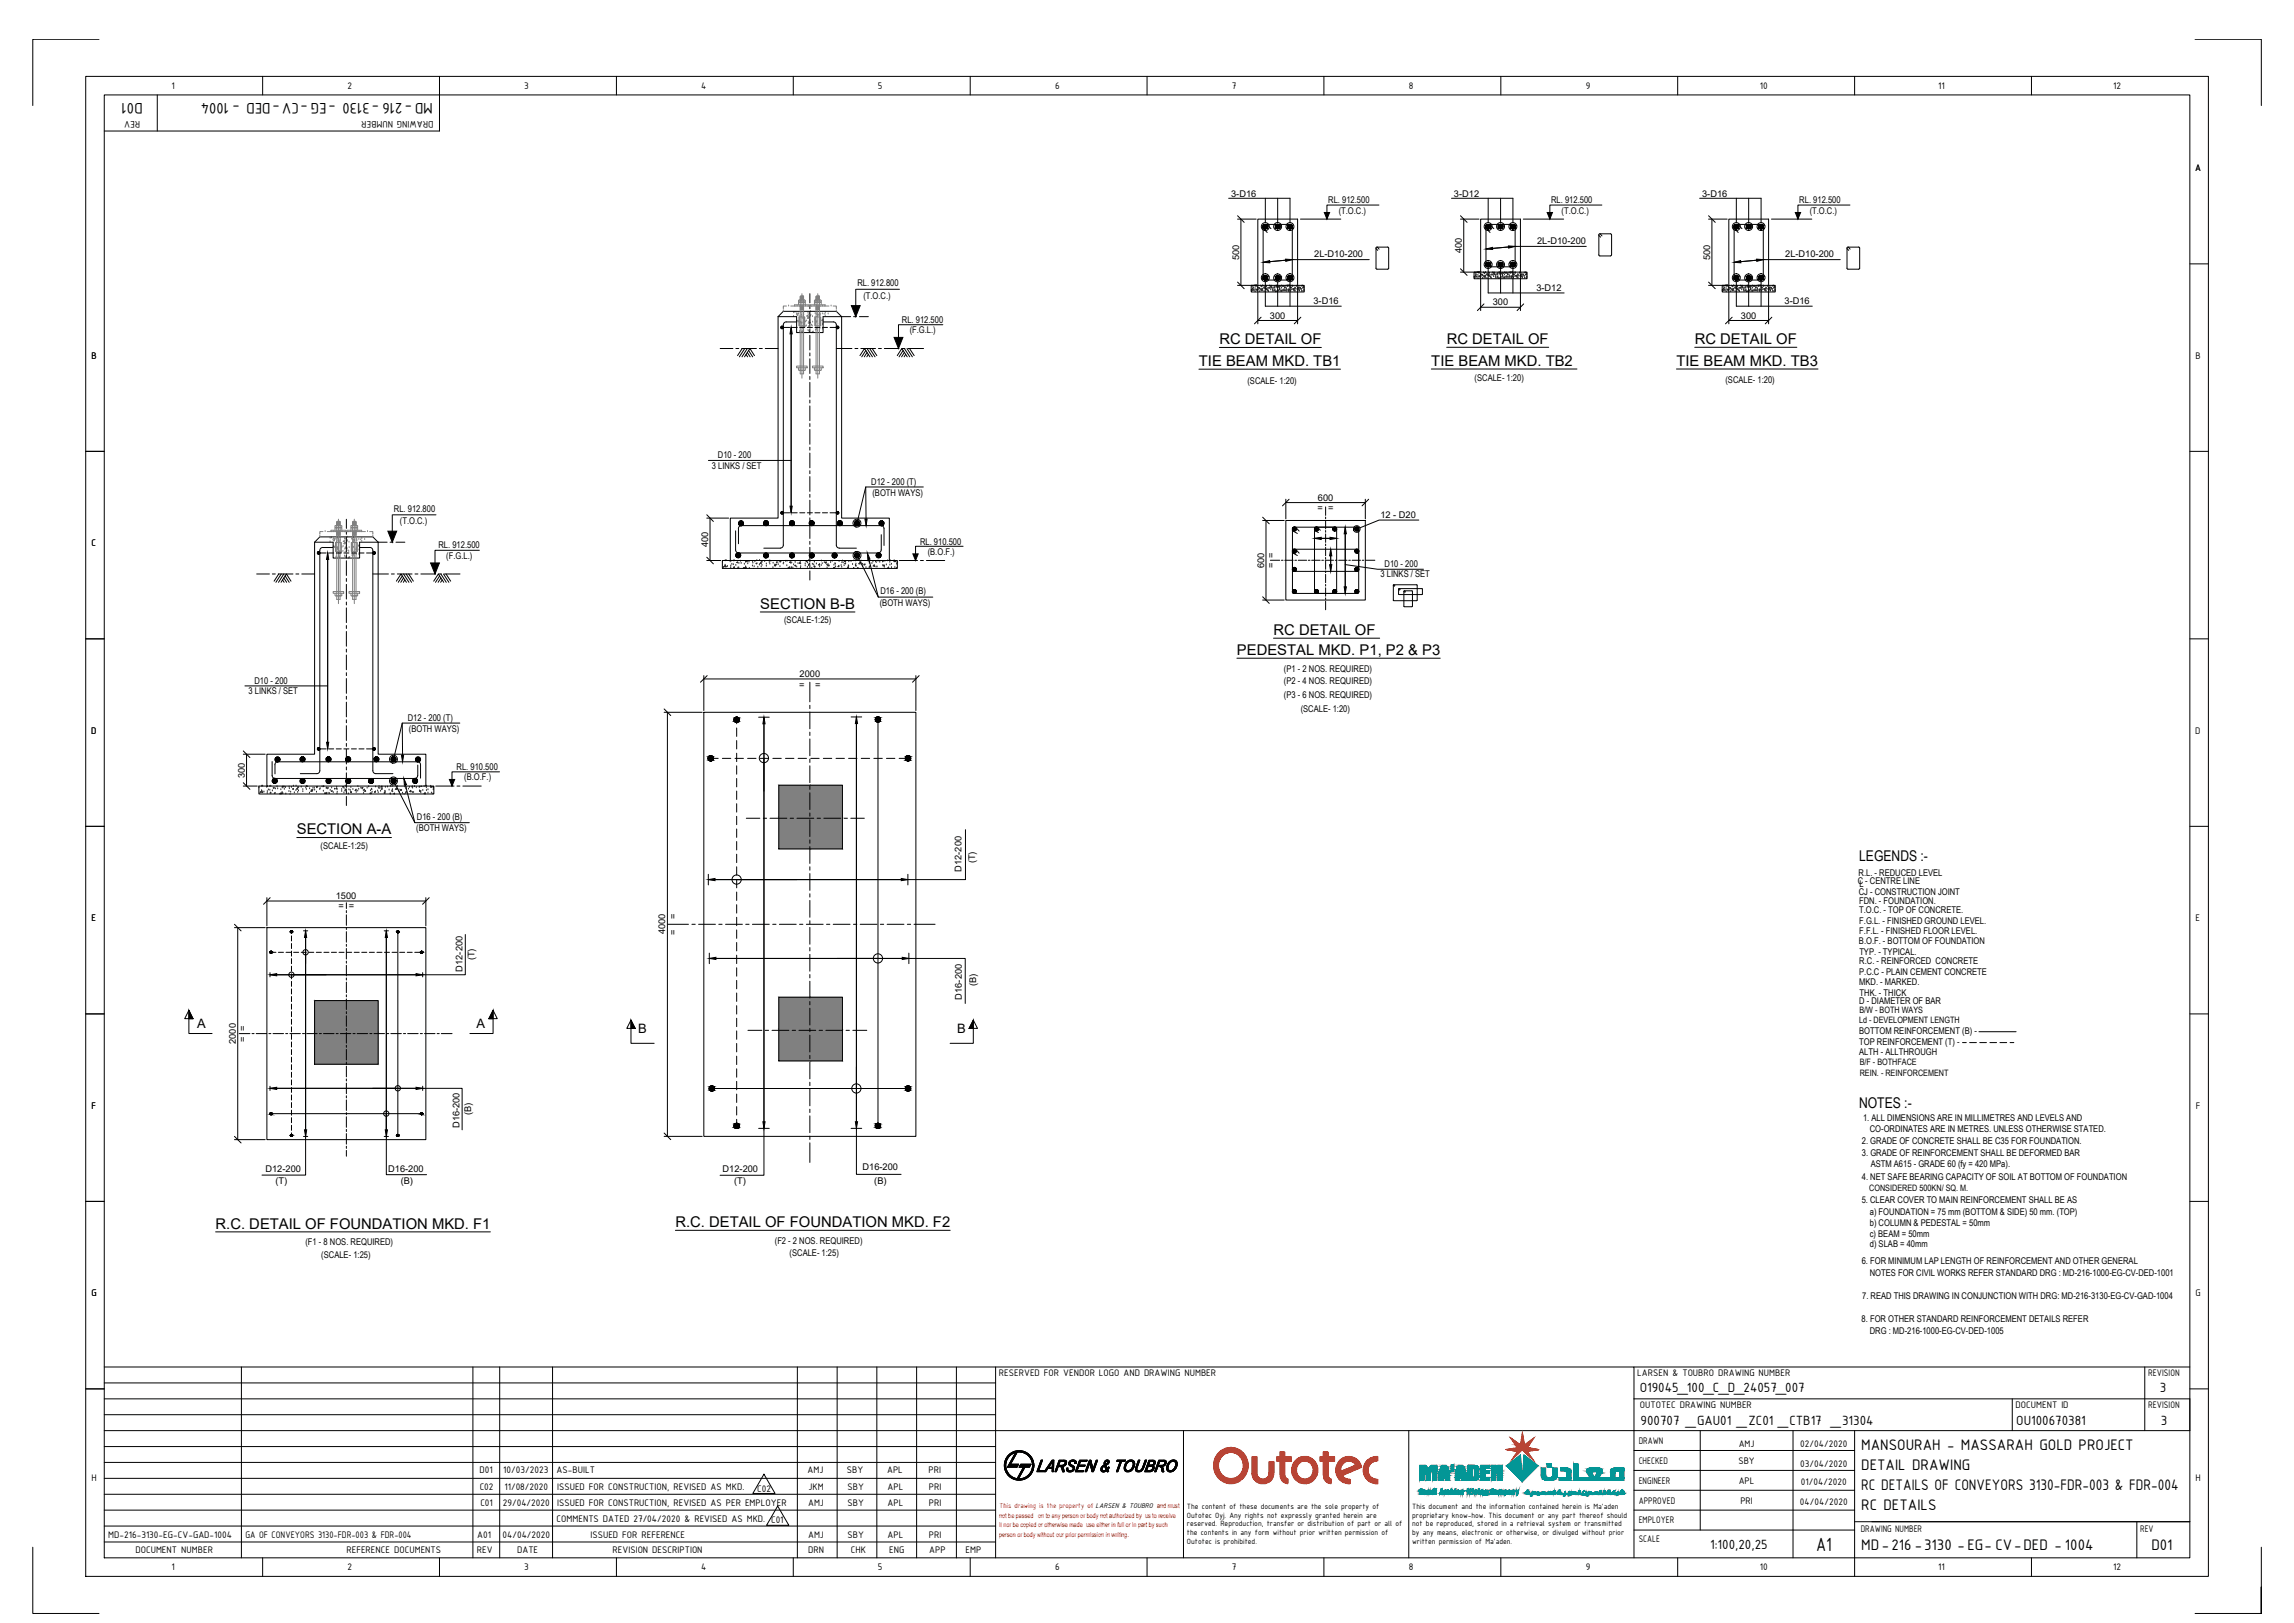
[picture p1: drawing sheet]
<svg xmlns="http://www.w3.org/2000/svg" width="1189mm" height="841mm" viewBox="0 0 1189 841" stroke-linecap="round" stroke-linejoin="round" font-family="sans-serif">
<defs><g id="words">
<text font-size="10.7" x="941" y="803">A1</text>
<g font-size="8.5">
<text x="74" y="53" transform="rotate(180 74 53)">D01</text>
<text x="224" y="53" transform="rotate(180 224 53)">MD-216 -3130 -EG -CV-DED - 1004</text>
<text x="965" y="752">MANSOURAH - MASSARAH GOLD PROJECT</text>
<text x="965" y="762">DETAIL DRAWING</text>
<text x="965" y="772">RC DETAILS OF CONVEYORS 3130-FDR-003 &amp; FDR-004</text>
<text x="965" y="783">RC DETAILS</text>
<text x="965" y="803">MD-216 -3130 -EG- CV-DED - 1004</text>
<text x="1115" y="803">D01</text>
</g>
<g font-size="7.7">
<text x="632" y="178">RC DETAIL OF</text>
<text x="750" y="178">RC DETAIL OF</text>
<text x="878" y="178">RC DETAIL OF</text>
<text x="621" y="190">TIE BEAM MKD. TB1</text>
<text x="742" y="190">TIE BEAM MKD. TB2</text>
<text x="869" y="190">TIE BEAM MKD. TB3</text>
<text x="394" y="316">SECTION B-B</text>
<text x="660" y="329">RC DETAIL OF</text>
<text x="641" y="339">PEDESTAL MKD. P1, P2 &amp; P3</text>
<text x="154" y="432">SECTION A-A</text>
<text x="964" y="446">LEGENDS :-</text>
<text x="963" y="574">NOTES :-</text>
<text x="350" y="636">R.C. DETAIL OF FOUNDATION MKD. F2</text>
<text x="112" y="637">R.C. DETAIL OF FOUNDATION MKD. F1</text>
</g>
<g font-size="7.5">
<text x="850" y="721">O19045_100_C_D_24057_007</text>
<text x="1119" y="721">3</text>
<text x="850" y="739">900707 _GAU01 _ZC01 _CTB17 _31304</text>
<text x="1045" y="739">OU100670381</text>
<text x="1120" y="739">3</text>
<text x="886" y="803">1:100,20,25</text>
</g>
<g font-size="6.7">
<text x="102" y="533">A</text>
<text x="247" y="533">A</text>
<text x="331" y="535">B</text>
<text x="496" y="535">B</text>
</g>
<g font-size="5.3">
<text x="89" y="46">1</text>
<text x="180" y="46">2</text>
<text x="272" y="46">3</text>
<text x="363" y="46">4</text>
<text x="455" y="46">5</text>
<text x="547" y="46">6</text>
<text x="638" y="46">7</text>
<text x="730" y="46">8</text>
<text x="822" y="46">9</text>
<text x="912" y="46">10</text>
<text x="1004" y="46">11</text>
<text x="1095" y="46">12</text>
<text x="73" y="63" transform="rotate(180 73 63)">REV</text>
<text x="225" y="63" transform="rotate(180 225 63)">DRAWING NUMBER</text>
<text x="1138" y="89">A</text>
<text x="47" y="186">B</text>
<text x="1138" y="186">B</text>
<text x="47" y="283">C</text>
<text x="47" y="380">D</text>
<text x="1138" y="380">D</text>
<text x="47" y="477">E</text>
<text x="1138" y="477">E</text>
<text x="47" y="575">F</text>
<text x="1138" y="575">F</text>
<text x="47" y="672">G</text>
<text x="1138" y="672">G</text>
<text x="518" y="713">RESERVED FOR VENDOR LOGO AND DRAWING NUMBER</text>
<text x="849" y="713">LARSEN &amp; TOUBRO DRAWING NUMBER</text>
<text x="1113" y="713">REVISION</text>
<text x="850" y="730">OUTOTEC DRAWING NUMBER</text>
<text x="1045" y="730">DOCUMENT ID</text>
<text x="1113" y="730">REVISION</text>
<text x="849" y="748">DRAWN</text>
<text x="901" y="750">AMJ</text>
<text x="933" y="750">02/04/2020</text>
<text x="849" y="759">CHECKED</text>
<text x="901" y="759">SBY</text>
<text x="933" y="760">03/04/2020</text>
<text x="47" y="768">H</text>
<text x="249" y="763">D01</text>
<text x="261" y="763">10/03/2023</text>
<text x="288" y="763">AS-BUILT</text>
<text x="418" y="763">AMJ</text>
<text x="439" y="763">SBY</text>
<text x="460" y="763">APL</text>
<text x="481" y="763">PRI</text>
<text x="1138" y="768">H</text>
<text x="249" y="772">C02</text>
<text x="261" y="772">11/08/2020</text>
<text x="289" y="772">ISSUED FOR CONSTRUCTION, REVISED AS MKD.</text>
<text x="392" y="773">C02</text>
<text x="419" y="772">JKM</text>
<text x="439" y="772">SBY</text>
<text x="460" y="772">APL</text>
<text x="481" y="772">PRI</text>
<text x="849" y="769">ENGINEER</text>
<text x="901" y="769">APL</text>
<text x="933" y="769">01/04/2020</text>
<text x="849" y="779">APPROVED</text>
<text x="902" y="780">PRI</text>
<text x="933" y="780">04/04/2020</text>
<text x="249" y="780">C01</text>
<text x="261" y="780">29/04/2020</text>
<text x="289" y="780">ISSUED FOR CONSTRUCTION, REVISED AS PER EMPLOYER</text>
<text x="419" y="780">AMJ</text>
<text x="439" y="780">SBY</text>
<text x="460" y="780">APL</text>
<text x="481" y="780">PRI</text>
<text x="288" y="789">COMMENTS DATED 27/04/2020 &amp; REVISED AS MKD. C01</text>
<text x="849" y="789">EMPLOYER</text>
<text x="56" y="797">MD-216-3130-EG-CV-GAD-1004</text>
<text x="127" y="797">GA OF CONVEYORS 3130-FDR-003 &amp; FDR-004</text>
<text x="247" y="797">A01</text>
<text x="260" y="797">04/04/2020</text>
<text x="306" y="797">ISSUED FOR REFERENCE</text>
<text x="419" y="797">AMJ</text>
<text x="439" y="797">SBY</text>
<text x="460" y="797">APL</text>
<text x="481" y="797">PRI</text>
<text x="964" y="794">DRAWING NUMBER</text>
<text x="1109" y="794">REV</text>
<text x="849" y="799">SCALE</text>
<text x="70" y="805">DOCUMENT NUMBER</text>
<text x="180" y="805">REFERENCE DOCUMENTS</text>
<text x="247" y="805">REV</text>
<text x="268" y="805">DATE</text>
<text x="317" y="805">REVISION DESCRIPTION</text>
<text x="419" y="805">DRN</text>
<text x="441" y="805">CHK</text>
<text x="461" y="805">ENG</text>
<text x="482" y="805">APP</text>
<text x="500" y="805">EMP</text>
<text x="89" y="814">1</text>
<text x="180" y="814">2</text>
<text x="272" y="814">3</text>
<text x="363" y="814">4</text>
<text x="455" y="814">5</text>
<text x="547" y="814">6</text>
<text x="638" y="814">7</text>
<text x="730" y="814">8</text>
<text x="822" y="814">9</text>
<text x="912" y="814">10</text>
<text x="1004" y="814">11</text>
<text x="1095" y="814">12</text>
</g>
<g font-size="4.8">
<text x="638" y="102">3-D16</text>
<text x="754" y="102">3-D12</text>
<text x="882" y="102">3-D16</text>
<text x="688" y="105">RL. 912.500</text>
<text x="804" y="105">RL. 912.500</text>
<text x="932" y="105">RL. 912.500</text>
<text x="694" y="111">(T.O.C.)</text>
<text x="809" y="111">(T.O.C.)</text>
<text x="938" y="111">(T.O.C.)</text>
<text x="758" y="131" transform="rotate(-90 758 131)">400</text>
<text x="797" y="126">2L-D10-200</text>
<text x="642" y="135" transform="rotate(-90 642 135)">500</text>
<text x="681" y="133">2L-D10-200</text>
<text x="886" y="135" transform="rotate(-90 886 135)">500</text>
<text x="925" y="133">2L-D10-200</text>
<text x="444" y="148">RL. 912.800</text>
<text x="447" y="155">(T.O.C.)</text>
<text x="796" y="151">3-D12</text>
<text x="681" y="158">3-D16</text>
<text x="774" y="158">300</text>
<text x="925" y="158">3-D16</text>
<text x="467" y="167">RL. 912.500</text>
<text x="658" y="165">300</text>
<text x="902" y="165">300</text>
<text x="471" y="173">(F.G.L.)</text>
<text x="764" y="198">(SCALE- 1:20)</text>
<text x="646" y="199">(SCALE- 1:20)</text>
<text x="894" y="198">(SCALE- 1:20)</text>
<text x="372" y="238">D10 - 200</text>
<text x="369" y="243">3 LINKS / SET</text>
<text x="452" y="251">D12 - 200 (T)</text>
<text x="452" y="257">(BOTH WAYS)</text>
<text x="683" y="260">600</text>
<text x="204" y="265">RL. 912.800</text>
<text x="683" y="265">= =</text>
<text x="715" y="268">12 - D20</text>
<text x="207" y="272">(T.O.C.)</text>
<text x="227" y="284">RL. 912.500</text>
<text x="367" y="283" transform="rotate(-90 367 283)">400</text>
<text x="477" y="282">RL. 910.500</text>
<text x="481" y="287">(B.O.F.)</text>
<text x="231" y="290">(F.G.L.)</text>
<text x="718" y="294">D10 - 200</text>
<text x="655" y="294" transform="rotate(-90 655 294)">600</text>
<text x="660" y="294" transform="rotate(-90 660 294)">= =</text>
<text x="715" y="299">3 LINKS / SET</text>
<text x="456" y="308">D16 - 200 (B)</text>
<text x="456" y="314">(BOTH WAYS)</text>
<text x="406" y="323">(SCALE-1:25)</text>
<text x="414" y="351">2000</text>
<text x="665" y="348">(P1 - 2 NOS. REQUIRED)</text>
<text x="129" y="360">3 LINKS / SET</text>
<text x="132" y="354">D10 - 200</text>
<text x="414" y="356">=</text>
<text x="422" y="356">=</text>
<text x="665" y="354">(P2 - 4 NOS. REQUIRED)</text>
<text x="665" y="362">(P3 - 6 NOS. REQUIRED)</text>
<text x="674" y="369">(SCALE- 1:20)</text>
<text x="211" y="374">D12 - 200 (T)</text>
<text x="212" y="379">(BOTH WAYS)</text>
<text x="237" y="399">RL. 910.500</text>
<text x="127" y="403" transform="rotate(-90 127 403)">300</text>
<text x="241" y="404">(B.O.F.)</text>
<text x="216" y="425">D16 - 200 (B)</text>
<text x="216" y="431">(BOTH WAYS)</text>
<text x="166" y="440">(SCALE-1:25)</text>
<text x="505" y="447" transform="rotate(-90 505 447)">(T)</text>
<text x="498" y="452" transform="rotate(-90 498 452)">D12-200</text>
<text x="963" y="454">R.L. - REDUCED LEVEL</text>
<text x="963" y="458">C - CENTRE LINE</text>
<text x="964" y="460">L</text>
<text x="174" y="466">1500</text>
<text x="963" y="464">CJ - CONSTRUCTION JOINT</text>
<text x="175" y="471">= =</text>
<text x="963" y="473">T.O.C. - TOP OF CONCRETE.</text>
<text x="963" y="469">FDN. - FOUNDATION.</text>
<text x="350" y="476" transform="rotate(-90 350 476)">=</text>
<text x="964" y="479">F.G.L. - FINISHED GROUND LEVEL.</text>
<text x="345" y="484" transform="rotate(-90 345 484)">4000</text>
<text x="350" y="484" transform="rotate(-90 350 484)">=</text>
<text x="964" y="484">F.F.L. - FINISHED FLOOR LEVEL.</text>
<text x="963" y="489">B.O.F. - BOTTOM OF FOUNDATION</text>
<text x="246" y="498" transform="rotate(-90 246 498)">(T)</text>
<text x="964" y="495">TYP. - TYPICAL.</text>
<text x="240" y="503" transform="rotate(-90 240 503)">D12-200</text>
<text x="964" y="500">R.C. - REINFORCED CONCRETE</text>
<text x="964" y="505">P.C.C - PLAIN CEMENT CONCRETE</text>
<text x="506" y="511" transform="rotate(-90 506 511)">(B)</text>
<text x="964" y="510">MKD. - MARKED.</text>
<text x="964" y="516">THK. - THICK</text>
<text x="498" y="518" transform="rotate(-90 498 518)">D16-200</text>
<text x="964" y="520">D - DIAMETER OF BAR</text>
<text x="127" y="540" transform="rotate(-90 127 540)">= =</text>
<text x="964" y="536">BOTTOM REINFORCEMENT (B) -</text>
<text x="122" y="541" transform="rotate(-90 122 541)">2000</text>
<text x="964" y="542">TOP REINFORCEMENT (T) -</text>
<text x="964" y="547">ALTH - ALLTHROUGH</text>
<text x="244" y="578" transform="rotate(-90 244 578)">(B)</text>
<text x="966" y="581">1. ALL DIMENSIONS ARE IN MILLIMETRES AND LEVELS AND</text>
<text x="238" y="584" transform="rotate(-90 238 584)">D16-200</text>
<text x="969" y="587">CO-ORDINATES ARE IN METRES. UNLESS OTHERWISE STATED.</text>
<text x="965" y="593">2. GRADE OF CONCRETE SHALL BE C35 FOR FOUNDATION.</text>
<text x="965" y="599">3. GRADE OF REINFORCEMENT SHALL BE DEFORMED BAR</text>
<text x="969" y="605">ASTM A615 - GRADE 60 (fy = 420 MPa).</text>
<text x="138" y="608">D12-200</text>
<text x="201" y="607">D16-200</text>
<text x="374" y="608">D12-200</text>
<text x="447" y="606">D16-200</text>
<text x="965" y="611">4. NET SAFE BEARING CAPACITY OF SOIL AT BOTTOM OF FOUNDATION</text>
<text x="143" y="614">(T)</text>
<text x="208" y="613">(B)</text>
<text x="380" y="614">(T)</text>
<text x="453" y="614">(B)</text>
<text x="965" y="624">5. CLEAR COVER TO MAIN REINFORCEMENT SHALL BE AS</text>
<text x="969" y="630">a) FOUNDATION = 75 mm (BOTTOM &amp; SIDE) 50 mm. (TOP)</text>
<text x="969" y="635">b) COLUMN &amp; PEDESTAL = 50mm</text>
<text x="969" y="641">c) BEAM = 50mm</text>
<text x="158" y="645">(F1 - 8 NOS. REQUIRED)</text>
<text x="402" y="644">(F2 - 2 NOS. REQUIRED)</text>
<text x="969" y="646">d) SLAB = 40mm</text>
<text x="167" y="652">(SCALE- 1:25)</text>
<text x="409" y="651">(SCALE- 1:25)</text>
<text x="965" y="655">6. FOR MINIMUM LAP LENGTH OF REINFORCEMENT AND OTHER GENERAL</text>
<text x="969" y="661">NOTES FOR CIVIL WORKS REFER STANDARD DRG : MD-216-1000-EG-CV-DED-1001</text>
<text x="965" y="673">7. READ THIS DRAWING IN CONJUNCTION WITH DRG: MD-216-3130-EG-CV-GAD-1004</text>
<text x="965" y="685">8. FOR OTHER STANDARD REINFORCEMENT DETAILS REFER</text>
<text x="969" y="691">DRG : MD-216-1000-EG-CV-DED-1005</text>
</g>
<g font-size="4.6">
<text x="964" y="525">B/W - BOTH WAYS</text>
<text x="963" y="530">Ld - DEVELOPMENT LENGTH</text>
<text x="964" y="552">B/F - BOTHFACE</text>
<text x="964" y="558">REIN. - REINFORCEMENT</text>
<text x="969" y="617">CONSIDERED 500KN/ SQ. M.</text>
</g>
<g font-size="4.3">
<text x="615" y="782">The content of these documents are the sole property of</text>
<text x="732" y="782">This document and the information contained herein is Ma'aden</text>
<text x="615" y="786">Outotec Oyj. Any rights not expressly granted herein are</text>
<text x="615" y="791">reserved. Reproduction, transfer or distribution of part or all of</text>
<text x="732" y="786">proprietary know-how. This document or any part thereof should</text>
<text x="732" y="791">not be reproduced, stored in a retrieval system or transmitted</text>
<text x="615" y="796">the contents in any form without prior written permission of</text>
<text x="732" y="796">by any means, electronic or otherwise, or divulged without prior</text>
<text x="615" y="800">Outotec is prohibited.</text>
<text x="732" y="800">written permission of Ma'aden.</text>
</g>
<text font-size="3.8" fill="#f00" x="518" y="782">This drawing is the property of LARSEN &amp; TOUBRO and must</text>
<g font-size="3.5" fill="#f00">
<text x="518" y="787">not be passed on to any person or body not authorized by us to receive</text>
<text x="518" y="792">it nor be copied or otherwise made use either in full or in part by such</text>
<text x="518" y="796">person or body without our prior permission in writing.</text>
</g>
</g></defs>
<!-- layer: CIVIL -->
<g fill="#808080" stroke="#808080" stroke-width=".52">
<path d="M180 518l16 17v-17zM180 518l16 17h-16z"/>
<path d="M163 518l17 17v-17zM163 518l17 17h-17z"/>
<path d="M180 535l16 16v-16zM180 535l16 16h-16z"/>
<path d="M163 535l17 16v-16zM163 535l17 16h-17z"/>
<path d="M420 407l17 16v-16zM420 407l17 16h-17z"/>
<path d="M404 407l16 16v-16zM404 407l16 16h-16z"/>
<path d="M420 423l17 17v-17zM420 423l17 17h-17z"/>
<path d="M404 423l16 17v-17zM404 423l16 17h-16z"/>
<path d="M420 517l17 16v-16zM420 517l17 16h-17z"/>
<path d="M404 517l16 16v-16zM404 517l16 16h-16z"/>
<path d="M420 533l17 17v-17zM420 533l17 17h-17z"/>
<path d="M404 533l16 17v-17zM404 533l16 17h-16z"/>
</g>
<!-- layer: CI-NEWLINES -->
<path d="M652 114h20v34h-20zM767 114h21v27h-21zM896 114h21v34h-21zM403 164h10v8h14v-8h9v104h25v22h-83v-22h25zM666 270h42v41h-42zM163 281h10v8h13v-8h10v110h25v16h-83v-16h25zM365 369h110v220h-110zM404 407h33v33h-33zM138 481h83v110h-83zM163 518h33v33h-33zM404 517h33v33h-33z" fill="none" stroke="#000" stroke-width=".52"/>
<!-- layer: Hatch -->
<g fill="none" stroke="#272727" stroke-width=".52">
<path d="M374 291h.1M375 294h.1M376 293l-1 1zM376 293h.1M376 291h.1M376 294v-1zM376 290h.1M377 294h.1M378 291h.1M379 294h.1M379 293h.1M379 291h.1"/>
<path d="M379 292h.1M380 291h.1M380 293h.1M381 294h-1zM381 291h.1M381 293h.1M382 291h.1M382 294h.1M383 294h.1M383 292h.1M384 291h.1M384 292h.1"/>
<path d="M386 294h-1zM386 292h.1M386 294h.1M386 295h.1M386 291h.1M387 294h.1M387 290l-1 1h1v-1M387 291h.1M388 292h.1M388 291h.1M388 295h.1M390 293h.1"/>
<path d="M390 291h.1M390 292h.1M390 295h.1M391 295h.1M391 294h.1M391 291h.1M392 292h.1M392 291h.1M393 294h.1M394 293h.1M394 290h.1M394 294h.1"/>
<path d="M394 292v-1v1M395 291h.1M395 293h.1M396 291h.1M397 292h.1M397 293h.1M399 291h.1M399 292h.1M399 290h1M401 294h.1M401 292h.1M402 293h.1"/>
<path d="M402 293h-1M402 293v-1zM402 292h.1M403 292h.1M403 293h.1M404 294h.1M404 291h.1M405 291h-1zM406 292h.1M407 291h.1M408 293h.1M408 291h.1"/>
<path d="M408 290h.1M408 294h.1M409 294h.1M410 291h-1zM410 292h.1M410 294h.1M411 294h.1M411 293h.1M412 293h.1M412 291h.1M413 294h.1M414 292h.1"/>
<path d="M415 291l-1 1zM415 291h.1M415 295h.1M415 292h.1M415 294h.1M417 293h.1M417 292h.1M418 291h.1M418 294h.1M419 292h.1M419 293h.1M419 290h.1"/>
<path d="M420 292h-1zM421 294h.1M421 292h.1M422 293h.1M422 294v-1zM422 294h.1M422 291h.1M423 292h.1M425 293h-1l1-1v1M425 293h.1M425 294h.1M426 293h.1"/>
<path d="M426 291h.1M426 292h.1M427 292h.1M428 291h.1M428 292h.1M428 293h.1M429 294h.1M429 293h.1M430 293h-1zM430 292h.1M431 291h.1M432 294h.1"/>
<path d="M432 293h.1M433 294h.1M433 292h.1M435 293l-1 1zM435 293h.1M435 291h.1M436 293h.1M436 294h.1M436 292h.1M437 291h.1M437 292h.1M437 293h.1"/>
<path d="M438 291v-1v1zM438 292h.1M440 294h-1zM440 293h.1M440 294h.1M440 291h.1M441 291h.1M442 293h.1M442 295h.1M443 291h.1M443 293h.1M444 292h.1"/>
<path d="M444 293h.1M445 295h-1l1-1v1M446 292h-1zM446 292h.1M446 291h.1M447 292h.1M447 293h.1M448 293h.1M448 293v-1zM449 294h.1M450 295h.1M450 291h.1"/>
<path d="M450 294h.1M451 292h.1M451 294h.1M451 291h.1M452 292h.1M452 291h.1M453 293h.1M453 294h.1M454 291h.1M454 290h.1M454 294h.1M454 292h.1"/>
<path d="M455 294h.1M455 291h.1M456 291h.1M457 291h.1M458 293h.1M458 291h.1M458 294h.1M458 290h1M459 293h.1M460 291h.1M461 294v1l-1-1zM461 291h.1"/>
<path d="M461 293h.1M461 290h.1M462 292h.1M462 294h.1M463 291h.1M464 291h-1zM464 291h.1M464 294h.1M465 295h.1M465 292h.1M134 408h.1M135 411h.1"/>
<path d="M135 410h.1M136 410h.1M136 407h.1M136 411v-1zM137 410h.1M138 408h.1M138 411h.1M139 410h.1M139 408h.1M139 409h.1M140 408h.1M140 409h.1"/>
<path d="M140 411h.1M140 407h.1M141 410h.1M142 408h.1M142 411h.1M143 411h.1M143 409h.1M144 408h.1M144 409h.1M145 411h.1M146 409h.1M146 411h.1"/>
<path d="M146 408h.1M147 411h.1M147 407l-1 1h1v-1M147 408h.1M147 409h.1M148 408h.1M148 411h.1M150 410h.1M150 408h.1M150 409h.1M150 411h.1M151 411h.1"/>
<path d="M151 408h.1M152 409h.1M152 407h.1M153 411h.1M153 410h.1M153 407h.1M154 408v1zM154 411h.1M154 408h.1M155 410h.1M155 408h.1M156 408h.1"/>
<path d="M157 409h.1M157 410h.1M158 408h.1M159 408h.1M159 409h.1M159 407h.1M160 411h.1M160 409h.1M161 410h.1M162 409l-1 1h1M162 409v1M162 409h.1"/>
<path d="M162 408h.1M163 408h.1M163 409h.1M164 411h.1M164 408h.1M164 407v1zM166 409h.1M167 408h.1M168 410h.1M168 408h.1M168 407h.1M168 411h.1"/>
<path d="M169 411h.1M169 408h.1M170 409h.1M170 411h.1M171 411h.1M171 410h.1M172 410h.1M172 408h.1M173 411h.1M173 409h.1M174 408v1zM175 408h.1"/>
<path d="M175 411h.1M175 409h.1M177 410h.1M177 409h.1M178 408h.1M178 411h.1M178 409h.1M179 410h.1M179 407h.1M179 409h.1M181 411h.1M181 409h.1"/>
<path d="M181 410h.1M182 411v-1zM182 410h.1M182 408h.1M183 409h.1M184 410v-1l1 1M185 409h.1M185 411h.1M185 410h.1M185 408h.1M186 409h.1M187 408h.1"/>
<path d="M188 408h.1M188 409h.1M188 410h.1M188 411h.1M189 410h.1M189 409h.1M190 408h.1M191 408h.1M192 411h.1M192 410h.1M193 409h.1M193 411h.1"/>
<path d="M194 410v1zM195 410h.1M195 408h.1M196 410h.1M196 411h.1M196 408h.1M197 409h.1M197 410h.1M198 409h.1M198 407l-1 1h1v-1M199 411h.1M199 410h.1"/>
<path d="M200 410h.1M200 408h.1M201 408h.1M202 409h.1M202 411h.1M202 407h.1M203 410h.1M203 408h.1M203 409h.1M204 410h.1M204 411h.1M205 409v-1l1 1z"/>
<path d="M206 409h.1M206 408h.1M207 409h.1M207 410h.1M208 410h.1M208 409h.1M209 411h.1M210 408h.1M210 411h.1M210 409h.1M211 411h.1M212 409h.1"/>
<path d="M212 408h.1M212 410h1zM213 410h.1M214 408h.1M214 411h.1M214 407h.1M215 408h.1M216 408h.1M217 408h.1M217 410h.1M218 410h.1M218 411h.1"/>
<path d="M218 407h1M218 407h.1M219 407h.1M219 410h.1M220 408h.1M220 411h.1M221 408h.1M221 410h.1M221 407h.1M222 409h.1M222 411h.1M223 407h.1"/>
<path d="M223 407v1zM223 408h1zM224 411h.1M225 409h.1M225 408h.1"/>
</g>
<!-- layer: 0 -->
<g fill="none" stroke="#000" stroke-width=".52">
<path d="M641 112l4 3M656 103v12M662 103v12M669 103v12M715 106h-27v8M757 112l3 3M771 103v12M778 103v12M784 103v12M830 106h-27v8M885 112l4 3M900 103v12"/>
<path d="M906 103v12M913 103v12M959 106h-27v8M757 139l3 4M771 139v13M778 139v13M784 139v13M420 152v5M420 158v2M443 150v14M444 150h22M641 146l4 4"/>
<path d="M652 148h-4v3h28v-3h-4M656 146v13M662 146v13M669 146v13M767 141h-3v3h27v-3h-3M769 157l-3 4M790 157l-4 4M885 146l4 4M896 148h-3v3h27v-3h-3M900 146v13M906 146v13M913 146v13"/>
<path d="M403 164l3-3h27l3 3h5M420 162v7M420 171v1M420 174v7M442 164h2M445 164h5M489 168h-23v13M654 164l-4 4M674 164l-3 4M750 180h53M878 180h53M898 164l-4 4"/>
<path d="M918 164l-3 4M373 181h7M381 181h2M384 181h8M394 181h1M397 181h6M420 183v1M420 186v8M420 195v2M420 198v8M433 181h9M443 181h2"/>
<path d="M446 181h8M455 181h2M458 181h8M467 181h2M471 181h8M621 191h74M632 180h53M742 191h75M869 191h73M420 207v2M420 210v8M420 219v2"/>
<path d="M420 223v7M420 232v1M420 235v7M420 244v1M420 247v8M420 256v2M420 259v8M479 252h-30l-5 19M668 259l-3 3M709 259l-3 3M180 269v5M180 275v2"/>
<path d="M180 278v8M203 267v14M204 267h22M366 267l4 3M420 268v2M420 271v8M654 268l4 3M735 269h-20l-10 5M133 297h7M141 297h2M144 297h8M153 297h2"/>
<path d="M156 297h7M163 281l3-3h27l3 3h5M180 288v1M180 291v7M180 300v1M193 297h8M202 281h2M203 297h1M205 281h5M206 297h8M215 297h2M218 297h8"/>
<path d="M227 297h2M230 297h8M248 285h-23v12M366 289l4 3M378 290h-4v5h91v-5h-4M420 281v1M420 284v7M420 293v1M420 296v5M444 288l11 21h28M466 290h10M477 290h2"/>
<path d="M480 290h10M499 283h-25v7M180 303v7M180 312v1M180 315v8M394 317h49M654 309l4 4M180 324v2M180 327v8M180 336v2M180 339v8M660 331h55"/>
<path d="M180 349v1M180 352v7M366 350l-3 4M420 354v10M476 350l-3 4M641 341h105M180 361v1M180 364v7M180 373v2M180 376v8M238 375h-30l-4 18M344 367l4 4"/>
<path d="M420 365v2M420 369v9M420 379v2M126 389l4 4M180 385v2M180 388v8M180 397v2M259 400h-25v7M396 393v17M420 383v9M420 393v2M420 397v9"/>
<path d="M126 406l4 3M138 407h-4v4h91v-4h-4M180 400v8M180 410v1M180 413v4M204 405l11 21h28M226 407h9M237 407h1M240 407h9M420 407v2M420 411v9M154 434h49"/>
<path d="M387 424h7M396 424h1M399 424h9M410 424h1M413 424h9M420 421v2M420 425v8M420 435v2M420 439v8M423 424h2M427 424h9M437 424h2"/>
<path d="M441 424h7M382 456h31M420 449v2M420 453v8M122 479l3 3M140 465l-3 4M180 468v3M180 472v1M180 474v6M222 465l-3 4M346 479h11M359 479h1"/>
<path d="M362 479h9M373 479h1M376 479h9M386 479h2M390 479h9M400 479h2M404 479h9M414 479h2M418 479h9M420 463v2M420 467v8M420 477v2"/>
<path d="M428 479h2M432 479h9M442 479h2M446 479h9M456 479h2M460 479h8M470 479h2M474 479h11M158 493v6M180 481v1M180 483v5M180 489v1"/>
<path d="M180 491v6M180 498v1M420 481v8M420 491v2M420 495v8M434 497h21M151 505h18M180 500v6M180 507v1M180 509v5M180 515v2M180 518v5"/>
<path d="M420 505v2M420 508v9M420 519v2M124 536h6M131 536h1M133 536h5M139 536h1M141 536h6M148 536h1M150 536h6M157 536h1M159 536h5"/>
<path d="M165 536h2M168 536h5M174 536h1M176 536h6M180 524v1M180 526v6M180 533v1M180 535v6M183 536h1M185 536h6M192 536h1M194 536h5"/>
<path d="M200 536h1M203 536h5M209 536h1M211 536h6M218 536h1M220 536h5M227 536h1M229 536h5M388 534h7M397 534h1M400 534h9M411 534h1"/>
<path d="M414 534h9M420 522v9M420 533v2M420 536v9M424 534h2M428 534h9M438 534h2M442 534h7M180 542v1M180 544v5M180 550v1M180 553v5"/>
<path d="M180 559v1M420 547v2M420 550v9M444 553v11M180 561v6M180 568v1M180 570v5M180 577v1M180 579v5M193 564h13M200 577v8M420 561v2"/>
<path d="M420 564v9M420 575v1M420 578v9M122 589l3 3M180 585v1M180 587v6M180 594v1M180 596v3M344 587l4 4M420 589v1M420 592v10M112 638h142"/>
<path d="M350 638h142"/>
<circle cx="656" cy="117" r="2.1"/>
<circle cx="656" cy="117" r="1"/>
<circle cx="662" cy="117" r="2.1"/>
<circle cx="662" cy="117" r="1"/>
<circle cx="669" cy="117" r="2.1"/>
<circle cx="669" cy="117" r="1"/>
<circle cx="771" cy="117" r="2.1"/>
<circle cx="771" cy="117" r="1"/>
<circle cx="778" cy="117" r="2.1"/>
<circle cx="778" cy="117" r="1"/>
<circle cx="784" cy="117" r="2.1"/>
<circle cx="784" cy="117" r="1"/>
<circle cx="900" cy="117" r="2.1"/>
<circle cx="900" cy="117" r="1"/>
<circle cx="906" cy="117" r="2.1"/>
<circle cx="906" cy="117" r="1"/>
<circle cx="913" cy="117" r="2.1"/>
<circle cx="913" cy="117" r="1"/>
<circle cx="771" cy="137" r="1"/>
<circle cx="771" cy="137" r="2.1"/>
<circle cx="778" cy="137" r="1"/>
<circle cx="778" cy="137" r="2.1"/>
<circle cx="784" cy="137" r="1"/>
<circle cx="784" cy="137" r="2.1"/>
<circle cx="656" cy="144" r="1"/>
<circle cx="656" cy="144" r="2.1"/>
<circle cx="662" cy="144" r="1"/>
<circle cx="662" cy="144" r="2.1"/>
<circle cx="669" cy="144" r="1"/>
<circle cx="669" cy="144" r="2.1"/>
<circle cx="900" cy="144" r="1"/>
<circle cx="900" cy="144" r="2.1"/>
<circle cx="906" cy="144" r="1"/>
<circle cx="906" cy="144" r="2.1"/>
<circle cx="913" cy="144" r="1"/>
<circle cx="913" cy="144" r="2.1"/>
<circle cx="444" cy="271" r="2.1"/>
<circle cx="703" cy="274" r="1.7"/>
<circle cx="444" cy="288" r="2.1"/>
<circle cx="204" cy="393" r="2.1"/>
<circle cx="396" cy="393" r="2.4"/>
<circle cx="204" cy="405" r="2.1"/>
<circle cx="382" cy="456" r="2.4"/>
<circle cx="158" cy="493" r="1.4"/>
<circle cx="455" cy="497" r="2.4"/>
<circle cx="151" cy="505" r="1.4"/>
<circle cx="200" cy="577" r="1.4"/>
<circle cx="206" cy="564" r="1.4"/>
<circle cx="444" cy="564" r="2.4"/>
</g>
<!-- layer: Rein. -->
<g fill="none" stroke="#000" stroke-width=".52">
<path d="M655 117v-1h14l1 1M655 117v27M655 118l2 2M656 116l3 2M670 117v27M770 117v20l1 1M770 118l2 2M771 116l-1 1M771 116h13l1 1M772 116l2 2M785 117v21h-14M899 117v-1h14l1 1"/>
<path d="M899 117v27M899 118l2 2M901 116l2 2M914 117v27M713 129l1-1h6v11h-1h-5h-1M713 129v10M713 129l1 1M714 128l1 1M829 122v10v1M829 122v1M829 121v1M835 122v-1h-6l1 1"/>
<path d="M835 122v10l-6 1M957 129l1 1M958 128l-1 1v10h1M959 129l-1-1h6v11h-1h-5M655 144l1 1h13l1-1M899 144l1 1h13l1-1M406 170h3M407 167l-1 1v114l-1 2h-1h-8M408 167h5M411 170h2M414 170h3M418 170h3"/>
<path d="M422 170h3M426 170h3M427 167h5l1 1v114l1 2h1h9M430 170h3M381 275v10l1 1 1 1h72l1-1 1-1M383 274v-1l1-1h73l1 1v1v9M383 274v8M406 266h3M411 266h2M414 266h3M418 266h3M422 266h3"/>
<path d="M426 266h3M430 266h3M457 277v8M670 275l2 1M671 273l2 2M681 275l2 1M682 273l-1 1v33M683 273l1 2M692 273l1 1M693 274v33M166 287h3M167 284h-1v1v114l-1 2h-1h-8"/>
<path d="M167 284h5M170 287h3M174 287h3M178 287h3M182 287h3M186 287h3M186 284h6M190 287h3M192 284h1v1v114l1 2h1h9M670 286l2 2M670 295l1 1h32l1-1M670 285h1h32h1"/>
<path d="M671 285l2 2M670 307l1 1h32l1-1M670 307v-33l1-1h33v34M681 307l1 1M693 307l-1 1M722 303l1 1M722 303v8M723 303h-1h12v8h-12M725 305v1M725 308h12M725 305l1 1M728 307h.1"/>
<path d="M728 306h4v8h-4zM728 306v1M737 305v3M737 305h-12v3M382 372v3M382 377v5M455 372v211M141 395v7l2 1h72h1v-1M142 396l1-1h1h73l1 1v7M143 396v5M166 388h3M170 388h3"/>
<path d="M174 388h3M178 388h3M182 388h3M186 388h3M190 388h3M217 396v6M369 393h3M374 393h5M381 393h4M382 384v4M382 390v5M382 397v4"/>
<path d="M387 393h5M394 393h4M401 393h4M407 393h4M414 393h4M420 393h5M427 393h4M433 393h5M440 393h4M446 393h5M453 393h4M459 393h5"/>
<path d="M466 393h3M382 403v5M382 410v4M382 416v5M382 423v4M382 430v4M382 436v4M382 443v4M382 449v5M382 456v4M382 462v5M382 469v4"/>
<path d="M382 475v5M140 493h3M144 493h3M148 493h3M151 482v2M151 485v3M151 489v3M151 493v2M151 497v2M152 493h3M156 493h3M160 493h3"/>
<path d="M164 493h3M168 493h2M172 493h2M176 493h2M180 493h2M184 493h2M187 493h3M191 493h3M195 493h3M199 493h3M203 493h3M206 482v106"/>
<path d="M207 493h3M211 493h3M215 493h3M382 482v4M382 488v5M382 495v4M151 501v2M151 505v2M151 509v2M151 512v3M151 516v3M382 501v5"/>
<path d="M382 508v4M382 515v4M151 520v3M151 524v3M151 528v3M151 532v3M151 536v3M151 540v3M382 521v4M382 528v4M382 534v5M1026 535h19"/>
<path d="M151 544v2M151 548v2M151 552v2M151 556v2M151 560v2M382 541v4M382 547v5M382 554v4M1017 540h2M1021 540h3M1026 540h3M1031 540h4"/>
<path d="M1036 540h4M1042 540h2M140 577h78M151 563v3M151 567v3M151 571v3M151 575v3M151 579v3M368 564h101M382 560v5M382 567v4M382 573v5"/>
<path d="M151 583v3M151 587v1M382 580v3"/>
<circle cx="656" cy="117" r="1.1"/>
<circle cx="662" cy="117" r="1.1"/>
<circle cx="669" cy="117" r="1.1"/>
<circle cx="771" cy="117" r="1.1"/>
<circle cx="778" cy="117" r="1.1"/>
<circle cx="784" cy="117" r="1.1"/>
<circle cx="900" cy="117" r="1.1"/>
<circle cx="906" cy="117" r="1.1"/>
<circle cx="913" cy="117" r="1.1"/>
<circle cx="771" cy="137" r="1.1"/>
<circle cx="778" cy="137" r="1.1"/>
<circle cx="784" cy="137" r="1.1"/>
<circle cx="656" cy="144" r="1.1"/>
<circle cx="662" cy="144" r="1.1"/>
<circle cx="669" cy="144" r="1.1"/>
<circle cx="900" cy="144" r="1.1"/>
<circle cx="906" cy="144" r="1.1"/>
<circle cx="913" cy="144" r="1.1"/>
<circle cx="382" cy="373" r="1.3"/>
<circle cx="455" cy="373" r="1.3"/>
<circle cx="368" cy="393" r="1.3"/>
<circle cx="471" cy="393" r="1.3"/>
<circle cx="140" cy="493" r=".5"/>
<circle cx="151" cy="483" r=".5"/>
<circle cx="206" cy="483" r=".5"/>
<circle cx="219" cy="493" r=".5"/>
<circle cx="140" cy="577" r=".5"/>
<circle cx="219" cy="577" r=".5"/>
<circle cx="369" cy="564" r="1.3"/>
<circle cx="471" cy="564" r="1.3"/>
<circle cx="151" cy="588" r=".5"/>
<circle cx="206" cy="588" r=".5"/>
<circle cx="382" cy="583" r="1.3"/>
<circle cx="455" cy="583" r="1.3"/>
</g>
<g fill="#000" stroke="#000" stroke-width=".52">
<path d="M655 116h1zM662 118h1zM668 119h1zM777 118h1zM777 116h1zM784 118v1zM784 118h1zM899 116h1zM906 118h1zM912 119h1zM912 116h1zM771 138h1z"/>
<path d="M777 138h1zM777 136h1zM784 138h1zM655 143h1zM662 145h1zM668 145h1zM899 143h1zM906 145h1zM912 145h1zM912 143h1zM433 170h1zM433 266h1z"/>
<path d="M671 274l-1 1zM682 274v1zM692 273v1zM703 274v1zM671 286l-1 1zM671 295l-1 1zM703 286v1zM703 295v1zM671 306l-1 1zM670 306h1zM681 306h1zM682 306v1z"/>
<path d="M683 306h-1zM703 306v1zM704 306h-1zM381 374h1zM381 372h1zM165 388v1zM194 387v1zM368 394h1zM470 394h1zM140 494h1zM140 493h1zM151 483h1z"/>
<path d="M206 483h1zM218 494h1zM218 493h1zM140 577h1zM140 578h1zM218 577h1zM218 578h1zM368 563h1zM470 565h1zM151 589h1zM206 589h1zM381 585h1z"/>
<path d="M381 582h1z"/>
<path d="M655 116h1zM655 116h1z"/>
<path d="M655 118h1zM655 118l1 1z"/>
<path d="M655 116h1zM655 116h1z"/>
<path d="M655 118h1zM655 118h1z"/>
<path d="M655 116l1 1zM655 116l1 1z"/>
<path d="M655 118h1zM655 118h1z"/>
<path d="M655 117h1zM655 117h1z"/>
<path d="M655 118h1zM655 118h1z"/>
<path d="M655 117h2zM655 117h2z"/>
<path d="M655 118h1zM655 118h1z"/>
<path d="M655 117h2zM655 117h2z"/>
<path d="M655 118h2zM655 118h1z"/>
<path d="M655 117h2zM655 117h2z"/>
<path d="M655 118h2zM655 118h2z"/>
<path d="M655 117h2zM655 117h2z"/>
<path d="M655 118h2zM655 118h2z"/>
<path d="M655 117h2zM655 117h2z"/>
<path d="M655 118h2zM655 118h2z"/>
<path d="M655 117h2zM655 117h2z"/>
<path d="M655 118h2zM655 118h2z"/>
<path d="M655 117h2zM655 117h2z"/>
<path d="M655 118h2zM655 118h2z"/>
<path d="M655 117h2zM655 117h2z"/>
<path d="M655 117h2zM655 117h2z"/>
<path d="M655 117l2 1zM655 117l2 1z"/>
<path d="M655 118h2zM655 118h2z"/>
<path d="M655 118h2zM655 118h2z"/>
<path d="M662 116h1zM662 116h1z"/>
<path d="M662 116h1zM662 116h1z"/>
<path d="M662 116l1 1zM662 116l1 1z"/>
<path d="M662 118h1zM662 118h1z"/>
<path d="M662 117h1zM661 117h2z"/>
<path d="M662 118h1zM662 118h1z"/>
<path d="M661 117h2zM661 117h2z"/>
<path d="M661 118h2zM661 118h2z"/>
<path d="M661 117h2zM661 117h2z"/>
<path d="M661 118h2zM661 118h2z"/>
<path d="M661 117h2zM661 117h2z"/>
<path d="M661 118h2zM661 118h2z"/>
<path d="M661 117h2zM661 117h2z"/>
<path d="M661 118h2zM661 118h2z"/>
<path d="M661 117h2zM661 117h2z"/>
<path d="M661 118h2zM661 118h2z"/>
<path d="M661 117h2zM661 117h2z"/>
<path d="M661 117h2zM661 117h2z"/>
<path d="M661 118h2zM661 118h2z"/>
<path d="M661 118h2zM661 118h2z"/>
<path d="M661 117h2zM661 117h2z"/>
<path d="M661 117h2zM661 117h2z"/>
<path d="M661 118h2zM661 118h2z"/>
<path d="M661 118h2zM661 118h2z"/>
<path d="M661 117h2zM661 117l2 1z"/>
<path d="M668 116h1zM668 116h1z"/>
<path d="M668 116h1zM668 116h1z"/>
<path d="M668 116h1zM668 116h1z"/>
<path d="M668 118h1zM668 118l1 1z"/>
<path d="M668 116h1zM668 116h1z"/>
<path d="M668 118h1zM668 118h1z"/>
<path d="M668 116l1 1zM668 116l1 1z"/>
<path d="M668 118h1zM668 118h1z"/>
<path d="M668 117h1zM668 117h1z"/>
<path d="M668 118h1zM668 118h1z"/>
<path d="M668 117h1zM668 117h1z"/>
<path d="M668 118h1zM668 118h1z"/>
<path d="M668 117h1zM668 117h1z"/>
<path d="M668 118h1zM668 118h1z"/>
<path d="M668 117h2zM668 117h2z"/>
<path d="M668 118h1zM668 118h1z"/>
<path d="M668 117h2zM668 117h2z"/>
<path d="M668 118h2zM668 118h1z"/>
<path d="M668 117h2zM668 117h2z"/>
<path d="M668 118h2zM668 118h2z"/>
<path d="M668 117h2zM668 117h2z"/>
<path d="M668 118h2zM668 118h2z"/>
<path d="M667 117h3zM667 117h3z"/>
<path d="M667 117h3zM667 117h3z"/>
<path d="M667 118h3zM667 118h3z"/>
<path d="M667 118h3zM667 118h3z"/>
<path d="M667 117h3zM667 117h3z"/>
<path d="M667 117l3 1zM667 117l3 1z"/>
<path d="M667 118h3zM667 118h3z"/>
<path d="M771 116h1zM771 116h1z"/>
<path d="M771 116h1zM771 116h1z"/>
<path d="M771 118h1zM771 118v1z"/>
<path d="M771 116h1zM771 116h1z"/>
<path d="M771 118h1zM771 118h1z"/>
<path d="M771 116l1 1zM771 116l1 1z"/>
<path d="M771 118h1zM771 118h1z"/>
<path d="M771 117h1zM771 117h1z"/>
<path d="M771 118h1zM771 118h1z"/>
<path d="M771 117h1zM771 117h1z"/>
<path d="M771 118h1zM771 118h1z"/>
<path d="M770 117h2zM770 117h2z"/>
<path d="M770 118h2zM770 118h2z"/>
<path d="M770 117h2zM770 117h2z"/>
<path d="M770 118h2zM770 118h2z"/>
<path d="M770 117h2zM770 117h2z"/>
<path d="M770 118h2zM770 118h2z"/>
<path d="M770 117h2zM770 117h2z"/>
<path d="M770 118h2zM770 118h2z"/>
<path d="M770 117h2zM770 117h2z"/>
<path d="M770 118h2zM770 118h2z"/>
<path d="M770 117h2zM770 117h2z"/>
<path d="M770 117h2zM770 117h2z"/>
<path d="M770 117h2zM770 117h2z"/>
<path d="M770 118h2zM770 118h2z"/>
<path d="M770 118h2zM770 118h2z"/>
<path d="M770 118h2zM770 118h2z"/>
<path d="M770 117h2zM770 117l2 1z"/>
<path d="M777 116h1zM777 116h1z"/>
<path d="M777 116h1zM777 116h1z"/>
<path d="M777 118h1zM777 118h1z"/>
<path d="M777 116h1zM777 116h1z"/>
<path d="M777 118h1zM777 118h1z"/>
<path d="M777 116l1 1zM777 117h1z"/>
<path d="M777 118h1zM777 118h1z"/>
<path d="M777 117h1zM777 117h1z"/>
<path d="M777 118h1zM777 118h1z"/>
<path d="M777 117h1zM777 117h1z"/>
<path d="M777 118h1zM777 118h1z"/>
<path d="M777 117h2zM777 117h2z"/>
<path d="M777 118h1zM777 118h1z"/>
<path d="M777 117h2zM777 117h2z"/>
<path d="M777 118h2zM777 118h1z"/>
<path d="M777 117h2zM777 117h2z"/>
<path d="M777 118h2zM777 118h2z"/>
<path d="M777 117h2zM777 117h2z"/>
<path d="M777 118h2zM777 118h2z"/>
<path d="M777 117h2zM777 117h2z"/>
<path d="M777 118h2zM777 118h2z"/>
<path d="M777 117h2zM777 117h2z"/>
<path d="M777 118h2zM777 118h2z"/>
<path d="M777 117h2zM777 117h2z"/>
<path d="M777 117h2zM777 117h2z"/>
<path d="M777 117l2 1zM777 117l2 1z"/>
<path d="M777 118h2zM777 118h2z"/>
<path d="M777 118h2zM777 118h2z"/>
<path d="M784 116h1zM784 116h1z"/>
<path d="M784 116h1zM784 116h1z"/>
<path d="M784 116l1 1zM784 116l1 1z"/>
<path d="M784 118h1zM784 118h1z"/>
<path d="M783 117h2zM783 117h2z"/>
<path d="M783 118h2zM783 118h2z"/>
<path d="M783 117h2zM783 117h2z"/>
<path d="M783 118h2zM783 118h2z"/>
<path d="M783 117h2zM783 117h2z"/>
<path d="M783 118h2zM783 118h2z"/>
<path d="M783 117h2zM783 117h2z"/>
<path d="M783 118h2zM783 118h2z"/>
<path d="M783 117h2zM783 117h2z"/>
<path d="M783 118h2zM783 118h2z"/>
<path d="M783 117h2zM783 117h2z"/>
<path d="M783 118h2zM783 118h2z"/>
<path d="M783 117h2zM783 117h2z"/>
<path d="M783 118h2zM783 118h2z"/>
<path d="M783 117h2zM783 117h2z"/>
<path d="M783 118h2zM783 118h2z"/>
<path d="M783 117h2zM783 117h2z"/>
<path d="M783 117h2zM783 117h2z"/>
<path d="M783 117l2 1zM783 117l2 1z"/>
<path d="M783 118h2zM783 118h2z"/>
<path d="M783 118h2zM783 118h2z"/>
<path d="M899 116h1zM899 116h1z"/>
<path d="M899 118h1zM899 118l1 1z"/>
<path d="M899 116h1zM899 116h1z"/>
<path d="M899 118h1zM899 118h1z"/>
<path d="M899 116l1 1zM899 117h1z"/>
<path d="M899 118h1zM899 118h1z"/>
<path d="M899 117h2zM899 117h2z"/>
<path d="M899 118h1zM899 118h1z"/>
<path d="M899 117h2zM899 117h2z"/>
<path d="M899 118h2zM899 118h1z"/>
<path d="M899 117h2zM899 117h2z"/>
<path d="M899 118h2zM899 118h2z"/>
<path d="M899 117h2zM899 117h2z"/>
<path d="M899 118h2zM899 118h2z"/>
<path d="M899 117h2zM899 117h2z"/>
<path d="M899 118h2zM899 118h2z"/>
<path d="M899 117h2zM899 117h2z"/>
<path d="M899 118h2zM899 118h2z"/>
<path d="M899 117h2zM899 117h2z"/>
<path d="M899 117h2zM899 117h2z"/>
<path d="M899 118h2zM899 118h2z"/>
<path d="M899 118h2zM899 118h2z"/>
<path d="M899 117h2zM899 117h2z"/>
<path d="M899 117h2zM899 117h2z"/>
<path d="M899 118h2zM899 118h2z"/>
<path d="M899 118h2zM899 118h2z"/>
<path d="M899 117h2zM899 117l2 1z"/>
<path d="M906 116h1zM906 116h1z"/>
<path d="M906 116h1zM906 116h1z"/>
<path d="M906 116h1zM906 116h1z"/>
<path d="M906 118h1zM906 118h1z"/>
<path d="M906 116h1zM906 116h1z"/>
<path d="M906 118h1zM906 118h1z"/>
<path d="M906 116l1 1zM906 116l1 1z"/>
<path d="M906 118h1zM906 118h1z"/>
<path d="M906 117h1zM906 117h1z"/>
<path d="M906 118h1zM906 118h1z"/>
<path d="M906 117h1zM906 117h1z"/>
<path d="M906 118h1zM906 118h1z"/>
<path d="M905 117h2zM905 117h2z"/>
<path d="M905 118h2zM905 118h2z"/>
<path d="M905 117h2zM905 117h2z"/>
<path d="M905 118h2zM905 118h2z"/>
<path d="M905 117h2zM905 117h2z"/>
<path d="M905 118h2zM905 118h2z"/>
<path d="M905 117h2zM905 117h2z"/>
<path d="M905 118h2zM905 118h2z"/>
<path d="M905 117h2zM905 117h2z"/>
<path d="M905 118h2zM905 118h2z"/>
<path d="M905 117h2zM905 117h2z"/>
<path d="M905 117h2zM905 117h2z"/>
<path d="M905 118h2zM905 118h2z"/>
<path d="M905 118h2zM905 118h2z"/>
<path d="M905 117h2zM905 117h2z"/>
<path d="M905 117l2 1zM905 117l2 1z"/>
<path d="M905 118h2zM905 118h2z"/>
<path d="M912 116h1zM912 116h1z"/>
<path d="M912 116h1zM912 116h1z"/>
<path d="M912 118h1zM912 118l1 1z"/>
<path d="M912 116h1zM912 116h1z"/>
<path d="M912 118h1zM912 118h1z"/>
<path d="M912 116l1 1zM912 116l1 1z"/>
<path d="M912 118h1zM912 118h1z"/>
<path d="M912 117h1zM912 117h1z"/>
<path d="M912 118h1zM912 118h1z"/>
<path d="M912 117h1zM912 117h1z"/>
<path d="M912 118h1zM912 118h1z"/>
<path d="M912 117h2zM912 117h2z"/>
<path d="M912 118h1zM912 118h1z"/>
<path d="M912 117h2zM912 117h2z"/>
<path d="M912 118h2zM912 118h1z"/>
<path d="M912 117h2zM912 117h2z"/>
<path d="M912 118h2zM912 118h2z"/>
<path d="M912 117h2zM912 117h2z"/>
<path d="M912 118h2zM912 118h2z"/>
<path d="M912 117h2zM912 117h2z"/>
<path d="M912 118h2zM912 118h2z"/>
<path d="M912 117h2zM912 117h2z"/>
<path d="M912 118h2zM912 118h2z"/>
<path d="M912 117h2zM912 117h2z"/>
<path d="M912 117h2zM912 117h2z"/>
<path d="M912 117l2 1zM912 117l2 1z"/>
<path d="M912 118h2zM912 118h2z"/>
<path d="M912 118h2zM912 118h2z"/>
<path d="M771 136h1zM771 136h1z"/>
<path d="M771 136h1zM771 136h1z"/>
<path d="M771 136h1zM771 136h1z"/>
<path d="M771 138h1zM771 138h1z"/>
<path d="M771 136h1zM771 136h1z"/>
<path d="M771 138h1zM771 138h1z"/>
<path d="M771 136h1zM771 136h1z"/>
<path d="M771 138h1zM771 138h1z"/>
<path d="M771 136h1zM771 136h1z"/>
<path d="M771 138h1zM771 138h1z"/>
<path d="M770 136h2zM770 136h2z"/>
<path d="M770 138h2zM770 138h2z"/>
<path d="M770 136h2zM770 136h2z"/>
<path d="M770 138h2zM770 138h2z"/>
<path d="M770 136l2 1zM770 136l2 1z"/>
<path d="M770 138h2zM770 138h2z"/>
<path d="M770 137h2zM770 137h2z"/>
<path d="M770 138h2zM770 138h2z"/>
<path d="M770 137h2zM770 137h2z"/>
<path d="M770 137h2zM770 137l2 1z"/>
<path d="M770 137h2zM770 137h2z"/>
<path d="M770 137h2zM770 137h2z"/>
<path d="M770 137h2zM770 137h2z"/>
<path d="M770 137h2zM770 137h2z"/>
<path d="M770 137h2zM770 137h2z"/>
<path d="M770 137h2zM770 137h2z"/>
<path d="M770 137h2zM770 137h2z"/>
<path d="M777 136h1zM777 136h1z"/>
<path d="M777 136h1zM777 136h1z"/>
<path d="M777 138h1zM777 138h1z"/>
<path d="M777 136h1zM777 136h1z"/>
<path d="M777 138h1zM777 138h1z"/>
<path d="M777 136h1zM777 136h1z"/>
<path d="M777 138h1zM777 138h1z"/>
<path d="M777 136h1zM777 136h1z"/>
<path d="M777 138h1zM777 138h1z"/>
<path d="M777 136h1zM777 136h1z"/>
<path d="M777 138h1zM777 138h1z"/>
<path d="M777 136h2zM777 136h2z"/>
<path d="M777 138h1zM777 138h1z"/>
<path d="M777 136l2 1zM777 136l2 1z"/>
<path d="M777 138h2zM777 138h1z"/>
<path d="M777 137h2zM777 137h2z"/>
<path d="M777 138h2zM777 138h2z"/>
<path d="M777 137h2zM777 137h2z"/>
<path d="M777 138h2zM777 138h2z"/>
<path d="M777 137h2zM777 137h2z"/>
<path d="M777 138h2zM777 138h2z"/>
<path d="M777 137h2zM777 137h2z"/>
<path d="M777 137h2zM777 137l2 1z"/>
<path d="M777 137h2zM777 137h2z"/>
<path d="M777 137h2zM777 137h2z"/>
<path d="M777 137h2zM777 137h2z"/>
<path d="M777 137h2zM777 137h2z"/>
<path d="M777 137h2zM777 137h2z"/>
<path d="M784 136h1zM784 136h1z"/>
<path d="M784 136h1zM784 136h1z"/>
<path d="M784 136h1zM784 136h1z"/>
<path d="M784 138h1zM784 138h1z"/>
<path d="M783 136h2zM783 136h2z"/>
<path d="M783 138h2zM783 138h2z"/>
<path d="M783 136h2zM783 136h2z"/>
<path d="M783 138h2zM783 138h2z"/>
<path d="M783 136h2zM783 136h2z"/>
<path d="M783 138h2zM783 138h2z"/>
<path d="M783 136h2zM783 136h2z"/>
<path d="M783 138h2zM783 138h2z"/>
<path d="M783 136l2 1zM783 136l2 1z"/>
<path d="M783 138h2zM783 138h2z"/>
<path d="M783 137h2zM783 137h2z"/>
<path d="M783 138h2zM783 138h2z"/>
<path d="M783 137h2zM783 137h2z"/>
<path d="M783 137h2zM783 137l2 1z"/>
<path d="M783 137h2zM783 137h2z"/>
<path d="M783 137h2zM783 137h2z"/>
<path d="M783 137h2zM783 137h2z"/>
<path d="M783 137h2zM783 137h2z"/>
<path d="M783 137h2zM783 137h2z"/>
<path d="M783 137h2zM783 137h2z"/>
<path d="M783 137h2zM783 137h2z"/>
<path d="M655 143h1zM655 143h1z"/>
<path d="M655 145h1zM655 145h1z"/>
<path d="M655 143h1zM655 143h1z"/>
<path d="M655 145h1zM655 145h1z"/>
<path d="M655 143h1zM655 143h1z"/>
<path d="M655 145h1zM655 145h1z"/>
<path d="M655 143h1zM655 143h1z"/>
<path d="M655 145h1zM655 145h1z"/>
<path d="M655 143h2zM655 143h2z"/>
<path d="M655 145h1zM655 145h1z"/>
<path d="M655 143h2zM655 143h2z"/>
<path d="M655 145h2zM655 145h1z"/>
<path d="M655 143h2zM655 143h2z"/>
<path d="M655 145h2zM655 145h2z"/>
<path d="M655 143h2zM655 143h2z"/>
<path d="M655 145h2zM655 145h2z"/>
<path d="M655 143l2 1zM655 143l2 1z"/>
<path d="M655 144h2zM655 144l2 1z"/>
<path d="M655 144h2zM655 144h2z"/>
<path d="M655 144h2zM655 144h2z"/>
<path d="M655 144h2zM655 144h2z"/>
<path d="M655 144h2zM655 144h2z"/>
<path d="M655 144h2zM655 144h2z"/>
<path d="M655 144h2zM655 144h2z"/>
<path d="M655 144h2zM655 144h2z"/>
<path d="M655 144h2zM655 144h2z"/>
<path d="M655 144h2zM655 144h2z"/>
<path d="M662 143h1zM662 143h1z"/>
<path d="M662 143h1zM662 143h1z"/>
<path d="M662 143h1zM662 143h1z"/>
<path d="M662 145h1zM662 145h1z"/>
<path d="M662 143h1zM662 143h1z"/>
<path d="M662 145h1zM662 145h1z"/>
<path d="M661 143h2zM661 143h2z"/>
<path d="M661 145h2zM661 145h2z"/>
<path d="M661 143h2zM661 143h2z"/>
<path d="M661 145h2zM661 145h2z"/>
<path d="M661 143h2zM661 143h2z"/>
<path d="M661 145h2zM661 145h2z"/>
<path d="M661 143l2 1zM661 143l2 1z"/>
<path d="M661 145h2zM661 145h2z"/>
<path d="M661 144h2zM661 144h2z"/>
<path d="M661 145h2zM661 145h2z"/>
<path d="M661 144h2zM661 144h2z"/>
<path d="M661 144h2zM661 144h2z"/>
<path d="M661 144h2zM661 144h2z"/>
<path d="M661 144h2zM661 144l2 1z"/>
<path d="M661 144h2zM661 144h2z"/>
<path d="M661 144h2zM661 144h2z"/>
<path d="M661 144h2zM661 144h2z"/>
<path d="M661 144h2zM661 144h2z"/>
<path d="M661 144h2zM661 144h2z"/>
<path d="M668 143h1zM668 143h1z"/>
<path d="M668 143h1zM668 143h1z"/>
<path d="M668 143h1zM668 143h1z"/>
<path d="M668 145h1zM668 145h1z"/>
<path d="M668 143h1zM668 143h1z"/>
<path d="M668 145h1zM668 145h1z"/>
<path d="M668 143h1zM668 143h1z"/>
<path d="M668 145h1zM668 145h1z"/>
<path d="M668 143h1zM668 143h1z"/>
<path d="M668 145h1zM668 145h1z"/>
<path d="M668 143h1zM668 143h1z"/>
<path d="M668 145h1zM668 145h1z"/>
<path d="M668 143h1zM668 143h1z"/>
<path d="M668 145h1zM668 145h1z"/>
<path d="M668 143h2zM668 143h2z"/>
<path d="M668 145h1zM668 145h1z"/>
<path d="M668 143h2zM668 143h2z"/>
<path d="M668 145h2zM668 145h1z"/>
<path d="M668 143l2 1zM668 143l2 1z"/>
<path d="M668 144h2zM668 144l2 1z"/>
<path d="M668 144h2zM668 144h2z"/>
<path d="M668 144h2zM668 144h2z"/>
<path d="M667 144h3zM667 144h3z"/>
<path d="M667 144h3zM667 144h3z"/>
<path d="M667 144h3zM667 144h3z"/>
<path d="M667 144h3zM667 144h3z"/>
<path d="M667 144h3zM667 144h3z"/>
<path d="M667 144h3zM667 144h3z"/>
<path d="M667 144h3zM667 144h3z"/>
<path d="M899 143h1zM899 143h1z"/>
<path d="M899 145h1zM899 145h1z"/>
<path d="M899 143h1zM899 143h1z"/>
<path d="M899 145h1zM899 145h1z"/>
<path d="M899 143h1zM899 143h1z"/>
<path d="M899 145h1zM899 145h1z"/>
<path d="M899 143h2zM899 143h2z"/>
<path d="M899 145h1zM899 145h1z"/>
<path d="M899 143h2zM899 143h2z"/>
<path d="M899 145h2zM899 145h1z"/>
<path d="M899 143h2zM899 143h2z"/>
<path d="M899 145h2zM899 145h2z"/>
<path d="M899 143h2zM899 143h2z"/>
<path d="M899 145h2zM899 145h2z"/>
<path d="M899 143h2zM899 143h2z"/>
<path d="M899 145h2zM899 145h2z"/>
<path d="M899 143l2 1zM899 143l2 1z"/>
<path d="M899 144h2zM899 144l2 1z"/>
<path d="M899 144h2zM899 144h2z"/>
<path d="M899 144h2zM899 144h2z"/>
<path d="M899 144h2zM899 144h2z"/>
<path d="M899 144h2zM899 144h2z"/>
<path d="M899 144h2zM899 144h2z"/>
<path d="M899 144h2zM899 144h2z"/>
<path d="M899 144h2zM899 144h2z"/>
<path d="M899 144h2zM899 144h2z"/>
<path d="M899 144h2zM899 144h2z"/>
<path d="M906 143h1zM906 143h1z"/>
<path d="M906 143h1zM906 143h1z"/>
<path d="M906 143h1zM906 143h1z"/>
<path d="M906 145h1zM906 145h1z"/>
<path d="M906 143h1zM906 143h1z"/>
<path d="M906 145h1zM906 145h1z"/>
<path d="M906 143h1zM906 143h1z"/>
<path d="M906 145h1zM906 145h1z"/>
<path d="M906 143h1zM906 143h1z"/>
<path d="M906 145h1zM906 145h1z"/>
<path d="M906 143h1zM905 143h2z"/>
<path d="M906 145h1zM906 145h1z"/>
<path d="M905 143h2zM905 143h2z"/>
<path d="M905 145h2zM905 145h2z"/>
<path d="M905 143h2zM905 143h2z"/>
<path d="M905 145h2zM905 145h2z"/>
<path d="M905 143l2 1zM905 143l2 1z"/>
<path d="M905 145h2zM905 145h2z"/>
<path d="M905 144h2zM905 144h2z"/>
<path d="M905 145h2zM905 145h2z"/>
<path d="M905 144h2zM905 144h2z"/>
<path d="M905 144h2zM905 144l2 1z"/>
<path d="M905 144h2zM905 144h2z"/>
<path d="M905 144h2zM905 144h2z"/>
<path d="M905 144h2zM905 144h2z"/>
<path d="M905 144h2zM905 144h2z"/>
<path d="M905 144h2zM905 144h2z"/>
<path d="M905 144h2zM905 144h2z"/>
<path d="M905 144h2zM905 144h2z"/>
<path d="M912 143h1zM912 143h1z"/>
<path d="M912 143h1zM912 143h1z"/>
<path d="M912 145h1zM912 145h1z"/>
<path d="M912 143h1zM912 143h1z"/>
<path d="M912 145h1zM912 145h1z"/>
<path d="M912 143h1zM912 143h1z"/>
<path d="M912 145h1zM912 145h1z"/>
<path d="M912 143h1zM912 143h1z"/>
<path d="M912 145h1zM912 145h1z"/>
<path d="M912 143h1zM912 143h1z"/>
<path d="M912 145h1zM912 145h1z"/>
<path d="M912 143h2zM912 143h2z"/>
<path d="M912 145h1zM912 145h1z"/>
<path d="M912 143h2zM912 143h2z"/>
<path d="M912 145h2zM912 145h1z"/>
<path d="M912 143h2zM912 143h2z"/>
<path d="M912 145h2zM912 145h2z"/>
<path d="M912 143l2 1zM912 143l2 1z"/>
<path d="M912 144h2zM912 144l2 1z"/>
<path d="M912 144h2zM912 144h2z"/>
<path d="M912 144h2zM912 144h2z"/>
<path d="M912 144h2zM912 144h2z"/>
<path d="M912 144h2zM912 144h2z"/>
<path d="M912 144h2zM912 144h2z"/>
<path d="M912 144h2zM912 144h2z"/>
<path d="M912 144h2zM912 144h2z"/>
<path d="M912 144h2zM912 144h2z"/>
<path d="M912 144h2zM912 144h2z"/>
<path d="M405 170h1zM405 170h1z"/>
<path d="M405 169v1zM405 169v1zM405 169v1z"/>
<path d="M405 170h1zM406 169l-1 1zM405 169v1z"/>
<path d="M434 170h1zM434 170h1z"/>
<path d="M434 169v1zM434 169v1zM434 169v1z"/>
<path d="M434 170h1zM434 169v1zM434 169v1z"/>
<path d="M383 271v1l1-1zM383 272l1-1zM383 272l1-1z"/>
<path d="M383 270l1 1zM383 271h1z"/>
<path d="M384 271l-1 1h1zM384 271v1zM384 271v1z"/>
<path d="M384 270v1zM383 270h1v1zM383 270l1 1z"/>
<path d="M384 271l1 1zM384 271l1 1zM384 271l1 1z"/>
<path d="M385 270l-1 1zM384 270v1zM384 270v1z"/>
<path d="M384 271l1 1v-1zM384 271h1zM384 271l1-1z"/>
<path d="M396 271v1l1-1zM396 272l1-1zM396 272l1-1z"/>
<path d="M396 270l1 1zM396 271h1z"/>
<path d="M397 271l-1 1zM397 271v1zM397 271v1z"/>
<path d="M397 270v1v-1zM396 270l1 1zM396 270l1 1z"/>
<path d="M397 271l1 1zM397 271l1 1zM397 271h1z"/>
<path d="M398 270l-1 1zM397 270v1zM397 270v1z"/>
<path d="M397 271h1zM397 271h1zM397 271l1-1z"/>
<path d="M405 266h1zM405 266h1z"/>
<path d="M405 265v1zM405 265v1zM405 265v1z"/>
<path d="M405 266h1zM406 265l-1 1zM405 265v1z"/>
<path d="M409 271v1l1-1zM409 272l1-1zM409 272l1-1z"/>
<path d="M409 270l1 1zM409 271h1z"/>
<path d="M410 271v1zM410 271v1zM410 271v1z"/>
<path d="M410 270v1zM410 270v1zM409 270l1 1v-1z"/>
<path d="M410 271l1 1zM410 271l1 1zM410 271h2z"/>
<path d="M411 270l-1 1zM411 270l-1 1zM410 270v1z"/>
<path d="M410 271h2zM410 271h2zM410 271h2z"/>
<path d="M419 271v1l2-1zM419 272l2-1zM420 272l1-1z"/>
<path d="M420 270l1 1zM419 271h2z"/>
<path d="M421 271l-1 1zM421 271v1zM421 271v1z"/>
<path d="M420 270l1 1zM420 270l1 1zM420 270l1 1z"/>
<path d="M421 271v1zM421 271l1 1h-1zM421 271h1z"/>
<path d="M421 270v1zM421 270v1zM421 270v1z"/>
<path d="M421 271h1zM421 271h1zM421 271l1-1z"/>
<path d="M434 271v1l1-1zM434 272l1-1zM434 272l1-1z"/>
<path d="M434 266h1zM434 266h1z"/>
<path d="M434 265v1zM434 265v1zM434 265v1z"/>
<path d="M434 270l1 1zM434 271h1z"/>
<path d="M435 271v1zM435 271v1zM435 271v1z"/>
<path d="M434 266h1zM434 265v1zM434 265v1z"/>
<path d="M435 270v1zM435 270v1zM435 270h-1l1 1z"/>
<path d="M435 271l1 1zM435 271l1 1zM435 271l1 1z"/>
<path d="M436 270l-1 1zM436 270l-1 1zM435 270v1z"/>
<path d="M435 271h1h1zM435 271h1zM435 271h1z"/>
<path d="M443 271v1l1-1zM443 272l1-1zM443 272l1-1z"/>
<path d="M443 270l1 1zM443 271h1z"/>
<path d="M444 271l-1 1h1zM444 271v1zM444 271v1z"/>
<path d="M444 270v1zM443 270h1v1zM443 270l1 1z"/>
<path d="M444 271l1 1zM444 271l1 1zM444 271h1z"/>
<path d="M445 270l-1 1zM445 270l-1 1zM444 270v1z"/>
<path d="M444 271h1zM444 271h1zM444 271l1-1z"/>
<path d="M456 271v1l1-1zM456 272l1-1zM456 272l1-1z"/>
<path d="M456 270l1 1zM456 271h1z"/>
<path d="M457 271l-1 1zM457 271v1h-1zM457 271v1z"/>
<path d="M456 270l1 1zM456 270l1 1zM456 270l1 1z"/>
<path d="M457 271l1 1zM457 271l1 1zM457 271l1 1z"/>
<path d="M458 270l-1 1zM457 270v1zM457 270v1v-1z"/>
<path d="M457 271l1 1v-1zM457 271h1zM457 271l1-1z"/>
<path d="M670 274h1zM670 275l1-1zM670 275l1-1z"/>
<path d="M670 273l1 1zM670 273l1 1zM670 274h1z"/>
<path d="M671 274v1zM671 274v1zM671 274l1 1z"/>
<path d="M671 273v1l1-1zM671 273v1zM670 273l1 1z"/>
<path d="M671 274l1 1zM671 274h1zM671 274h1z"/>
<path d="M681 274h1zM681 275l1-1zM682 274v1z"/>
<path d="M682 273v1zM682 273v1zM681 274h1z"/>
<path d="M682 274v1zM682 274l1 1zM682 274l1 1z"/>
<path d="M683 273l-1 1zM682 273h1l-1 1zM682 273v1z"/>
<path d="M682 274l1 1zM682 274h1zM682 274h1z"/>
<path d="M691 274h1zM691 274h1zM691 275l1-1z"/>
<path d="M692 274l-1 1zM692 274v1zM692 274v1z"/>
<path d="M691 273l1 1zM691 273l1 1zM691 273l1 1z"/>
<path d="M692 274v1zM692 274v1zM692 274h1z"/>
<path d="M692 274h1zM692 274v-1zM692 273v1z"/>
<path d="M702 274h1zM702 275l1-1zM703 274v1z"/>
<path d="M702 273l1 1zM702 273l1 1zM702 274h1z"/>
<path d="M703 274v1zM703 274l1 1zM703 274l1 1z"/>
<path d="M704 273l-1 1 1-1zM703 273v1zM703 273v1z"/>
<path d="M703 274l1 1zM703 274h1zM703 274h1z"/>
<path d="M165 287h1zM165 287h1z"/>
<path d="M165 286v1zM165 286v1zM165 286v1z"/>
<path d="M165 287h1zM165 286v1zM165 286v1z"/>
<path d="M193 287h1zM193 287h1z"/>
<path d="M194 286v1zM193 286l1 1zM193 286l1 1z"/>
<path d="M194 287v-1zM194 286v1zM194 286v1z"/>
<path d="M381 287l2 1zM381 288h2zM381 288h2z"/>
<path d="M382 288v1l1-1zM383 288l-1 1zM383 288v1z"/>
<path d="M382 287l1 1zM382 287l1 1zM382 287h-1l2 1z"/>
<path d="M383 288v1zM383 288v1zM383 288v1h1z"/>
<path d="M383 287v1zM383 287v1zM382 287l1 1z"/>
<path d="M383 288l1 1zM383 288h1z"/>
<path d="M383 288h1zM383 288l1-1zM383 287v1z"/>
<path d="M396 288h1zM396 288h1zM396 289l1-1z"/>
<path d="M396 287l1 1zM396 287l1 1z"/>
<path d="M397 288l-1 1h1zM397 288v1zM397 288v1z"/>
<path d="M397 287v1zM396 287h1v1zM396 287l1 1z"/>
<path d="M397 288l1 1zM397 288l1 1zM397 288h1z"/>
<path d="M398 287l-1 1zM397 287v1zM397 287v1z"/>
<path d="M397 288h1zM397 288h1zM397 288l1-1z"/>
<path d="M409 288h1zM409 288h1zM409 289h1v-1z"/>
<path d="M409 287l1 1zM409 287l1 1z"/>
<path d="M410 288v1zM410 288v1zM410 288v1z"/>
<path d="M410 287v1zM410 287v1zM409 287l1 1z"/>
<path d="M410 288l1 1zM410 288l1 1zM410 288l1 1z"/>
<path d="M411 287l-1 1zM411 287l-1 1zM410 287v1z"/>
<path d="M410 288h2zM410 288l2-1zM410 288l2-1h-1z"/>
<path d="M419 288h2zM419 288h2zM420 289l1-1z"/>
<path d="M420 287h-1l2 1zM419 287l2 1z"/>
<path d="M421 288l-1 1zM421 288l-1 1zM421 288v1z"/>
<path d="M420 287l1 1zM420 287l1 1zM420 287l1 1z"/>
<path d="M421 288v1zM421 288l1 1h-1zM421 288h1z"/>
<path d="M421 287v1zM421 287v1zM421 287v1z"/>
<path d="M421 288h1zM421 288h1zM421 288l1-1z"/>
<path d="M431 288h2zM431 288h2zM432 289l1-1z"/>
<path d="M431 287l2 1zM431 287l2 1z"/>
<path d="M433 288l-1 1zM433 288l-1 1zM433 288v1z"/>
<path d="M432 287l1 1zM432 287l1 1zM431 287l2 1z"/>
<path d="M433 288v1zM433 288l1 1h-1zM433 288h1z"/>
<path d="M433 287v1zM433 287v1zM432 287l1 1z"/>
<path d="M433 288h1zM433 288l1-1zM433 288l1-1z"/>
<path d="M443 288h1zM443 288h1zM443 289l1-1z"/>
<path d="M443 287l1 1zM443 287l1 1z"/>
<path d="M444 288v1zM444 288v1zM444 288v1z"/>
<path d="M444 287v1zM443 287l1 1zM443 287l1 1z"/>
<path d="M444 288l1 1zM444 288l1 1zM444 288l1 1z"/>
<path d="M445 287l-1 1zM445 287l-1 1zM444 287v1z"/>
<path d="M444 288h1zM444 288l1-1zM444 288l1-1z"/>
<path d="M454 287l1 1zM454 288h1zM454 288v1l1-1z"/>
<path d="M454 289l1-1zM455 288v1zM455 288v1z"/>
<path d="M455 287v1zM455 287v1l-1-1zM454 287l1 1z"/>
<path d="M455 288l1 1zM455 288l1 1zM455 288l1 1z"/>
<path d="M456 287l-1 1zM455 287v1zM455 287v1z"/>
<path d="M455 288l1 1 1-1zM455 288h2z"/>
<path d="M455 288l2-1zM455 288l2-1zM456 287l-1 1 1-1z"/>
<path d="M670 286h1zM670 286h1zM670 286v1l1-1z"/>
<path d="M670 295h1zM670 295h1zM670 296l1-1z"/>
<path d="M670 285l1 1-1-1zM670 285l1 1zM670 285l1 1z"/>
<path d="M670 294l1 1zM670 294l1 1zM670 295h1z"/>
<path d="M671 286v1zM671 286v1zM671 286h1z"/>
<path d="M671 295v1zM671 295v1zM671 295l1 1z"/>
<path d="M671 285v1zM671 285v1zM670 285l1 1z"/>
<path d="M671 294v1zM671 294v1zM670 294l1 1z"/>
<path d="M671 286h1zM671 286l1-1zM671 286l1-1z"/>
<path d="M671 295h1zM671 295h1zM671 295l1-1z"/>
<path d="M702 286h1zM702 286h1zM702 286h1z"/>
<path d="M702 295h1zM702 295h1zM703 295v1z"/>
<path d="M702 285l1 1v-1zM702 285l1 1zM702 285l1 1z"/>
<path d="M702 294l1 1zM702 294l1 1zM702 295h1z"/>
<path d="M703 286v1zM703 286l1 1zM703 286h1z"/>
<path d="M703 295v1zM703 295l1 1zM703 295h1z"/>
<path d="M704 285l-1 1zM703 285v1zM703 285v1z"/>
<path d="M704 294l-1 1zM703 294v1zM703 294v1z"/>
<path d="M703 286h1zM703 286h1zM703 286l1-1z"/>
<path d="M703 295h1zM703 295h1zM703 295l1-1z"/>
<path d="M670 306h1zM670 307l1-1zM670 307l1-1z"/>
<path d="M670 306h1zM670 306h1zM670 306h1z"/>
<path d="M671 306v1zM671 306v1zM671 306l1 1z"/>
<path d="M671 306l1 1zM671 306h1zM671 306h1z"/>
<path d="M681 307l1-1zM681 307l1-1zM682 306v1z"/>
<path d="M682 306v2l1-1zM682 306l1 1zM682 306l1 1z"/>
<path d="M682 306h1zM682 306h1zM682 306h1z"/>
<path d="M691 306h1zM691 306h1zM691 307l1-1z"/>
<path d="M691 307l1-1zM692 306v2zM692 306v1z"/>
<path d="M691 306h1zM691 306h1zM691 306h1z"/>
<path d="M692 306v1zM692 306v1zM692 306l1 1z"/>
<path d="M692 306l1 1zM692 306h1z"/>
<path d="M702 306h1zM702 307l1-1zM703 306v1z"/>
<path d="M702 306h1zM702 306h1zM702 306h1z"/>
<path d="M703 306l1 1zM703 306l1 1zM703 306l1 1z"/>
<path d="M703 306l1 1zM703 306l1 1zM703 306h1z"/>
<path d="M381 372h1zM381 372h1z"/>
<path d="M381 372h1zM381 372h1z"/>
<path d="M381 374h1zM381 374h1z"/>
<path d="M381 372h1zM381 372h1z"/>
<path d="M381 374h1zM381 374h1z"/>
<path d="M381 372h2zM381 372h2z"/>
<path d="M381 374h1zM381 374h1z"/>
<path d="M381 372h2zM381 372h2z"/>
<path d="M381 374h2zM381 374h1z"/>
<path d="M381 372h2zM381 372h2z"/>
<path d="M381 374h2zM381 374h2z"/>
<path d="M381 372h2zM381 372h2z"/>
<path d="M381 374h2zM381 374h2z"/>
<path d="M381 372h2zM381 372h2z"/>
<path d="M381 374h2zM381 374h2z"/>
<path d="M381 372h2zM381 372h2z"/>
<path d="M381 374h2zM381 374h2z"/>
<path d="M381 372h2zM381 372h2z"/>
<path d="M381 374h2zM381 374h2z"/>
<path d="M381 372l2 1zM381 372l2 1z"/>
<path d="M381 373h2zM381 373l2 1z"/>
<path d="M381 373h2zM381 373h2z"/>
<path d="M380 373h3zM380 373h3z"/>
<path d="M380 373h3zM380 373h3z"/>
<path d="M381 373h2zM381 373h2z"/>
<path d="M380 373h3zM380 373h3z"/>
<path d="M380 373h3zM380 373h3z"/>
<path d="M380 373h3zM380 373h3z"/>
<path d="M455 372h1zM454 372h2z"/>
<path d="M454 372h2zM454 372h2z"/>
<path d="M454 374h2zM454 374h1z"/>
<path d="M454 372h2zM454 372h2z"/>
<path d="M454 374h2zM454 374h2z"/>
<path d="M454 372h2zM454 372h2z"/>
<path d="M454 374h2zM454 374h2z"/>
<path d="M454 372h2zM454 372h2z"/>
<path d="M454 374h2zM454 374h2z"/>
<path d="M454 372h2zM454 372h2z"/>
<path d="M454 374h2zM454 374h2z"/>
<path d="M454 372h2zM454 372h2z"/>
<path d="M454 374h2zM454 374h2z"/>
<path d="M454 372h2zM454 372h2z"/>
<path d="M454 374h2zM454 374h2z"/>
<path d="M454 372h2zM454 372h2z"/>
<path d="M454 373h2zM454 373l2 1z"/>
<path d="M454 372h2zM454 372h2z"/>
<path d="M454 373h2zM454 373h2z"/>
<path d="M454 372l2 1zM454 372l2 1z"/>
<path d="M454 373h2zM454 373h2z"/>
<path d="M454 373h2zM454 373h2z"/>
<path d="M454 373h2zM454 373h2z"/>
<path d="M454 373h2zM454 373h2z"/>
<path d="M454 373h2zM454 373h2z"/>
<path d="M454 373h2zM454 373h2z"/>
<path d="M143 394h1zM143 394h1zM143 394h1z"/>
<path d="M143 393l1 1zM143 393l1 1z"/>
<path d="M144 394l-1 1zM144 394l-1 1zM144 394v1z"/>
<path d="M143 392l1 2zM143 393l1 1zM143 393l1 1z"/>
<path d="M144 394l1 1zM144 394h1v1zM144 394h1z"/>
<path d="M145 393l-1 1zM144 392v2zM144 392v2z"/>
<path d="M144 394h1zM144 394h1zM144 394l1-1z"/>
<path d="M156 393h1zM156 394l1-1zM156 394v1l1-2z"/>
<path d="M156 393h1zM156 393h1z"/>
<path d="M157 393l-1 2zM157 393v2h-1zM157 393v2z"/>
<path d="M156 392l1 1v-1zM156 392l1 1zM156 393h1z"/>
<path d="M157 393l1 1zM157 393l1 1zM157 393l1 1z"/>
<path d="M157 392v1zM157 392v1zM157 392v1z"/>
<path d="M157 393l1 1zM157 393h1zM157 393h1z"/>
<path d="M165 388v1zM165 388h1zM165 388h1z"/>
<path d="M165 388h1zM165 387v1z"/>
<path d="M169 393h1zM169 394l1-1zM169 394l1-1z"/>
<path d="M169 393h1zM169 393h1z"/>
<path d="M170 393v2zM170 393v2zM170 393v2z"/>
<path d="M170 392v1zM170 392v1zM169 393h1z"/>
<path d="M170 393l1 1zM170 393l1 1zM170 393l1 1z"/>
<path d="M171 392l-1 1zM171 392l-1 1zM170 392v1z"/>
<path d="M170 393l1 1zM170 393h2zM170 393h1z"/>
<path d="M179 393h1zM179 394l1-1zM179 394l1-1z"/>
<path d="M179 393h1zM179 393h1z"/>
<path d="M180 393v2zM180 393v2zM180 393v2z"/>
<path d="M180 392v1zM180 392v1zM179 393h1z"/>
<path d="M180 393l1 1zM180 393l1 1zM180 393l2 1z"/>
<path d="M181 392l-1 1zM181 392l-1 1zM180 392v1z"/>
<path d="M180 393l2 1zM180 393h2zM180 393h2h-1z"/>
<path d="M193 388h1zM193 388h1zM194 388v1z"/>
<path d="M194 393h1zM194 394l1-1zM194 394v1l1-2z"/>
<path d="M194 388v1zM194 388v1z"/>
<path d="M193 388h1zM193 388h1z"/>
<path d="M194 393h1zM194 393h1z"/>
<path d="M195 393v2zM195 393v2zM195 393v2z"/>
<path d="M195 392v1zM194 392l1 1zM194 393h1z"/>
<path d="M195 393v2l1-1zM195 393l1 1zM195 393l1 1z"/>
<path d="M196 392l-1 1zM195 392h1l-1 1zM195 392v1z"/>
<path d="M195 393l1 1zM195 393h1zM195 393h1z"/>
<path d="M203 393h1zM203 394l1-1zM203 394v1l1-2z"/>
<path d="M203 393h1zM203 393h1z"/>
<path d="M204 393l-1 2h1zM204 393v2zM204 393v2z"/>
<path d="M204 392v1v-1zM203 392l1 1zM203 393h1z"/>
<path d="M204 393l1 1zM204 393l1 1zM204 393l1 1z"/>
<path d="M205 392l-1 1zM204 392v1zM204 392v1z"/>
<path d="M204 393l1 1zM204 393h1zM204 393h1z"/>
<path d="M215 394h2zM215 394h2zM216 394v1l1-1z"/>
<path d="M216 393h-1l2 1zM215 393l2 1z"/>
<path d="M217 394l-1 1zM217 394l-1 1zM217 394v1z"/>
<path d="M216 392l1 2zM216 393l1 1zM216 393l1 1z"/>
<path d="M217 394v1zM217 394v1zM217 394h1z"/>
<path d="M217 393v1zM217 392v2zM217 392v2v-2z"/>
<path d="M217 394h1zM217 394h1zM217 394l1-1z"/>
<path d="M368 392h1zM368 392h1z"/>
<path d="M368 392h1zM368 392h1z"/>
<path d="M368 392h1zM368 392h1z"/>
<path d="M368 394h1zM368 394h1z"/>
<path d="M368 392h1zM368 392h1z"/>
<path d="M368 394h1zM368 394h1z"/>
<path d="M368 392h1zM368 392h1z"/>
<path d="M368 394h1zM368 394h1z"/>
<path d="M368 392h1zM368 392h1z"/>
<path d="M368 394h1zM368 394h1z"/>
<path d="M367 392h2zM367 392h2z"/>
<path d="M367 394h2zM367 394h2z"/>
<path d="M367 392h2zM367 392h2z"/>
<path d="M367 394h2zM367 394h2z"/>
<path d="M367 392h2zM367 392h2z"/>
<path d="M367 394h2zM367 394h2z"/>
<path d="M367 392h2zM367 392h2z"/>
<path d="M367 394h2zM367 394h2z"/>
<path d="M367 392h3zM367 392h3z"/>
<path d="M367 394h2zM367 394h2z"/>
<path d="M367 392l3 1zM367 392l3 1z"/>
<path d="M367 393h3zM367 393l2 1z"/>
<path d="M367 393h3zM367 393h3z"/>
<path d="M367 393h3zM367 393h3z"/>
<path d="M367 393h3zM367 393h3z"/>
<path d="M367 393h3zM367 393h3z"/>
<path d="M367 393h3zM367 393h3z"/>
<path d="M367 393h3zM367 393h3z"/>
<path d="M367 393h3zM367 393h3z"/>
<path d="M470 392h1zM470 392h1z"/>
<path d="M470 392h1zM470 392h1z"/>
<path d="M470 392h1zM470 392h1z"/>
<path d="M470 394h1zM470 394h1z"/>
<path d="M470 392h1zM470 392h1z"/>
<path d="M470 394h1zM470 394h1z"/>
<path d="M470 392h1zM470 392h1z"/>
<path d="M470 394h1zM470 394h1z"/>
<path d="M470 392h1zM470 392h1z"/>
<path d="M470 394h1zM470 394h1z"/>
<path d="M470 392h2zM470 392h2z"/>
<path d="M470 394h1zM470 394h1z"/>
<path d="M470 392h2zM470 392h2z"/>
<path d="M470 394h2zM470 394h1z"/>
<path d="M470 392h2zM470 392h2z"/>
<path d="M470 394h2zM470 394h2z"/>
<path d="M469 392h3zM469 392h3z"/>
<path d="M469 394h3zM469 394h3z"/>
<path d="M469 392h3zM469 392h3z"/>
<path d="M469 394h3zM469 394h3z"/>
<path d="M469 392l3 1zM469 392l3 1z"/>
<path d="M469 393h3zM469 393l3 1z"/>
<path d="M469 393h3zM469 393h3z"/>
<path d="M469 393h3zM469 393h3z"/>
<path d="M469 393h3zM469 393h3z"/>
<path d="M469 393h3zM469 393h3z"/>
<path d="M469 393h3zM469 393h3z"/>
<path d="M469 393h3zM469 393h3z"/>
<path d="M469 393h3zM469 393h3z"/>
<path d="M141 404l1 1zM141 405h1zM141 405h1z"/>
<path d="M141 405h1zM142 405v1zM142 405v1z"/>
<path d="M142 404v1zM142 404v1l-1-1zM141 404l1 1z"/>
<path d="M142 405v1h1zM142 405l1 1zM142 405h1z"/>
<path d="M143 403l-1 2zM142 403h1l-1 2zM142 403v2z"/>
<path d="M142 405h1zM142 405h2z"/>
<path d="M142 405h2zM142 405l1-1zM143 404l-1 1z"/>
<path d="M156 405h1zM156 405h1zM156 405h1z"/>
<path d="M156 404l1 1zM156 404l1 1z"/>
<path d="M157 405l-1 1zM157 405v1zM157 405v1z"/>
<path d="M156 404l1 1zM156 404l1 1zM156 404l1 1z"/>
<path d="M157 405l1 1zM157 405h1v1zM157 405h1z"/>
<path d="M157 404v1zM157 403v2zM157 403v2z"/>
<path d="M157 405h1zM157 405h1zM157 405l1-1z"/>
<path d="M169 405h1zM169 405h1zM169 405h1z"/>
<path d="M169 404l1 1zM169 404l1 1z"/>
<path d="M170 405v1zM170 405v1zM170 405v1z"/>
<path d="M170 404v1zM170 404v1zM170 404h-1l1 1z"/>
<path d="M170 405l1 1zM170 405l1 1zM170 405h1z"/>
<path d="M171 404l-1 1zM171 403v1l-1 1zM170 403v2z"/>
<path d="M170 405h1h1zM170 405l1-1zM170 405l1-1z"/>
<path d="M179 405h1zM179 405h1z"/>
<path d="M179 404l1 1zM179 404l1 1z"/>
<path d="M180 405v1zM180 405l1 1zM180 405l1 1z"/>
<path d="M180 404v1zM180 404v1zM180 404v1z"/>
<path d="M180 405l1 1zM180 405h2l-1 1zM180 405h2z"/>
<path d="M181 404l-1 1zM181 403l-1 2zM180 403v2z"/>
<path d="M180 405h2zM180 405h2zM180 405l1-1z"/>
<path d="M191 405h1zM191 405h1zM191 405h1z"/>
<path d="M191 404l1 1zM191 404l1 1z"/>
<path d="M192 405v1zM192 405v1zM192 405v1z"/>
<path d="M192 404v1zM192 404v1zM192 404h-1l1 1z"/>
<path d="M192 405l1 1zM192 405h1v1zM192 405h2z"/>
<path d="M193 404l-1 1zM193 403l-1 2zM192 403v2z"/>
<path d="M192 405h2zM192 405l2-1zM192 405l2-1z"/>
<path d="M203 405h1zM203 405h1zM203 405h1z"/>
<path d="M203 404l1 1zM203 404l1 1z"/>
<path d="M204 405l-1 1h1zM204 405v1zM204 405v1z"/>
<path d="M204 404v1zM203 404l1 1zM203 404l1 1-1-1z"/>
<path d="M204 405l1 1zM204 405h1v1zM204 405h1z"/>
<path d="M205 404l-1 1zM204 403v2zM204 403v2z"/>
<path d="M204 405h1zM204 405l1-1zM204 405l1-1z"/>
<path d="M214 404l1 1zM214 405h1zM214 405h1z"/>
<path d="M214 405v1l1-1zM215 405l-1 1zM215 405v1z"/>
<path d="M214 404l1 1v-2zM214 404l1 1zM214 404l1 1z"/>
<path d="M215 405v1zM215 405v1zM215 405l1 1v-1z"/>
<path d="M216 403l-1 2zM215 403v2zM215 403v2z"/>
<path d="M215 405h1zM215 405h1z"/>
<path d="M215 405l1-1zM215 405l1-1zM216 404l-1 1z"/>
<path d="M140 493h1zM140 493h1z"/>
<path d="M140 493h1zM140 493h1z"/>
<path d="M140 494h1zM140 494h1z"/>
<path d="M140 493h1zM140 493h1z"/>
<path d="M140 494h1zM140 494h1z"/>
<path d="M140 493h1zM140 493h1z"/>
<path d="M140 494h1zM140 494h1z"/>
<path d="M140 493h1zM140 493h1z"/>
<path d="M140 494h1zM140 494h1z"/>
<path d="M140 493h1zM140 493h1z"/>
<path d="M140 493h1zM140 493h1z"/>
<path d="M140 494h1zM140 494h1z"/>
<path d="M140 493h1zM140 493h1z"/>
<path d="M140 493h1zM140 493h1z"/>
<path d="M140 494h1zM140 494h1z"/>
<path d="M140 494h1zM140 494h1zM140 494h1z"/>
<path d="M140 493h1zM140 493h1z"/>
<path d="M140 493h1zM140 493h1z"/>
<path d="M140 493h1zM140 493h1z"/>
<path d="M140 493l1 1zM140 493l1 1z"/>
<path d="M140 494h1zM140 494h1z"/>
<path d="M140 494h1zM140 494h1z"/>
<path d="M140 494h1zM140 494h1z"/>
<path d="M151 482v1zM151 482v1z"/>
<path d="M151 483h1zM151 483h1z"/>
<path d="M151 483h1zM151 483h1z"/>
<path d="M151 483h1zM151 483h1z"/>
<path d="M151 483h1zM151 483h1z"/>
<path d="M151 483h1zM151 483h1z"/>
<path d="M151 483h1zM151 483h1z"/>
<path d="M151 483h1zM151 483h1z"/>
<path d="M151 483h1zM151 483h1z"/>
<path d="M151 483h1zM151 483h1z"/>
<path d="M151 483h1zM151 483h1z"/>
<path d="M151 483h1zM151 483h1z"/>
<path d="M151 483h1zM151 483h1z"/>
<path d="M151 483h1zM151 483h1z"/>
<path d="M206 482h1zM206 482h1z"/>
<path d="M206 482h1zM206 482h1z"/>
<path d="M206 482l1 1zM206 482l1 1z"/>
<path d="M206 483h1zM206 483h1z"/>
<path d="M206 483h1zM206 483h1z"/>
<path d="M206 483h1zM206 483h1z"/>
<path d="M206 483h1zM206 483h1z"/>
<path d="M206 483h1zM206 483h1z"/>
<path d="M206 483h1zM206 483h1z"/>
<path d="M206 483h1zM206 483h1z"/>
<path d="M206 483h1zM206 483h1z"/>
<path d="M206 483h1zM206 483h1z"/>
<path d="M206 483h1zM206 483h1z"/>
<path d="M206 483h1zM206 483h1z"/>
<path d="M206 483h1zM206 483h1z"/>
<path d="M206 483h1zM206 483h1z"/>
<path d="M206 483h1zM206 483h1z"/>
<path d="M206 483h1zM206 483h1z"/>
<path d="M206 483h1zM206 483h1z"/>
<path d="M218 493h1zM218 493h1z"/>
<path d="M218 493h1zM218 493h1z"/>
<path d="M218 494h1zM218 494h1z"/>
<path d="M218 493h1zM218 493h1z"/>
<path d="M218 494h1zM218 494h1z"/>
<path d="M218 493h1zM218 493h1z"/>
<path d="M218 494h1zM218 494h1z"/>
<path d="M218 493h1zM218 493h1z"/>
<path d="M218 494h1zM218 494h1z"/>
<path d="M218 493h1zM218 493h1z"/>
<path d="M218 493h1zM218 493h1z"/>
<path d="M218 494h1zM218 494h1z"/>
<path d="M218 493h1zM218 493h1z"/>
<path d="M218 493h1zM218 493h1z"/>
<path d="M218 494h1zM218 494h1z"/>
<path d="M218 494h1zM218 494h1zM218 494h1z"/>
<path d="M218 493h1zM218 493h1z"/>
<path d="M218 493h1zM218 493h1z"/>
<path d="M218 493h1zM218 493h1z"/>
<path d="M218 493l1 1zM218 493l1 1z"/>
<path d="M218 494h1zM218 494h1z"/>
<path d="M218 494h1zM218 494h1z"/>
<path d="M218 494h1zM218 494h1z"/>
<path d="M140 577h1zM140 577h1z"/>
<path d="M140 577h1zM140 577h1z"/>
<path d="M140 578h1zM140 578h1z"/>
<path d="M140 577h1zM140 577h1z"/>
<path d="M140 578h1zM140 578h1z"/>
<path d="M140 577h1zM140 577h1z"/>
<path d="M140 578h1zM140 578h1z"/>
<path d="M140 577h1zM140 577h1z"/>
<path d="M140 577h1zM140 577l1 1z"/>
<path d="M140 577h1zM140 577h1z"/>
<path d="M140 577h1zM140 577h1z"/>
<path d="M140 577h1zM140 577h1z"/>
<path d="M140 577h1zM140 577h1z"/>
<path d="M140 577h1zM140 577h1z"/>
<path d="M140 577h1zM140 577h1z"/>
<path d="M140 577h1zM140 577h1z"/>
<path d="M140 577h1zM140 577h1z"/>
<path d="M140 577h1zM140 577h1z"/>
<path d="M140 577h1zM140 577h1z"/>
<path d="M140 577h1zM140 577h1z"/>
<path d="M140 577h1zM140 577h1z"/>
<path d="M140 577h1zM140 577h1z"/>
<path d="M140 577h1zM140 577h1z"/>
<path d="M140 577h1zM140 577h1z"/>
<path d="M218 577h1zM218 577h1z"/>
<path d="M218 577h1zM218 577h1z"/>
<path d="M218 578h1zM218 578h1z"/>
<path d="M218 577h1zM218 577h1z"/>
<path d="M218 578h1zM218 578h1z"/>
<path d="M218 577h1zM218 577h1z"/>
<path d="M218 578h1zM218 578h1z"/>
<path d="M218 577h1zM218 577h1z"/>
<path d="M218 577h1zM218 577l1 1z"/>
<path d="M218 577h1zM218 577h1z"/>
<path d="M218 577h1zM218 577h1z"/>
<path d="M218 577h1zM218 577h1z"/>
<path d="M218 577h1zM218 577h1z"/>
<path d="M218 577h1zM218 577h1z"/>
<path d="M218 577h1zM218 577h1z"/>
<path d="M218 577h1zM218 577h1z"/>
<path d="M218 577h1zM218 577h1z"/>
<path d="M218 577h1zM218 577h1z"/>
<path d="M218 577h1zM218 577h1z"/>
<path d="M218 577h1zM218 577h1z"/>
<path d="M218 577h1zM218 577h1z"/>
<path d="M218 577h1zM218 577h1z"/>
<path d="M218 577h1zM218 577h1z"/>
<path d="M218 577h1zM218 577h1z"/>
<path d="M368 563h1zM368 563h1z"/>
<path d="M368 565h1zM368 565h1z"/>
<path d="M368 563h2zM368 563h2z"/>
<path d="M368 565h1zM368 565h1z"/>
<path d="M368 563h2zM368 563h2z"/>
<path d="M368 565h2zM368 565h1z"/>
<path d="M368 563h2zM368 563h2z"/>
<path d="M368 565h2zM368 565h2z"/>
<path d="M368 563h2zM368 563h2z"/>
<path d="M368 565h2zM368 565h2z"/>
<path d="M368 563h2zM368 563h2z"/>
<path d="M368 565h2zM368 565h2z"/>
<path d="M368 563h2zM368 563h2z"/>
<path d="M368 565h2zM368 565h2z"/>
<path d="M368 563h2zM368 563h2z"/>
<path d="M368 565h2zM368 565h2z"/>
<path d="M368 563l2 1zM368 563l2 1z"/>
<path d="M368 565h2zM368 565h2z"/>
<path d="M368 564h2zM368 564h2z"/>
<path d="M368 565h2zM368 565h2z"/>
<path d="M368 564h2zM368 564h2z"/>
<path d="M368 564h2zM368 564l2 1z"/>
<path d="M368 564h2zM368 564h2z"/>
<path d="M368 564h2zM368 564h2z"/>
<path d="M368 564h2zM368 564h2z"/>
<path d="M368 564h2zM368 564h2z"/>
<path d="M368 564h2zM368 564h2z"/>
<path d="M470 563h1zM470 563h1z"/>
<path d="M470 563h1zM470 563h1z"/>
<path d="M470 563h1zM470 563h1z"/>
<path d="M470 565h1zM470 565h1z"/>
<path d="M470 563h1zM470 563h1z"/>
<path d="M470 565h1zM470 565h1z"/>
<path d="M470 563h1zM470 563h1z"/>
<path d="M470 565h1zM470 565h1z"/>
<path d="M470 563h1zM470 563h1z"/>
<path d="M470 565h1zM470 565h1z"/>
<path d="M470 563h2zM470 563h2z"/>
<path d="M470 565h1zM470 565h1z"/>
<path d="M470 563h2zM470 563h2z"/>
<path d="M470 565h2zM470 565h1z"/>
<path d="M470 563h2zM470 563h2z"/>
<path d="M470 565h2zM470 565h2z"/>
<path d="M469 563h3zM469 563h3z"/>
<path d="M469 565h3zM469 565h3z"/>
<path d="M469 563l3 1zM469 563l3 1z"/>
<path d="M469 565h3zM469 565h3z"/>
<path d="M469 564h3zM469 564h3z"/>
<path d="M469 565h3zM469 565h3z"/>
<path d="M469 564h3zM469 564h3z"/>
<path d="M469 564h3zM469 564l3 1z"/>
<path d="M469 564h3zM469 564h3z"/>
<path d="M469 564h3zM469 564h3z"/>
<path d="M469 564h3zM469 564h3z"/>
<path d="M469 564h3zM469 564h3z"/>
<path d="M469 564h3zM469 564h3z"/>
<path d="M151 588h1zM151 588h1z"/>
<path d="M151 588h1zM151 588h1z"/>
<path d="M151 588h1zM151 588h1z"/>
<path d="M151 589h1zM151 589h1z"/>
<path d="M151 588h1zM151 588h1z"/>
<path d="M151 588h1zM151 588h1z"/>
<path d="M151 588h1zM151 588h1z"/>
<path d="M151 588h1zM151 588h1z"/>
<path d="M151 588h1zM151 588h1z"/>
<path d="M151 588h1zM151 588h1z"/>
<path d="M151 588l1 1zM151 588l1 1z"/>
<path d="M151 589h1zM151 589h1z"/>
<path d="M151 589h1zM151 589h1z"/>
<path d="M206 588h1zM206 588h1z"/>
<path d="M206 588h1zM206 588h1z"/>
<path d="M206 588h1zM206 588h1z"/>
<path d="M206 589h1zM206 589h1z"/>
<path d="M206 588h1zM206 588h1z"/>
<path d="M206 589h1zM206 589h1z"/>
<path d="M206 588h1zM206 588h1z"/>
<path d="M206 588h1zM206 588h1z"/>
<path d="M206 589h1zM206 589h1z"/>
<path d="M206 589h1zM206 589h1z"/>
<path d="M206 588h1zM206 588h1z"/>
<path d="M206 588h1zM206 588h1z"/>
<path d="M206 588h1zM206 588h1z"/>
<path d="M206 588l1 1zM206 588l1 1z"/>
<path d="M206 589h1zM206 589h1z"/>
<path d="M206 589h1zM206 589h1z"/>
<path d="M206 588h1zM206 588h1z"/>
<path d="M206 588h1zM206 588h1z"/>
<path d="M206 588h1zM206 588h1z"/>
<path d="M381 582h1zM381 582h1z"/>
<path d="M381 582h1zM381 582h1z"/>
<path d="M381 585h1zM381 585h1z"/>
<path d="M381 582h1zM381 582h1z"/>
<path d="M381 585h1zM381 585h1z"/>
<path d="M381 582h2zM381 582h2z"/>
<path d="M381 585h1zM381 585h1z"/>
<path d="M381 582h2zM381 582h2z"/>
<path d="M381 584h2zM381 584l1 1z"/>
<path d="M381 582l2 1zM381 582l2 1z"/>
<path d="M381 584h2zM381 584h2z"/>
<path d="M381 583h2zM381 583h2z"/>
<path d="M381 584h2zM381 584h2z"/>
<path d="M381 583h2zM381 583h2z"/>
<path d="M381 584h2zM381 584h2z"/>
<path d="M381 583h2zM381 583h2z"/>
<path d="M381 584h2zM381 584h2z"/>
<path d="M381 583h2zM381 583h2z"/>
<path d="M381 584h2zM381 584h2z"/>
<path d="M381 583h2zM381 583h2z"/>
<path d="M381 584h2zM381 584h2z"/>
<path d="M381 583h2zM381 583h2z"/>
<path d="M380 583h3zM380 583h3z"/>
<path d="M380 584h3zM380 584h3z"/>
<path d="M381 584h2zM381 584h2z"/>
<path d="M380 583h3zM380 583h3z"/>
<path d="M380 583l3 1zM380 583l3 1z"/>
<path d="M380 584h3zM380 584h3z"/>
<path d="M455 582h1zM454 582h2z"/>
<path d="M454 582h2zM454 582h2z"/>
<path d="M454 585h2zM454 585h1z"/>
<path d="M454 582h2zM454 582h2z"/>
<path d="M454 585h2zM454 585h2z"/>
<path d="M454 582h2zM454 582h2z"/>
<path d="M454 584h2zM454 584l2 1z"/>
<path d="M454 582l2 1zM454 582l2 1z"/>
<path d="M454 584h2zM454 584h2z"/>
<path d="M454 583h2zM454 583h2z"/>
<path d="M454 584h2zM454 584h2z"/>
<path d="M454 583h2zM454 583h2z"/>
<path d="M454 584h2zM454 584h2z"/>
<path d="M454 583h2zM454 583h2z"/>
<path d="M454 584h2zM454 584h2z"/>
<path d="M454 583h2zM454 583h2z"/>
<path d="M454 584h2zM454 584h2z"/>
<path d="M454 583h2zM454 583h2z"/>
<path d="M454 584h2zM454 584h2z"/>
<path d="M454 583h2zM454 583h2z"/>
<path d="M454 584h2zM454 584h2z"/>
<path d="M454 583h2zM454 583h2z"/>
<path d="M454 583h2zM454 583h2z"/>
<path d="M454 584h2zM454 584h2z"/>
<path d="M454 584h2zM454 584h2z"/>
<path d="M454 583h2zM454 583l2 1z"/>
</g>
<!-- layer: CI-DIM -->
<g fill="none" stroke="#000" stroke-width=".52">
<path d="M637 103h32M641 114h10M643 114v34M674 114h21M752 103h32M757 114h10M759 114v27M789 114h21M881 103h32M885 114h10M887 114v34M918 114h21"/>
<path d="M666 135l-11 1M710 135h-40l-12 1M822 128h-37l-15 1M910 135l-11 1M954 135h-40l-12 1M641 148h10M652 149v19M656 159h39M672 149v19M757 141h10M767 142v19M767 159h21"/>
<path d="M771 152h40M788 142v19M885 148h10M896 149v19M900 159h39M917 149v19M410 170v96M652 166h20M896 166h21M367 239h43M449 252v17M666 259v10"/>
<path d="M708 259v10M366 268h12M368 268v22M654 270h12M656 270v41M666 260h42M681 279h12M697 273v35M170 286v102M366 290h8M450 290l5 19M690 285v11"/>
<path d="M697 293l17 2h24M654 311h12M127 355h43M365 350v18M365 352h110M475 350v18M208 375l1 16M344 369h20M346 369v220M393 372h6M396 375v234h-23M396 372v209"/>
<path d="M441 372h6M444 375v234h23M444 372v209M126 391h11M128 391v16M126 407h7M210 407l5 19M500 430v26h-129M367 453v6M367 456h100M471 453v6M138 465v15"/>
<path d="M138 467h83M221 465v15M122 481h15M123 481v110M157 482h2M158 486v123h-22M158 482v103M199 482h2M200 486v123h21M200 482v103M241 484v21h-98M368 494v5"/>
<path d="M368 497h100M371 497h129v23M471 494v5M140 504v2M140 505h76M219 504v2M98 524v12h12M98 524l2 4h-4zM256 524v12h-12M256 524l2 4h-5zM327 529v12h12M327 529l2 4h-4z"/>
<path d="M504 529v12h-12M504 529l3 4h-5zM140 563v2M140 564h76M143 564h96v21M219 563v2M122 591h15M157 589h2M199 589h2M344 589h20M393 585h6M441 585h6"/>
</g>
<g fill="#000" stroke="#000" stroke-width=".52">
<path d="M655 136l3-1v1zM666 134l4 1h-4zM770 129l3-1 1 1zM782 127l3 1-3 1zM899 136l3-1v1zM910 134l4 1h-4zM410 170l1 3h-2zM409 262h2l-1 4zM448 269h1v3zM681 279l4-1v2zM689 278l4 1-4 1zM697 273l1 4h-1z"/>
<path d="M170 286v4h-1zM450 287l1 3h-1zM690 285v3h-1zM689 293h1v3zM697 304h1l-1 4zM396 372l1 3h-2zM444 372v3h-1zM169 385h1v3zM208 391h1v4zM209 403l2 4h-1zM367 456l4-1v1zM467 455l4 1h-4z"/>
<path d="M158 482l1 4h-1zM200 482l1 4h-1zM368 497l3-1v1zM468 496l3 1h-3zM140 505h3v1zM216 505h3l-3 1zM140 564l3-1v2zM216 563l3 1-3 1zM158 585h1l-1 4zM200 585h1l-1 4zM395 581h2l-1 4zM443 581h1v4z"/>
<path d="M98 524v4h2zM98 528h2z"/>
<path d="M256 524v4h-3zM253 528h3z"/>
<path d="M327 529v4h2zM327 533h2z"/>
<path d="M504 529v4h-2zM502 533h2z"/>
</g>
<!-- layer: Hatch -->
<g fill="none" stroke="#808080" stroke-width=".52">
<path d="M411 164h.1M411 162h.1M412 162h.1M413 163h.1M413 166h.1M413 162h.1M413 162h1zM414 167h.1M414 172h.1M415 164h.1M415 166v1zM415 162h.1"/>
<path d="M415 168h.1M415 163h.1M415 172h.1M416 170h.1M416 167h.1M416 165h.1M416 172h.1M416 169h.1M416 164h.1M416 162h.1M416 163h.1M417 169h.1"/>
<path d="M417 170h.1M417 167h.1M418 169h.1M418 166h.1M418 163v1zM419 162h.1M419 171h.1M419 164h.1M419 163h.1M419 168h.1M419 164v1h-1zM419 172h.1"/>
<path d="M419 169h.1M419 167h.1M419 165h.1M420 172h.1M420 166h.1M420 170h.1M420 167h.1M420 164h.1M420 162h.1M420 163h.1M421 168h.1M421 172h.1"/>
<path d="M421 169h.1M421 164h.1M421 167h.1M422 166h.1M422 163h.1M423 171h.1M423 168h.1M423 167h.1M423 169h.1M423 166h.1M423 164h1M423 163h.1"/>
<path d="M423 162h.1M423 163h1zM424 163h.1M424 171h.1M425 170h.1M425 167h.1M425 167v1zM425 168h.1M425 163h.1M426 163h.1M426 171h.1M426 168h.1"/>
<path d="M426 165v1zM426 166h.1M427 163h.1M428 164h.1M428 162h.1M429 163h.1M171 279h.1M172 279h.1M173 280h.1M173 279h.1M173 279h1zM175 279h.1"/>
<path d="M176 279h.1M176 280h.1M179 279h.1M180 278h.1M182 279h.1M183 280h.1M183 279h.1M183 280h1zM185 280h.1M186 280h.1M187 280h.1M188 279h.1"/>
<path d="M189 280h.1M171 281h.1M173 283h.1M173 284h.1M174 289h.1M174 281h.1M175 283l-1 1zM175 284h.1M175 285h.1M175 280h.1M175 281h.1M175 289h.1"/>
<path d="M175 287h.1M176 282h.1M176 289h-1h1M176 287h.1M176 288h.1M176 286h.1M176 281h.1M177 286h.1M177 284h.1M178 286h.1M178 283h.1M178 280v1z"/>
<path d="M179 288h.1M179 281h.1M179 280h.1M179 285h.1M179 281v1h-1zM179 286h.1M179 284h.1M179 289h.1M180 283h.1M180 287h.1M180 289h.1M180 284h-1z"/>
<path d="M180 281h.1M180 280h.1M180 285h.1M181 289h.1M181 286h.1M181 289v-1zM181 281h.1M181 284h.1M182 283h.1M182 288h.1M182 285h.1M182 284l1-1z"/>
<path d="M183 286h.1M183 283h.1M183 288h.1M183 281h.1M183 284h.1M183 287h.1M184 280h.1M185 287h.1M185 284h.1M185 284l-1 1zM185 285h.1M186 283v-1v1"/>
<path d="M186 287h.1M186 285h.1M186 283h.1"/>
</g>
<!-- layer: 0 -->
<path d="M686 110h3l-1 4zM802 110h3l-2 4zM930 110h3l-1 4zM441 158h5l-3 6zM463 175h5l-2 6zM201 275h5l-3 6zM223 292h5l-3 5zM473 287h3l-2 3zM233 404h3l-2 3z" fill="#000" stroke="#000" stroke-width=".52"/>
<!-- layer: AM_9 -->
<g fill="none" stroke="#808080" stroke-width=".52">
<path d="M406 160h.1M408 159h-2M409 159h.1M410 159h2M413 159h.1M414 159h2M418 159h.1M419 159h2M422 159h.1M423 159h2M426 159h.1M427 159h3"/>
<path d="M431 159h.1M432 159h1M433 160h.1M406 161h.1M433 161h.1M166 277h.1M166 277v1M167 275h-1v1M169 275h.1M170 275h2M173 275h.1M174 275h2"/>
<path d="M177 275h.1M178 275h3M182 275h.1M183 275h2M186 275h.1M187 275h2M190 275h.1M192 275h1v1M193 277h.1M193 277v1"/>
</g>
<!-- layer: CI-DIM -->
<g fill="none" stroke="#808080" stroke-width=".52">
<path d="M412 158h7v1h-7zM414 156l3-1v1l-3 1zM414 155h3M414 157h3M415 154h1h-1M415 157h2v1M415 157h-1v1M415 156h.1M415 157v35M415 154l1-1v2M415 153v2h1M416 152v44"/>
<path d="M416 159h-1M416 160h-1h1M416 154h-1M416 154l-1 1M416 155h-1M416 159l-1 1M416 160h-1M416 156h.1M416 157v35M420 158h8v1h-8zM422 156l3-1 1 1-4 1zM423 155h2"/>
<path d="M423 157h2M423 154h2M423 157h2l1 1M423 157h-1v1M423 156h.1M423 157v35M423 154l2-1v2M423 153v2h2M424 152v44M425 158v2M425 159h-2M425 160h-2h2"/>
<path d="M425 154v1M425 156h.1M425 157v35M425 154h-2M425 154l-2 1M425 155h-2M425 155h-1M425 159l-2 1M425 160h-2M414 164h3v5h-3zM414 164v5M417 164v5"/>
<path d="M422 164h3v5h-3zM423 164v5M425 164v5M413 190h5v1h-5zM414 191v1h1M414 192h3M415 192v2h1v-2M417 191v1h-2M421 190h6v1h-6zM422 191v1h1M423 192h2M423 192v2h2v-2"/>
<path d="M426 191l-1 1h-2M172 275h7h-7zM174 273l3-1v1h-3zM174 272h3M174 273h3M175 270h1l-1 1M175 274l2-1v2M175 274h-1v1M175 273h.1M175 274v35M175 271l1-1v2M175 270v2"/>
<path d="M175 269v44M176 275l-1 1M176 277h-1h1M176 271h-1M176 271l-1 1M176 272h-1M176 276h-1M176 276l-1 1M176 277h-1M176 273h.1M176 274v35M180 275h7h-7z"/>
<path d="M182 272h3v1h-3zM182 272h3M182 273h3M183 270h2M183 274l2-1v2M183 274h-1v1M183 273h.1M183 274v35M183 271l1-1v2M183 270v2M184 269v44M184 275l-1 1"/>
<path d="M184 275v2M185 277h-2h2M185 270v2M185 273h.1M185 274v35M185 270l-2 1M185 271h-2M185 271l-2 1M185 272h-2M185 276h-2M185 276l-2 1M185 277h-2"/>
<path d="M174 281h3v5h-3zM174 281v5M177 281v5M182 281h3v5h-3zM182 281v5M185 281v5M173 307h5h-5zM174 307v2h1M174 309h3M175 309v2h1v-2M177 307v2h-2M181 307h5h-5z"/>
<path d="M182 307v2h1M182 309h3M183 309v2h2v-2M185 307v2h-2"/>
</g>
<!-- layer: CIVIL_STRUCTURE-AM_5 -->
<g fill="none" stroke="#000" stroke-width=".52">
<path d="M385 181l-3 3M386 181l-3 4M387 184v1M387 181l-2 4M387 183l2 2M388 182l2 3M391 184l-2-3-3 4M446 184l2-3 3 4M449 182l-2 3M449 181l3 4M449 183l-1 2M450 184l-1 1"/>
<path d="M451 181l2 4M452 181l2 3M465 184l2-3 3 4M468 182l-2 3M469 181l2 4M469 183l-2 2M469 184v1M470 181l3 4M471 181l3 3M144 297l-2 4M146 297l-3 5M147 297l-3 5"/>
<path d="M147 299l2 3M148 298l2 4M209 298l-3 4M209 297l3 5M209 299l-1 3M210 297l3 5M212 297l2 4M228 298l-2 4M228 297l3 5M228 299l-1 3M230 297l3 5M231 297l3 4"/>
<path d="M146 301l1 1M151 301l-3-4-2 5M205 301l3-4 3 5M210 301l-1 1M225 301l2-4 3 5M229 301l-1 1"/>
</g>
<!-- layer: CI-CEN -->
<g fill="none" stroke="#000" stroke-width=".52">
<path d="M687 263v4M687 268v1M687 270v4M687 275v1M687 277v4M658 290h5M664 290h1M666 290h4M671 290h1M673 290h4M678 290h1M680 290h4"/>
<path d="M685 290h1M687 290h4M687 282v1M687 284v4M687 289v1M687 291v4M687 296v1M687 298v4M692 290h1M694 290h4M699 290h1M701 290h4"/>
<path d="M706 290h1M708 290h5M687 303v1M687 305v4M687 310v1M687 312v4"/>
</g>
<!-- layer: CI-DIM -->
<g fill="none" stroke="#272727" stroke-width=".52">
<path d="M648 151h.1M649 150h.1M649 148h.1M649 151h.1M649 149h.1M650 149h.1M650 150h.1M650 148h.1M650 151h.1M651 148h.1M651 150h.1M651 149h.1"/>
<path d="M652 149h.1M652 150h.1M652 151h.1M653 150h.1M653 149h.1M653 151h.1M653 148h.1M654 151h.1M654 150h.1M654 148h.1M654 149h.1M655 148h.1"/>
<path d="M655 149h.1M655 151h.1M656 150h.1M656 148h.1M656 149h.1M657 150h.1M657 151h.1M657 149h.1M658 149h.1M658 148h.1M659 150h.1M659 148h.1"/>
<path d="M659 149h.1M660 149h.1M660 151h.1M660 150h.1M661 151h.1M661 149h.1M661 150h.1M661 148h.1M662 148h.1M662 149h.1M662 151h.1M662 150h.1"/>
<path d="M663 151h.1M663 149h.1M663 148h.1M663 150h.1M664 149h.1M664 151h.1M664 148h.1M665 151h.1M665 148h.1M665 150h.1M666 151h.1M666 149h.1"/>
<path d="M666 148h.1M667 149h.1M667 151h.1M667 150h.1M667 148h.1M668 148h.1M668 150h.1M668 151h.1M669 149h.1M669 151h.1M669 150h.1M670 148h.1"/>
<path d="M670 150h.1M671 151h.1M671 150h.1M671 149h.1M672 150h.1M672 148h.1M673 148h.1M673 150h.1M673 149h.1M673 151h.1M674 150h.1M674 149h.1"/>
<path d="M674 148h.1M675 150h.1M675 151h.1M675 148h.1M675 149h.1M676 149h.1M676 151h.1M676 150h.1M764 144h.1M764 141h.1M765 143h.1M765 142h.1"/>
<path d="M765 144h.1M766 141h.1M766 144h.1M766 143h.1M766 142h.1M767 141h.1M767 143h.1M767 144h.1M767 142h.1M768 142h.1M768 143h.1M768 144h.1"/>
<path d="M769 143h.1M769 141h.1M769 144h.1M769 142h.1M770 144h.1M770 143h.1M770 141h.1M770 142h.1M771 143h.1M771 144h.1M771 142h.1M771 141h.1"/>
<path d="M772 143h.1M772 142h.1M772 144h.1M773 144h.1M773 143h.1M773 142h.1M773 141h.1M774 142h.1M774 143h.1M774 141h.1M775 142h.1M775 144h.1"/>
<path d="M775 143h.1M776 142h.1M776 144h.1M776 143h.1M777 144h.1M777 142h.1M777 141h.1M778 144h.1M778 142h.1M779 142h.1M779 143h.1M779 144h.1"/>
<path d="M780 144h.1M780 142h.1M780 141h.1M781 144h.1M781 142h.1M781 143h.1M782 141h.1M782 144h.1M782 142h.1M782 143h.1M783 141h.1M783 142h.1"/>
<path d="M783 144h.1M783 143h.1M784 143h.1M784 141h.1M784 142h.1M784 144h.1M785 143h.1M785 142h.1M785 141h.1M786 144h.1M786 143h.1M787 142h.1"/>
<path d="M787 144h.1M787 143h.1M788 141h.1M788 143h.1M788 142h.1M789 144h.1M789 142h.1M789 143h.1M790 141h.1M790 143h.1M790 144h.1M791 141h.1"/>
<path d="M791 143h.1M791 142h.1M791 144h.1M893 151h.1M893 150h.1M893 148h.1M893 149h.1M894 149h.1M894 150h.1M894 148h.1M894 151h.1M895 150h.1"/>
<path d="M895 148h.1M895 151h.1M895 149h.1M896 149h.1M896 150h.1M896 151h.1M897 150h.1M897 149h.1M897 151h.1M897 148h.1M898 151h.1M898 150h.1"/>
<path d="M898 148h.1M898 149h.1M899 148h.1M899 149h.1M899 151h.1M900 150h.1M900 148h.1M900 149h.1M901 150h.1M901 151h.1M901 149h.1M902 149h.1"/>
<path d="M902 148h.1M903 149h.1M903 150h.1M903 148h.1M904 150h.1M904 149h.1M904 151h.1M905 149h.1M905 151h.1M905 150h.1M905 148h.1M906 151h.1"/>
<path d="M906 148h.1M906 149h.1M906 150h.1M907 151h.1M907 149h.1M907 148h.1M907 150h.1M908 149h.1M908 151h.1M908 148h.1M909 151h.1M909 148h.1"/>
<path d="M909 150h.1M910 150h.1M910 151h.1M910 149h.1M910 148h.1M911 149h.1M911 151h.1M911 150h.1M911 148h.1M912 148h.1M912 150h.1M912 151h.1"/>
<path d="M913 148h.1M913 150h.1M913 149h.1M913 151h.1M914 148h.1M914 150h.1M915 151h.1M915 150h.1M915 149h.1M916 150h.1M916 148h.1M917 148h.1"/>
<path d="M917 150h.1M917 149h.1M918 149h.1M918 151h.1M918 150h.1M919 148h.1M919 150h.1M919 151h.1M919 149h.1M920 148h.1M920 149h.1M920 151h.1"/>
<path d="M920 150h.1"/>
</g>
<!-- layer: AN-TITLEBLK -->
<g fill="none" stroke="#000" stroke-width=".52">
<path d="M44 40h1100v777h-1100zM51 20h-34v35M136 40v9M228 40v28h-174M319 40v9M411 40v9M503 40v9M594 40v9M686 40v9M778 40v9M869 40v9M961 40v9"/>
<path d="M1053 40v9M1138 20h34v35M54 49h1081v758h-1081zM82 49v19M1135 137h9M44 234h10M1135 234h9M44 331h10M1135 331h9M44 428h10M1135 428h9M44 525h10"/>
<path d="M1135 525h9M44 623h10M1135 623h9M44 720h10M54 708h793v17h288M54 717h462M125 708v99M245 708v99M259 708v99M286 708v99M413 708v99M434 708v99"/>
<path d="M454 708v99M475 708v99M496 708v99M516 708v99M847 708h288M1112 708v33M1135 720h9M54 725h462M54 733h462M1043 725v16M54 741h1081M54 758h462"/>
<path d="M54 750h462M521 760h.1M521 759h.1M521 758h.1M521 757h1M521 756h1M522 756h.1M522 757h-1M522 755h1M522 756h-1M522 760h5M522 754h1"/>
<path d="M523 760h4M523 755h-1M523 759h4M523 754h1M523 759h5M523 759h1M523 758h1M523 753h2M524 758h.1M524 757h.1M524 757h1M524 754h-1"/>
<path d="M524 758h-1M524 753h1M524 756h1M524 753h2M525 757h-1M525 756h.1M525 755h1M525 752h6M525 753h-1M525 756h-1M525 754h1M526 755h-1"/>
<path d="M526 754h.1M526 752h5M526 753h1M526 752h4M527 754h-1M527 753h-1M527 752h3M527 753h-2M527 760h-5M528 759h-5M528 760h6M529 760h5"/>
<path d="M529 759h5M530 753h2M531 753h1M531 753h2M532 753h1M532 754h1M533 754h1M533 755h1M534 755h.1M534 755h1M534 760h-6M534 756h1"/>
<path d="M534 759h-5M535 756h.1M535 757h.1M535 757h1M535 758h1M535 759h1M535 760h1M538 760h1M539 759h.1M539 758h1M539 760h-1M539 757h1"/>
<path d="M540 757h.1M540 759h-1M540 758h-1M540 757h-1M543 760h1M543 759h1M544 759h.1M544 760h-1M544 759h1M544 758h1M544 759h-1M545 759h-1"/>
<path d="M545 757h1M545 758h-1M545 760h1M545 759h1M545 758h1M546 758h-1M548 760h.1M548 760h4M548 759h4M548 759h1M548 758h1M549 757h.1"/>
<path d="M549 757h4M549 759h-1M549 757h3M549 758h-1M549 760h2M549 758h.1M551 759h1M551 760h-3M552 759h1M552 757h1M552 758h1M552 759h-1"/>
<path d="M553 759h-1M553 758h-1M554 759h1M554 758h1M554 759h2M554 757h1M554 757h4M555 760h1M555 758h-1M555 760h2M555 757h2M556 757h1"/>
<path d="M556 757h2M557 757h1M557 758h1M558 758h-1M558 760h4M559 759h3M559 759h.1M559 758h1M559 757h1M559 757h4M560 758h-1M562 760h-4"/>
<path d="M562 759h-4M563 757h-4M564 760h.1M564 759h.1M564 759h1M564 758h1M564 760h-1M564 758h2M564 757h2M564 757h1M565 757h.1M565 758h-1"/>
<path d="M565 758h1M565 759h1M565 760h1M566 758h-2M567 760h1M567 759h1M568 758h.1M568 760h-1M568 757h1M568 759h-1M568 758h-1M569 758h-1"/>
<path d="M569 757h-1M571 760h2M572 759h1M572 760h-1M572 758h1M572 759h2M573 760h.1M573 757h1M573 757h2M573 758h-1M573 757h-1M574 758h.1"/>
<path d="M574 759h-2M574 757h1M574 758h1M574 759h-1M575 758h-1M579 757h4M580 760h.1M580 759h.1M580 759h1M580 758h1M581 759h-1M581 758h-1"/>
<path d="M583 760h.1M583 759h1M583 758h1M583 757h-4M584 758h.1M584 759h-1M584 758h1M584 758h-1M584 757h4M585 757h3M585 758h-1M585 757h2"/>
<path d="M585 757h-1M587 757h1M587 758h1M587 760h1M587 759h1M588 760h-1M589 760h1M589 759h1M589 758h1M590 760h-1M590 758h.1M590 757h1"/>
<path d="M590 759h-1M590 758h-1M590 757h.1M591 757h-1M592 760h1M593 759h.1M593 758h1M593 760h-1M593 757h1M594 759h-1M594 758h-1M594 757h-1"/>
<path d="M594 760h4M594 759h4M595 759h3M595 759h.1M595 758h1M595 757h4M595 757h3M596 758h-1M598 759h.1M598 758h1M598 759h-1M599 759h-1"/>
<path d="M599 757h-4M599 760h4M600 759h.1M600 759h1M600 758h1M600 757h1M600 757h4M601 758h-1M603 759h1M603 760h-4M604 757h.1M604 758h.1"/>
<path d="M604 759h-4M604 759h-1M605 760h1M605 759h1M605 760h.1M606 758h.1M606 759h-1M606 758h1M606 757h1M606 758h-1M606 757h4M607 757h2"/>
<path d="M607 758h-1M608 757h1M609 757h1M609 758h1M609 760h1M609 759h1M610 760h-1M610 759h-1M613 741v66M730 741v66M847 741v66M847 752h114"/>
<path d="M881 741v52M929 741v66M961 741v76M54 766h462M54 774h462M396 764l6 10h-12zM521 761h.1M521 761h1M521 762h1M521 763h1M522 763h.1M522 764h1"/>
<path d="M523 765h1M523 765h2M524 766h1M524 766h2M525 766h2M525 766h6M526 767h5M527 767h3M527 766h1M528 767h1M528 765h.1M528 765h1"/>
<path d="M528 766h-1M528 764h1M529 765h-1M529 763h.1M529 764h-1M529 763h1M529 762h1M529 764h.1M530 762h.1M530 763h-1M530 766h2M530 761h1"/>
<path d="M530 762h-1M530 760h1M531 761h-1M531 766h2M532 765h1M532 766h-1M533 765h1M533 765h-1M533 764h1M534 764h.1M534 763h1M534 764h-1"/>
<path d="M534 762h1M535 764h-1M535 762h.1M535 763h-1M535 761h1M536 761h-1M536 760h-1M537 763h4M537 762h4M538 762h3M538 762h.1M538 761h1"/>
<path d="M539 761h-1M541 762h-4M541 763h1M541 762h1M542 762h.1M542 762h1M542 761h1M542 762h-1M542 761h4M543 761h3M543 762h-1M543 760h3"/>
<path d="M543 761h-1M545 763h1M545 762h1M545 761h1M546 761h-1M547 763h.1M547 762h1M547 761h1M548 762h-1M548 761h-1M550 760h1M550 761h1"/>
<path d="M551 762h.1M551 763h.1M553 761h.1M553 762h1M553 762h3M553 763h3M554 763h1M556 760h1M556 762h1M556 761h1M556 762h-1M557 761h-1"/>
<path d="M557 762h5M558 762h4M558 762h.1M558 761h.1M558 761h1M558 760h1M559 761h-1M559 760h-1M562 763h-5M562 763h1M563 762h.1M563 761h1"/>
<path d="M563 762h-1M563 760h1M564 761h-1M565 761h1M566 761h.1M566 761h1M566 762h1M566 763h1M567 761h.1M567 760h.1M567 761h-1M570 762h1"/>
<path d="M570 761h1M571 761h.1M571 762h1M571 762h2M571 760h1M571 763h2M572 763h.1M572 762h2M573 760h1M573 761h1M573 762h1M573 761h2"/>
<path d="M574 762h1M574 763h.1M574 761h1M574 760h1M579 762h.1M579 762h1M579 761h1M579 763h.1M579 760h1M580 762h-1M580 761h-1M580 760h-1"/>
<path d="M583 761h.1M583 762h1M583 762h3M583 763h3M585 762h1M586 762h1M586 761h1M587 762h-1M587 761h1M587 761h-1M587 761h.1M588 761h1"/>
<path d="M588 762h1M589 762h1M589 761h.1M589 762h3M589 760h.1M589 762h2M589 763h2M589 761h-1M591 762h1M592 761h.1M592 761h1M592 762h-1"/>
<path d="M593 761h-1M593 762h4M594 762h.1M594 761h.1M594 761h1M594 760h1M595 761h-1M595 760h-1M597 762h1M597 763h-4M597 761h1M597 760h1"/>
<path d="M598 762h-5M598 762h-1M598 761h-1M598 763h1M599 762h.1M599 761h1M599 762h-1M599 760h1M600 761h-1M600 760h-1M601 760h1M602 760h.1"/>
<path d="M602 760h1M602 761h1M602 762h1M602 763h1M605 761h.1M605 762h1M605 762h3M606 763h1M608 762h1M608 761h1M609 762h-2M609 761h.1"/>
<path d="M609 762h-1M609 761h-1M610 761h-1M847 762h114M847 772h114M54 799h462M54 783h462M54 791h462M403 780l6 10h-12zM847 793h114M847 783h114M961 789h174"/>
<path d="M1107 789v18M17 802v34h34M136 807v10M228 807v10M319 807v10M411 807v10M503 807v10M594 807v10M686 807v10M778 807v10M869 807v10M1053 807v10"/>
<path d="M1172 802v34h-34M1172 822v14"/>
</g>
<!-- layer: _TITLEBLOCK -->
<g fill="none" stroke="#ee3a23" stroke-width=".52">
<path d="M629 759a9 9 0 0 1 9-9 9 9 0 0 1 9 10M629 759a9 9 0 0 0 8 9 9 9 0 0 0 10-8M629 759a9 9 0 0 0 8 10 9 9 0 0 0 10-9M629 759a9 9 0 0 1 9-9 9 9 0 0 1 8 10M629 759a9 9 0 0 0 8 9 9 9 0 0 0 9-8M630 759a8 8 0 0 1 8-8 8 8 0 0 1 8 9M630 759a8 8 0 0 0 7 9 8 8 0 0 0 9-8M630 759a8 8 0 0 0 7 8 8 8 0 0 0 9-7M630 759a8 8 0 0 1 8-7 8 8 0 0 1 7 8M630 759a8 8 0 0 0 7 8 8 8 0 0 0 8-7M631 759a7 7 0 0 1 7-7 7 7 0 0 1 7 8M631 759a7 7 0 0 0 6 8 7 7 0 0 0 8-7"/>
<path d="M631 759a7 7 0 0 1 7-6 7 7 0 0 1 7 7M631 759a7 7 0 0 0 6 7 7 7 0 0 0 8-6M631 759a7 7 0 0 1 7-6 7 7 0 0 1 6 7M632 753a9 9 0 0 1 12 0 9 9 0 0 1 0 13 9 9 0 0 1-13-1 10 10 0 0 1 1-12zM632 752a9 9 0 0 1 15 7 9 9 0 0 1-14 8 10 10 0 0 1-1-15zM633 755a6 6 0 0 1 10 0 6 6 0 0 1-2 10 6 6 0 0 1-9-3v-3zM649 755h2v8a3 3 0 0 0 4 3 3 3 0 0 0 3-3v-6h2v6a6 6 0 0 1-5 6 6 6 0 0 1-6-6zM649 755h2v9l2 2 2 1 2-2 1-2v-5h2v5a5 5 0 0 1-5 6 5 5 0 0 1-6-6zM649 756h2v7a4 4 0 0 0 4 4 4 4 0 0 0 3-4v-5h2v5a5 5 0 0 1-5 5 5 5 0 0 1-6-5zM650 756v7a4 4 0 0 0 5 4 4 4 0 0 0 4-4v-5v5a5 5 0 0 1-4 5 5 5 0 0 1-5-5zM650 756v7a4 4 0 0 0 5 5 4 4 0 0 0 4-5v-5v5a5 5 0 0 1-4 5 5 5 0 0 1-5-5zM663 752h3v3h3v2h-3v7l1 2v3a4 4 0 0 1-4-5v-7h-1v-2h1z"/>
<path d="M664 753h2v2h3v2h-3v7a2.2 2.2 0 0 0 1 2v3a4 4 0 0 1-3-5v-7h-2v-2h2zM664 753h2v2h3v2h-3v7l1 3v2a4 4 0 0 1-3-5v-7h-2v-2h2zM664 753h2v2h3v2h-3v7a2.3 2.3 0 0 0 1 3v1a4 4 0 0 1-3-4v-7h-2v-2h2zM664 753h1v2h4v2h-4v7l2 3v1h-2l-1-2v-9h-2v-2h2zM664 753h1v2h4v2h-4v7l1 2 1 1v1h-2l-1-2v-9h-2v-2h2zM664 753h1v3h4v1h-4v7l2 3v1l-2-1-1-1v-9h-2v-1h2zM664 753h1v3h4v1h-4v7l2 3v1l-2-1-1-2v-8h-2v-1h2zM664 753h1v3h3h-3v8l2 4-2-1-1-2v-9h-1h1zM664 753h1v3h3h-3v8l2 4-2-2-1-1v-9h-1h1zM664 753l1 3h3h-3v8l1 4-1-2-1-10h-1h1zM664 753l1 3h3h-3v8l1 3-1-2-1-9h-1h1zM665 754v11l1 2-1-2z"/>
<path d="M676 755a7 7 0 0 0-6 7 7 7 0 0 0 7 6M676 756a6 6 0 0 0-6 6 6 6 0 0 0 7 6M676 756a6 6 0 0 0-5 6 6 6 0 0 0 6 6M676 756a5 5 0 0 0-5 6 5 5 0 0 0 6 5M676 757a5 5 0 0 0-4 5 5 5 0 0 0 5 5M676 755a7 7 0 0 1 7 7 7 7 0 0 1-6 6M676 755a7 7 0 0 1 7 6 7 7 0 0 1-6 7M676 756a6 6 0 0 1 6 5 6 6 0 0 1-5 7M676 756a6 6 0 0 1 6 6 6 6 0 0 1-5 6M676 756a5 5 0 0 1 5 5 5 5 0 0 1-4 6M676 757a5 5 0 0 1 5 5 5 5 0 0 1-4 5M686 752h2v3h4v2h-4v7l1 2h1v3a4 4 0 0 1-4-5v-7h-2v-2h2z"/>
<path d="M686 753h2v2h4v2h-4v7a2.2 2.2 0 0 0 2 2v3a4 4 0 0 1-4-5v-7h-2v-2h2zM686 753h2v2h3v2h-3v7v2l2 1v2a4 4 0 0 1-4-5v-7h-2v-2h2zM686 753h2v2h3v2h-3v7a2.3 2.3 0 0 0 2 3v1a4 4 0 0 1-4-4v-7h-2v-2h2zM686 753h2v2h3v2h-3v7l1 3v1l-2-1-1-3v-7h-1v-2h1zM686 753h2v2h3v2h-3v7v2l1 1v1h-1l-1-2-1-9h-1v-2h1zM686 753h2v3h3v1h-3v7l1 3v1l-2-2-1-9h-1v-1h1zM686 753h2v3h3v1h-3v7l1 4-2-1v-2l-1-8h-1v-1h1zM687 753v3h4h-4v8l2 4-1-1-1-2v-9h-2h2zM687 753v3h4h-4v8l2 4-2-2v-10h-2h2zM687 753v3h4h-4v8l2 3-2-2v-9h-2h2zM687 754v11l1 2-1-3zM694 757a7 7 0 0 1 7-2 7 7 0 0 1 5 5l-10 5 1 1 3 1v2a7 7 0 0 1-7-4 7 7 0 0 1 1-8z"/>
<path d="M694 757a6 6 0 0 1 7-2 6 6 0 0 1 4 5l-10 4 10-4a7 7 0 0 0-8-4 7 7 0 0 0-5 7 7 7 0 0 0 8 6 7 7 0 0 1-7-4 7 7 0 0 1 1-8zM695 756l1-1h3a7 7 0 0 0-6 7 7 7 0 0 0 7 7 7 7 0 0 1-7-5 7 7 0 0 1 2-8zM695 758l2-2h2a6 6 0 0 0-5 6 6 6 0 0 0 6 6 6 6 0 0 1-6-4 6 6 0 0 1 1-6zM696 758l3-1a4 4 0 0 1 3 2l-7 3v-2zM699 755a7 7 0 0 0-6 7 7 7 0 0 0 7 6M699 756a6 6 0 0 0-6 6 6 6 0 0 0 7 6 6 6 0 0 1-7-5 6 6 0 0 1 4-7 6 6 0 0 1 8 4l-10 4M699 756a6 6 0 0 0-6 6 6 6 0 0 0 7 6M699 756l4 1 1 3-9 4 9-4a6 6 0 0 0-9-2 6 6 0 0 0 2 9l3 1M699 756a5 5 0 0 0-5 6 5 5 0 0 0 6 5 5 5 0 0 1-6-8 5 5 0 0 1 10 0l-9 4M699 756a5 5 0 0 0-5 6 5 5 0 0 0 6 5M699 757a5 5 0 0 0-5 5 5 5 0 0 0 6 5M699 757a5 5 0 0 0-4 5 5 5 0 0 0 5 5"/>
<path d="M699 757l3 1 1 1M699 757h2l2 2M699 756l2 1 2 2-8 4M699 756l3 1 2 2-9 4 8-4-1-2zM699 756l3 1 2 2-9 5M699 756l3 1 2 3-9 4 9-5-2-2zM699 756h2l2 1 2 3-10 4 10-4-3-3zM699 755l3 1 3 4-10 4M699 755a6 6 0 0 1 6 5l-10 4M699 755a7 7 0 0 1 6 5l-10 5M699 755a7 7 0 0 1 7 5l-10 5M699 757a5 5 0 0 0-4 4 5 5 0 0 0 3 5"/>
<path d="M702 759l-7 4M703 759a5 5 0 0 0-9 1 5 5 0 0 0 6 7M708 758l3-2 2-1 1 2a5 5 0 0 0-5 5 5 5 0 0 0 5 5v2a7 7 0 0 1-7-4 7 7 0 0 1 1-7zM709 758l2-1 3-1a6 6 0 0 0-6 6 6 6 0 0 0 5 6 6 6 0 0 1-5-4 6 6 0 0 1 1-6zM710 758a5 5 0 0 0-1 6 5 5 0 0 0 4 3M713 755h1v2a5 5 0 0 0-5 5 5 5 0 0 0 5 5v2h-1M713 755a7 7 0 0 0-6 7 7 7 0 0 0 6 7M713 755l1 2a5 5 0 0 0-5 5 5 5 0 0 0 5 5v2h-1M713 755l1 2a5 5 0 0 0-5 5 5 5 0 0 0 5 5v1h-1M713 755l1 1a5 5 0 0 0-5 6 5 5 0 0 0 4 5v1M713 755a7 7 0 0 0-6 7 7 7 0 0 0 6 6M714 755a7 7 0 0 0-7 7 7 7 0 0 0 6 6v-1a5 5 0 0 1-4-5 5 5 0 0 1 4-5"/>
<path d="M714 755a6 6 0 0 0-7 7 6 6 0 0 0 6 6M714 756a6 6 0 0 0-7 6 6 6 0 0 0 6 6M714 756a6 6 0 0 0-6 6 6 6 0 0 0 5 6M714 756a6 6 0 0 0-6 6 6 6 0 0 0 5 5M658 763a3 3 0 0 1-3 4 3 3 0 0 1-4-4v-8h-2v9M658 763v-6h2v6a6 6 0 0 1-5 6 6 6 0 0 1-6-5M658 763a4 4 0 0 1-5 4l-1-1-1-2v-9h-2v9M658 763v-5h2v5a5 5 0 0 1-5 5 5 5 0 0 1-6-4M658 763a4 4 0 0 1-3 4 4 4 0 0 1-4-3v-8h-2v8M659 763a4 4 0 0 1-4 5 4 4 0 0 1-5-5v-7v8M659 763v-5v5a5 5 0 0 1-4 5 5 5 0 0 1-5-4M695 763l8-4a5 5 0 0 0-8 1 5 5 0 0 0 5 7"/>
<path d="M695 761v2M697 762l-2 1M698 761l-3 2M710 766a5 5 0 0 1-1-6 5 5 0 0 1 5-4 5 5 0 0 0-6 5 5 5 0 0 0 3 6"/>
<circle cx="638" cy="759" r="9"/>
<circle cx="638" cy="759" r="7"/>
<circle cx="638" cy="759" r="8"/>
<circle cx="676" cy="762" r="5"/>
<circle cx="676" cy="762" r="6"/>
<circle cx="676" cy="762" r="7"/>
</g>
<!-- layer: Default -->
<g fill="none" stroke="#000" stroke-width=".52">
<path d="M847 725v16M1135 725v16M527 752l-3 7h4l-1 1h-5l4-7M540 757l-2 5h3v1h-4zM545 757h1v6h-1v-2h-2l-1 2h-1zM545 757v3h-1zM549 760l1 1 1 2v-3v3l-1-2zM549 760h-1l-1 3 2-6h2a1.7 1.7 0 0 1 2 2 1.7 1.7 0 0 1-2 1M549 757h2a1.3 1.3 0 0 1 1 2 1.3 1.3 0 0 1-2 0h-1zM558 757v1h-1l-1-1 1 1h1a2 2 0 0 0-2-1 2 2 0 0 0-2 2 2 2 0 0 0 2 1 1.3 1.3 0 0 1-1 2 1.3 1.3 0 0 1-2-1 2.1 2.1 0 0 0 2 2 2.1 2.1 0 0 0 2-2 2.1 2.1 0 0 0-2-2v-1l1-1M559 757h4h-3l-1 2h3v1h-3l-1 2h4l-1 1h-4zM565 757l1 5-1-5-3 6h1l2-5 1 5-1-5"/>
<path d="M573 757a1.3 1.3 0 0 1 2 1 1.3 1.3 0 0 1-1 1h-1l1 2v-1h1l-1 2h1l-1 1v-1a2 2 0 0 1-4 0 1.8 1.8 0 0 1 2-3zM573 757h1v1l-1 1zM573 760l1 1M579 757h4h-2l-2 6 2-6h-2zM584 758a2.4 2.4 0 0 1 4-1 2.4 2.4 0 0 1-1 4 2.6 2.6 0 0 1-4 2 2.6 2.6 0 0 1 0-5zM584 758a1.7 1.7 0 0 1 3 0 1.7 1.7 0 0 1 0 2 1.9 1.9 0 0 1-3 2 1.9 1.9 0 0 1 0-3zM590 757h1l-2 3a1.4 1.4 0 0 0 2 2 1.4 1.4 0 0 0 1-1l1-4h1l-1 3a2.3 2.3 0 0 1-2 3 2.3 2.3 0 0 1-3-2zM595 760h1a1.2 1.2 0 0 1 1 1 1.2 1.2 0 0 1-2 1h-1zM595 757h2a1.4 1.4 0 0 1 2 1 1.4 1.4 0 0 1-2 2 1.9 1.9 0 0 1 1 2 1.9 1.9 0 0 1-2 1h-3zM596 757h1a1.1 1.1 0 0 1 1 2 1.1 1.1 0 0 1-2 0h-1zM601 760l1 1v2h1l-1-3 1 3h-1v-2zM601 760h-1l-1 3h-1l3-6h2a1.7 1.7 0 0 1 1 2 1.7 1.7 0 0 1-2 1"/>
<path d="M601 757h2a1.3 1.3 0 0 1 0 2 1.3 1.3 0 0 1-2 0h-1zM606 758a2.4 2.4 0 0 1 4-1 2.4 2.4 0 0 1-1 4 2.6 2.6 0 0 1-4 2 2.6 2.6 0 0 1 0-5zM606 758a1.7 1.7 0 0 1 3 0 1.7 1.7 0 0 1 0 2 1.9 1.9 0 0 1-3 2 1.9 1.9 0 0 1 0-3zM527 766l3-6h-2l1-1h5l-1 1h-2l-3 6M566 762l2-5h1l-2 6h-1M1172 822v14v-14"/>
<circle cx="528" cy="759" r="8"/>
<circle cx="528" cy="759" r="7"/>
<circle cx="572" cy="761" r="1"/>
</g>
<!-- layer: AN-TITLEBLK -->
<g fill="none" stroke="#009595" stroke-width=".52">
<path d="M736 759h2a1.8 1.8 0 0 1 2 2 3 3 0 0 1 5-2v8h-3v-6l-1 2v4h-2v-4l-1-2v4a1.5 1.5 0 0 1 0 2 1.5 1.5 0 0 1-2 0zM747 760l2-1a10 10 0 0 1 2 8h-2v-1h-1v1h-2a9 9 0 0 1 1-7zM752 759h1v3h-1zM756 759h2a9 9 0 0 1 2 8h-2v-1h-2v1h-1a9 9 0 0 1 1-7zM761 759h2a2.8 2.8 0 0 1 3 1 2.8 2.8 0 0 1 0 3v1a2.5 2.5 0 0 1 0 3 2.5 2.5 0 0 1-3 0h-2zM767 759h5v2h-2v1h2v2h-2v2h2v1h-5zM773 759a2 2 0 0 1 3 2v-2h2v8h-2v-3l-1-2v5h-2zM781 760l7-6 1 14zM790 754l7 6-8 8zM802 759h2v1h-2zM816 759h2v7h6a4 4 0 0 1-1-5h4a2.3 2.3 0 0 1 3 1 2.3 2.3 0 0 1-1 3v1h6v-2a2.6 2.6 0 0 1 1-3 2.6 2.6 0 0 1 3 0h3v6h-26zM736 772h1h-1l1 1a.8 .8 0 0 1 0 1 .8 .8 0 0 1-1 0h1z"/>
<path d="M738 772l1 1v1a.6 .6 0 0 1-1 0 .7 .7 0 0 1 1-1zM738 773v1zM740 772v2l1-2v2h-1zM742 773v1zM743 772v2a.8 .8 0 0 1-1-1 .8 .8 0 0 1 1 0zM744 772v2zM744 772h.1M747 772l1 2h-1h-1zM747 772v1zM748 761l1 3h-1zM749 772v2zM750 772l1 1v1a.6 .6 0 0 1-1 0 .7 .7 0 0 1 1-1z"/>
<path d="M750 774l1-1v1zM752 772v1a1 1 0 0 1 2 0 .9 .9 0 0 1-1 1h-1zM752 773l1 1zM754 772v2zM754 772h.1M755 772l1 1v1a.6 .6 0 0 1-1 0 .7 .7 0 0 1 1-1zM756 774v-1v1zM757 761l1 3h-2zM757 772h1v2v-1l-1 1zM760 772l1 1 1-1v2v-2l-1 2v-2l-1 2zM763 772v2zM763 772h.1"/>
<path d="M763 761a1.1 1.1 0 0 1 1 0 1.1 1.1 0 0 1 0 2v2l-1 1zM764 772h1v2v-1l-1 1zM766 772h1v2h-1zM766 772h1zM767 772h2v2h-1v-1l-1 1zM770 772h1v2a.7 .7 0 0 1 0 1 .7 .7 0 0 1-1 0v-1zM770 773v1zM773 772h1a1.3 1.3 0 0 0-1 1 1.3 1.3 0 0 0 1 1h-1zM775 772a.8 .8 0 0 1 1 1 .8 .8 0 0 1-1 1zM775 773v1zM777 772h1a1.1 1.1 0 0 1 1 1 1.1 1.1 0 0 1-1 1v-1v1l-1-1v1zM780 772v1a.8 .8 0 0 1 1 0 .8 .8 0 0 1-1 1v1z"/>
<path d="M780 773v1zM782 772l1 1v1h-1a.7 .7 0 0 1 1-1zM782 774l1-1-1 1zM784 772h1v2l-1-1v1zM786 772v2l1-2-1 3zM791 773a.9 .9 0 0 1 1 0 .9 .9 0 0 1 0 1h1h-2zM791 772l1 1zM792 772v1zM793 774h.1M793 775h1zM794 775h.1M795 773l1 1h-1h1z"/>
<path d="M797 773l1 1-1 1v-1h-1zM798 774h1zM799 761h2v2a2 2 0 0 0 2 3 2 2 0 0 0 2-3v-2h2a6 6 0 0 1-2 6h-2a3 3 0 0 1-4-4zM799 773h2l-1 1h1h-2h1zM799 773h1zM801 774h1zM802 773v1h1v-1v1h1v-1v1h1h-3zM805 773v1zM806 773v1zM807 773a.9 .9 0 0 1 1 0 .9 .9 0 0 1 1 1h-2zM808 772v1zM808 772l1 1z"/>
<path d="M809 761h2a2.6 2.6 0 0 1 3 0 2.6 2.6 0 0 1 0 3v3h-6v-1h4v-3l-3-1zM809 774h1zM810 774h.1M810 775h1zM811 775h.1M811 773l1 1h-2zM812 774h.1M813 775h.1M813 773v1h-1zM814 773l1 1-2 1zM815 773h2l-1 1h1h-2h1zM815 773h1z"/>
<path d="M817 774h1zM818 773v1zM819 773v1zM820 773a.9 .9 0 0 0 0 1 1 1 0 0 0 2 0 .9 .9 0 0 0 0-1l1 1a1.4 1.4 0 0 1-2 1 1.4 1.4 0 0 1-1-2zM821 772v1zM822 775h1zM823 775h.1M823 773v1h-1zM824 773l2 1h-2h1zM824 762h4l-2 4zM826 774h.1M826 773h2v1h-2h1z"/>
<path d="M827 773h1zM828 774h1zM829 772v1zM830 772v1zM830 773v1h-1zM831 773v1h-1zM832 773v1zM833 773a.9 .9 0 0 1 1 0 .9 .9 0 0 1 0 1h1h-2zM833 773h1v1zM833 772l1 1zM834 772v1zM835 774h1z"/>
<path d="M836 773h1h-1a.7 .7 0 0 1 1 0 .7 .7 0 0 1 0 1h-2h2l-1-1zM837 762h2v4h-2zM838 773l1 1-1 1zM839 773l1 1v-1l1 1 1-1v1h-3zM840 772v1zM840 772h1zM841 772v1z"/>
<circle cx="791" cy="773" r=".4"/>
<circle cx="794" cy="774" r=".6"/>
<circle cx="797" cy="774" r=".4"/>
<circle cx="808" cy="773" r=".4"/>
</g>
<g fill="#009595" stroke="#009595" stroke-width=".52">
<path d="M764 766h2z"/>
<path d="M816 766h26v1z"/>
<path d="M792 772l-1 1z"/>
<path d="M792 772v1z"/>
<path d="M792 774h1z"/>
<path d="M791 774h1z"/>
<path d="M794 775h-1z"/>
<path d="M795 773h1z"/>
<path d="M795 774h1z"/>
<path d="M797 773h1z"/>
<path d="M796 774l1-1z"/>
<path d="M797 774h1z"/>
<path d="M797 775l1-1z"/>
<path d="M799 773h1z"/>
<path d="M800 774l1-1z"/>
<path d="M799 774h1z"/>
<path d="M800 774h1z"/>
<path d="M808 772v1z"/>
<path d="M809 772l-1 1z"/>
<path d="M807 773h1z"/>
<path d="M807 774l1-1z"/>
<path d="M807 774h1z"/>
<path d="M808 774h1z"/>
<path d="M811 775h-1z"/>
<path d="M814 775v-1z"/>
<path d="M813 775h1z"/>
<path d="M815 773h1z"/>
<path d="M816 774l1-1z"/>
<path d="M815 774h1z"/>
<path d="M816 774h1z"/>
<path d="M821 772v1z"/>
<path d="M820 774h1z"/>
<path d="M820 775h1z"/>
<path d="M822 775h1z"/>
<path d="M824 773h1z"/>
<path d="M824 774h1z"/>
<path d="M827 773h1z"/>
<path d="M828 774v-1z"/>
<path d="M826 774h1z"/>
<path d="M827 774h1z"/>
<path d="M829 773v-1z"/>
<path d="M830 772v1z"/>
<path d="M829 774h1z"/>
<path d="M833 773l1-1z"/>
<path d="M834 772v1z"/>
<path d="M833 774v-1z"/>
<path d="M833 774h1z"/>
<path d="M834 774h1z"/>
<path d="M836 773h1z"/>
<path d="M838 775l1-1z"/>
<path d="M841 772h-1z"/>
<path d="M840 772v1z"/>
<path d="M841 772v1z"/>
<path d="M839 774h1z"/>
<path d="M841 774h1z"/>
<path d="M736 772h1z"/>
<path d="M736 773h1z"/>
<path d="M736 774h1z"/>
<path d="M738 772h1z"/>
<path d="M738 773h1z"/>
<path d="M738 774v-1z"/>
<path d="M739 774v-1z"/>
<path d="M738 774h1z"/>
<path d="M742 772h1z"/>
<path d="M743 773v-1z"/>
<path d="M742 773h1z"/>
<path d="M742 774v-1z"/>
<path d="M743 774v-1z"/>
<path d="M742 774h1z"/>
<path d="M749 773v-1z"/>
<path d="M750 773h1z"/>
<path d="M750 774v-1z"/>
<path d="M751 774v-1z"/>
<path d="M752 772h1z"/>
<path d="M752 773v-1z"/>
<path d="M753 774v-1z"/>
<path d="M752 774v-1z"/>
<path d="M752 774h1z"/>
<path d="M755 772h1z"/>
<path d="M755 774h1z"/>
<path d="M756 773v1z"/>
<path d="M760 773l1-1z"/>
<path d="M761 773l1-1z"/>
<path d="M762 773v-1z"/>
<path d="M768 772h1z"/>
<path d="M769 773h1z"/>
<path d="M770 774l1-1z"/>
<path d="M769 774h1z"/>
<path d="M773 773v-1z"/>
<path d="M773 774v-1z"/>
<path d="M773 774h1z"/>
<path d="M775 772h1z"/>
<path d="M775 773h1z"/>
<path d="M775 773v1z"/>
<path d="M775 774l1-1z"/>
<path d="M775 774h1z"/>
<path d="M777 772h1z"/>
<path d="M777 773v-1z"/>
<path d="M777 773h1z"/>
<path d="M780 772h1z"/>
<path d="M780 773v-1z"/>
<path d="M780 773h1z"/>
<path d="M781 774v-1z"/>
<path d="M780 774v-1z"/>
<path d="M780 774h1z"/>
<path d="M782 772h1z"/>
<path d="M782 773h1z"/>
<path d="M782 774v-1z"/>
<path d="M783 774v-1z"/>
<path d="M782 774h1z"/>
<path d="M784 773v-1z"/>
<path d="M784 773h1z"/>
<path d="M736 759h3l-3 1zM736 760h3v-1z"/>
<path d="M742 759h3l-4 1zM741 760h4v-1z"/>
<path d="M736 760h3h-3zM736 760h4h-1z"/>
<path d="M741 760h4h-4zM741 760h4z"/>
<path d="M736 760h4l-4 1zM736 761h4v-1z"/>
<path d="M741 760h4l-4 1zM741 761h4v-1z"/>
<path d="M736 761h4h-4zM736 761h4z"/>
<path d="M741 761h4h-5zM740 761h5z"/>
<path d="M738 761h2zM738 761h2z"/>
<path d="M740 761h2zM740 761h2z"/>
<path d="M742 761h3zM742 761h3z"/>
<path d="M738 761h4zM738 762l4-1z"/>
<path d="M738 762h4zM739 762h3z"/>
<path d="M739 762h3zM739 762h3z"/>
<path d="M739 762h3zM739 763l3-1z"/>
<path d="M739 763h2h-2zM739 763h2z"/>
<path d="M739 763h2l-2 1zM739 764h2v-1z"/>
<path d="M736 761h2l-2 6zM738 761l-2 6h2z"/>
<path d="M739 764h2l-2 3zM741 764l-2 3h2z"/>
<path d="M742 761h3l-3 6zM745 761l-3 6h3z"/>
<path d="M747 759l3 1-1-1zM747 759l3 1h-3zM747 760h3zM747 760h3z"/>
<path d="M747 760l3 1v-1zM747 760l3 1h-3zM747 761h3zM747 761h3z"/>
<path d="M747 761h3zM747 761h3z"/>
<path d="M746 761h2zM746 761h2z"/>
<path d="M748 761h3zM748 761h3z"/>
<path d="M749 761l2 1zM749 761l2 1z"/>
<path d="M746 761h2zM746 761l2 1z"/>
<path d="M746 762h2zM746 762h2h-2z"/>
<path d="M749 762h2zM749 762h2h-2z"/>
<path d="M749 762h2zM749 762h2z"/>
<path d="M746 762h2zM746 762h2z"/>
<path d="M746 762l2 1v-1zM746 762l2 1h-2z"/>
<path d="M749 762l2 1v-1zM749 762l2 1h-2z"/>
<path d="M749 763h2zM749 763h2h-2z"/>
<path d="M746 763h2zM746 763h2h-2z"/>
<path d="M746 763l2 1zM746 763l2 1z"/>
<path d="M749 763l2 1zM749 763l2 1z"/>
<path d="M749 764h2zM749 764h2h-2z"/>
<path d="M746 764h2zM746 764h2h-2z"/>
<path d="M746 764l5 1zM746 764l5 1zM746 765h5zM746 765h5z"/>
<path d="M746 765l5 1v-1zM746 765l5 1h-5z"/>
<path d="M746 766h5zM746 766h5z"/>
<path d="M749 766l2 1v-1zM749 766l2 1h-2z"/>
<path d="M746 766l2 1v-1zM746 766l2 1h-2z"/>
<path d="M752 759h1l-1 3zM753 759l-1 3h1z"/>
<path d="M756 759l2 1v-1zM756 759l2 1h-2zM756 760h2zM756 760h2z"/>
<path d="M756 760l3 1-1-1zM756 760l3 1h-4zM755 761h4zM755 761h4z"/>
<path d="M755 761h4zM755 761h4z"/>
<path d="M755 761h2zM755 761h2z"/>
<path d="M757 761h2zM757 761h2z"/>
<path d="M757 761l2 1zM757 761l2 1z"/>
<path d="M755 761h2zM755 761l2 1z"/>
<path d="M755 762h2zM755 762h2h-2z"/>
<path d="M757 762h2zM757 762h2h-2z"/>
<path d="M757 762h2zM757 762h2z"/>
<path d="M755 762h2zM755 762h2z"/>
<path d="M755 762l2 1v-1zM755 762l2 1h-3z"/>
<path d="M757 762l3 1-1-1zM757 762l3 1h-3z"/>
<path d="M757 763h3zM757 763h3h-3z"/>
<path d="M754 763h3zM754 763h3h-3z"/>
<path d="M754 763h3zM754 763l2 1z"/>
<path d="M757 763l3 1zM757 763l3 1z"/>
<path d="M758 764h2zM758 764h2h-2z"/>
<path d="M754 764h2zM754 764h2h-2z"/>
<path d="M754 764l6 1zM754 764l6 1zM754 765h6zM754 765h6z"/>
<path d="M754 765l6 1v-1zM754 765l6 1h-6z"/>
<path d="M754 766h6zM754 766h6z"/>
<path d="M758 766l2 1v-1zM758 766l2 1h-2z"/>
<path d="M754 766l2 1v-1zM754 766l2 1h-2z"/>
<path d="M761 759h3zM761 759h3z"/>
<path d="M761 759h4zM761 759h4z"/>
<path d="M761 759l4 1zM761 759l4 1z"/>
<path d="M761 760h5zM761 760h5z"/>
<path d="M761 760h5zM761 760h5z"/>
<path d="M761 760h5zM761 760h5z"/>
<path d="M761 760l5 1zM761 760l5 1z"/>
<path d="M763 761h3zM763 761h3z"/>
<path d="M764 761h2zM764 761h2z"/>
<path d="M764 761h2zM764 761h2zM764 761h2zM764 761h2z"/>
<path d="M764 761h2zM764 761h2z"/>
<path d="M764 761h2zM764 761h2z"/>
<path d="M764 761h2zM764 761h2z"/>
<path d="M764 761l2 1zM764 761l2 1z"/>
<path d="M764 762h2zM764 762h2z"/>
<path d="M764 762l2 3v-3zM764 762l2 3h-2z"/>
<path d="M764 765h2zM764 765h2z"/>
<path d="M764 765h2zM764 765h2z"/>
<path d="M764 765h2zM764 765h2z"/>
<path d="M764 765h2zM764 765h2z"/>
<path d="M764 765h2zM764 765l2 1zM764 766h2zM764 766h2z"/>
<path d="M764 766h2zM764 766h2z"/>
<path d="M764 766h2zM764 766h2zM763 766h3z"/>
<path d="M761 761l2 5v-5zM761 761l2 5h-2z"/>
<path d="M761 766h5zM761 766h5z"/>
<path d="M761 766h5zM761 766h5z"/>
<path d="M761 766h5zM761 766l5 1z"/>
<path d="M761 767h5zM761 767h4z"/>
<path d="M761 767h4zM761 767h4z"/>
<path d="M761 767h4zM761 767h3z"/>
<path d="M761 767h3zM761 767h3z"/>
<path d="M767 759h5l-5 2zM767 761h5v-2z"/>
<path d="M767 761h3l-3 1zM767 762h3v-1z"/>
<path d="M767 762h5l-5 2zM767 764h5v-2z"/>
<path d="M767 764h3l-3 2zM767 766h3v-2z"/>
<path d="M767 766h5l-5 1zM767 767h5v-1z"/>
<path d="M773 759h2l-2 1zM773 760h2v-1z"/>
<path d="M773 760h2h-2zM773 760h3h-1z"/>
<path d="M773 760h3l-3 1zM773 761h3v-1z"/>
<path d="M773 761h3h-3zM773 761h3z"/>
<path d="M776 759h2l-2 2zM776 761h2v-2z"/>
<path d="M773 761h5l-5 1zM773 762h5v-1z"/>
<path d="M775 762h3l-2 1zM776 763h2v-1z"/>
<path d="M776 763h2l-2 1zM776 764h2v-1z"/>
<path d="M776 764h2l-2 1zM776 765h2v-1z"/>
<path d="M776 765h2l-2 1zM776 766h2v-1z"/>
<path d="M773 762h2l-2 5zM775 762l-2 5h2z"/>
<path d="M776 766h2l-2 1zM776 767h2v-1z"/>
<path d="M837 761h5zM837 761h5z"/>
<path d="M824 761h5zM824 761h5z"/>
<path d="M837 761h5zM836 761h6z"/>
<path d="M824 761h5zM823 761h6z"/>
<path d="M836 761h6zM836 761h6z"/>
<path d="M823 761h7zM823 761h7z"/>
<path d="M836 761h6zM835 761h7z"/>
<path d="M835 761l7 1zM835 761l7 1h-7z"/>
<path d="M823 761l7 1zM823 761l7 1h-7z"/>
<path d="M835 762h7zM835 762h7z"/>
<path d="M823 762h7zM823 762h7h-8z"/>
<path d="M822 762h8zM822 762h8z"/>
<path d="M835 762h7zM835 762h7z"/>
<path d="M835 762h2zM835 762h3z"/>
<path d="M835 762h2zM835 762h2z"/>
<path d="M835 762h2zM835 762h2zM835 762h2zM835 762h2z"/>
<path d="M835 762h2zM835 762h2z"/>
<path d="M828 762h2zM828 762h2z"/>
<path d="M822 762h2zM822 762h2z"/>
<path d="M835 762h2zM835 762l2 1z"/>
<path d="M835 763h2zM835 763h2z"/>
<path d="M828 762l2 1v-1zM828 762l2 1h-2z"/>
<path d="M822 762l3 1-1-1zM822 762l3 1h-3z"/>
<path d="M835 763h2zM835 763h2z"/>
<path d="M835 763h2zM835 763h2z"/>
<path d="M828 763h2zM828 763h2h-2z"/>
<path d="M822 763h3zM822 763h3h-2z"/>
<path d="M835 763l2 3v-3zM835 763l2 3h-2z"/>
<path d="M828 763l1 3 1-3zM828 763l1 3h-3z"/>
<path d="M823 763l3 3-1-3zM823 763l3 3h-2z"/>
<path d="M816 759l2 7v-7zM816 759l2 7h-2z"/>
<path d="M839 762l3 4v-4zM839 762l3 4h-3z"/>
<path d="M816 766h21zM816 766h21z"/>
<path d="M816 767h26zM816 766l26 1h-26z"/>
<path d="M809 761h3zM809 761h3z"/>
<path d="M809 761h4zM809 761h4z"/>
<path d="M809 761h4zM809 761h4z"/>
<path d="M809 761h5zM809 761h5z"/>
<path d="M809 761l5 1zM809 761l5 1z"/>
<path d="M809 762h5zM809 762h5z"/>
<path d="M809 762h5zM809 762h5z"/>
<path d="M811 762h3zM811 762h3z"/>
<path d="M811 762h3zM811 762h3z"/>
<path d="M812 762h2zM812 762h2z"/>
<path d="M812 762h2zM812 762h2z"/>
<path d="M812 762l2 1zM812 762l2 1z"/>
<path d="M812 763h2zM812 763h2z"/>
<path d="M812 763h2zM812 763h2z"/>
<path d="M812 763h2zM812 763h2z"/>
<path d="M812 763h2zM812 763h2z"/>
<path d="M812 763l2 3v-3zM812 763l2 3h-2z"/>
<path d="M808 766l6 1v-1zM808 766l6 1h-6z"/>
<path d="M805 761l2 3v-3zM805 761l2 3h-2z"/>
<path d="M799 761l2 3v-3zM799 761l2 3h-2z"/>
<path d="M805 764h2zM805 764h2z"/>
<path d="M799 764h2zM799 764h2z"/>
<path d="M805 764l2 1zM805 764l2 1z"/>
<path d="M799 764l2 1zM799 764l2 1z"/>
<path d="M805 765h2zM805 765h2z"/>
<path d="M799 765h2zM799 765h2z"/>
<path d="M805 765h2zM805 765h2z"/>
<path d="M799 765h2zM799 765h2z"/>
<path d="M805 765h2zM805 765h2z"/>
<path d="M799 765h2zM799 765h2z"/>
<path d="M804 765h3zM804 765h3z"/>
<path d="M799 765h2zM799 765h2z"/>
<path d="M804 765h3zM804 765h3z"/>
<path d="M799 765h3zM799 765h3z"/>
<path d="M804 765h3zM804 766h3z"/>
<path d="M799 765l3 1zM799 765l3 1z"/>
<path d="M804 766h3zM804 766h3z"/>
<path d="M799 766h3zM799 766h3z"/>
<path d="M804 766h3zM803 766h4z"/>
<path d="M799 766h3zM799 766h3z"/>
<path d="M799 766h8zM799 766h8z"/>
<path d="M799 766h7h1zM799 766h7z"/>
<path d="M800 766h6zM800 766l6 1z"/>
<path d="M800 767h6zM800 767h5z"/>
<path d="M800 767h5zM800 767h5z"/>
<path d="M801 767h4zM801 767h4z"/>
<path d="M801 767h4zM801 767h3z"/>
<path d="M802 767h2zM802 767h2z"/>
<path d="M802 767h2zM802 767h1z"/>
<path d="M802 759l2 1v-1zM802 759l2 1h-2z"/>
<path d="M791 773h1zM791 773h1z"/>
<path d="M791 773h1zM791 773h1z"/>
<path d="M791 773h1zM791 773h1zM791 773h1zM791 773h1z"/>
<path d="M791 773h1zM791 773h1z"/>
<path d="M792 773v1zM792 773v1z"/>
<path d="M791 774h1zM791 774h1z"/>
<path d="M791 774h1zM791 774h1z"/>
<path d="M791 774h1zM791 774h1z"/>
<path d="M791 774h1zM791 774h1z"/>
<path d="M791 774h1zM791 774h1zM791 774h1zM791 774h1z"/>
<path d="M792 774h1zM792 774h1z"/>
<path d="M792 774h1zM792 774h1z"/>
<path d="M792 774h1zM792 774h1z"/>
<path d="M794 773v1zM794 773v1z"/>
<path d="M793 774h1zM793 774h1z"/>
<path d="M793 774h1zM793 774h1z"/>
<path d="M793 774h1zM793 774h1z"/>
<path d="M793 774h1zM793 774h1z"/>
<path d="M795 773h1zM795 773h1z"/>
<path d="M795 773h1zM795 773h1zM795 773h1zM795 773h1z"/>
<path d="M795 773h1zM795 774h1z"/>
<path d="M795 774h1zM795 774h1z"/>
<path d="M795 774h1zM795 774h1z"/>
<path d="M796 773h2zM796 773h2zM796 773h2z"/>
<path d="M797 773h1zM797 773h1z"/>
<path d="M796 773h1zM796 773h1z"/>
<path d="M796 773h1zM796 773h1z"/>
<path d="M796 774h1zM796 774h1zM796 774h1z"/>
<path d="M796 774h1zM796 774h1z"/>
<path d="M796 774h2zM796 774h2z"/>
<path d="M796 774h2zM797 774h1z"/>
<path d="M797 774h1zM797 774h1z"/>
<path d="M797 774h1zM797 774h1z"/>
<path d="M797 775h1zM797 775h1z"/>
<path d="M797 775h1zM797 775h1z"/>
<path d="M797 775h1zM797 775h1z"/>
<path d="M798 774h1zM798 774h1z"/>
<path d="M799 773h1zM799 773h1z"/>
<path d="M799 773h1zM799 773h2z"/>
<path d="M799 773h2zM799 773h2z"/>
<path d="M800 773h1zM800 773h1z"/>
<path d="M800 773h1zM800 773h1z"/>
<path d="M799 773h1zM799 773h1z"/>
<path d="M800 773h1zM800 773h1z"/>
<path d="M799 773h1zM799 773h1z"/>
<path d="M799 774h1zM799 774h1z"/>
<path d="M799 774h1zM799 774h1z"/>
<path d="M800 774h1zM800 774h1z"/>
<path d="M799 774h1zM799 774h1z"/>
<path d="M799 774h1zM799 774h1z"/>
<path d="M799 774h1zM799 774h1z"/>
<path d="M799 774h1zM799 774h1zM799 774h1z"/>
<path d="M799 774h2zM799 774h2z"/>
<path d="M799 774h1zM799 774h1z"/>
<path d="M800 774h1zM800 774h1z"/>
<path d="M799 774h1zM799 774h1z"/>
<path d="M799 774h1zM799 774h1z"/>
<path d="M800 774h1zM800 774h1z"/>
<path d="M801 774h1zM801 774h1z"/>
<path d="M804 773v1zM804 773v1z"/>
<path d="M802 773v1zM802 773v1z"/>
<path d="M803 773v1zM803 773v1z"/>
<path d="M802 774h3zM802 774h3z"/>
<path d="M805 773v1zM805 773v1z"/>
<path d="M806 773v1zM806 773v1z"/>
<path d="M808 773h1zM808 773h1z"/>
<path d="M807 773h2zM807 773h2z"/>
<path d="M807 773h2zM807 773h2zM807 773h2zM807 773h2z"/>
<path d="M807 773h1zM807 773h1z"/>
<path d="M807 773h1zM807 773h1z"/>
<path d="M808 773v1zM809 773l-1 1z"/>
<path d="M808 774h1zM808 774h1zM808 774h1z"/>
<path d="M808 774h1zM808 774h1z"/>
<path d="M807 774h1zM807 774h1z"/>
<path d="M808 774h1zM808 774h1z"/>
<path d="M807 774h1zM807 774h1z"/>
<path d="M808 774h1zM808 774h1z"/>
<path d="M807 774h2zM807 774h2z"/>
<path d="M807 774h1zM807 774h1z"/>
<path d="M808 774h1zM808 774h1z"/>
<path d="M807 774h1zM807 774h1z"/>
<path d="M808 774h1zM808 774h1z"/>
<path d="M808 774h1zM808 774h1z"/>
<path d="M807 774h1zM807 774h1zM807 774h1z"/>
<path d="M808 774h1zM808 774h1z"/>
<path d="M808 774h1zM808 774h1z"/>
<path d="M809 774h1zM809 774h1z"/>
<path d="M811 773v1zM811 773v1z"/>
<path d="M810 774h2zM810 774h2z"/>
<path d="M813 773v1zM813 773v1z"/>
<path d="M812 774h1zM812 774h1z"/>
<path d="M812 774h1zM812 774h1z"/>
<path d="M812 774h1zM812 774h1z"/>
<path d="M812 774h1zM812 774h1z"/>
<path d="M814 773v1zM814 773v1z"/>
<path d="M814 774h1zM814 774h1z"/>
<path d="M814 774h1zM814 774h1z"/>
<path d="M814 774h1zM814 774h1z"/>
<path d="M813 775h1zM813 775h1zM813 775h1zM813 775h1z"/>
<path d="M813 775h1zM813 775h1z"/>
<path d="M815 773h1zM815 773h1z"/>
<path d="M815 773h1zM815 773h2z"/>
<path d="M815 773h2zM815 773h2z"/>
<path d="M816 773h1zM816 773h1z"/>
<path d="M816 773h1zM816 773h1z"/>
<path d="M815 773h1zM815 773h1z"/>
<path d="M816 773h1zM816 773h1z"/>
<path d="M815 773h1zM815 773h1z"/>
<path d="M815 774h1zM815 774h1z"/>
<path d="M815 774h1zM815 774h1z"/>
<path d="M815 774h1zM815 774h1z"/>
<path d="M815 774h1zM815 774h1zM815 774h1zM815 774h1z"/>
<path d="M815 774h1zM815 774h1z"/>
<path d="M815 774h1zM815 774h1z"/>
<path d="M815 774h1zM815 774h1zM815 774h1z"/>
<path d="M815 774h2zM815 774h2z"/>
<path d="M815 774h1zM815 774h1z"/>
<path d="M816 774h1zM816 774h1z"/>
<path d="M815 774h1zM815 774h1z"/>
<path d="M816 774h1zM816 774h1z"/>
<path d="M817 774h1zM817 774h1z"/>
<path d="M818 773v1zM818 773v1z"/>
<path d="M819 773v1zM819 773v1z"/>
<path d="M820 773v1zM820 773v1z"/>
<path d="M822 773v1zM822 773v1z"/>
<path d="M822 774h1zM822 774h1z"/>
<path d="M822 774h1zM821 774h2z"/>
<path d="M821 774h2zM821 774h2z"/>
<path d="M821 775l1-1zM821 775l1-1z"/>
<path d="M820 775h1zM820 775h1z"/>
<path d="M821 775h1zM821 775h1z"/>
<path d="M820 775h2zM820 775h2zM820 775h2zM820 775h2z"/>
<path d="M820 775h2zM821 775h1z"/>
<path d="M823 773v1zM823 773v1z"/>
<path d="M822 774h1zM822 774h1z"/>
<path d="M822 774h1zM822 774h1z"/>
<path d="M822 774h1zM822 774h1z"/>
<path d="M822 774h1zM822 774h1z"/>
<path d="M824 773h1zM824 773h1z"/>
<path d="M824 773h1zM824 773h1z"/>
<path d="M824 773h1zM824 773h1zM824 773h1zM824 773h1z"/>
<path d="M824 773h1zM824 774h1z"/>
<path d="M824 774h2zM824 774h2z"/>
<path d="M827 773h1zM827 773h1z"/>
<path d="M826 773h2zM826 773h2z"/>
<path d="M826 773h2zM826 773h2z"/>
<path d="M826 773h1zM826 773h1z"/>
<path d="M826 773h1zM826 773h1z"/>
<path d="M826 774h1zM826 774h1zM826 774h1z"/>
<path d="M827 774h1zM827 774h1z"/>
<path d="M827 774h1zM827 774h1z"/>
<path d="M827 774h1zM827 774h1zM827 774h1zM827 774h1z"/>
<path d="M827 774h1zM827 774h1z"/>
<path d="M827 774h1zM827 774h1z"/>
<path d="M827 774h1zM827 774h1z"/>
<path d="M827 774h1zM827 774h1z"/>
<path d="M827 774h1zM827 774h1z"/>
<path d="M827 774h1zM827 774h1z"/>
<path d="M826 774h2zM826 774h2z"/>
<path d="M826 774h1zM826 774h1z"/>
<path d="M826 774h1zM826 774h1z"/>
<path d="M826 774h1zM826 774h1z"/>
<path d="M828 774h1zM828 774h1z"/>
<path d="M830 773v1zM830 773v1z"/>
<path d="M829 774h1zM829 774h1z"/>
<path d="M829 774h1zM829 774h1z"/>
<path d="M831 773v1zM831 773v1z"/>
<path d="M830 774h1zM830 774h1z"/>
<path d="M830 774h1zM830 774h1z"/>
<path d="M830 774h1zM830 774h1z"/>
<path d="M830 774h1zM830 774h1z"/>
<path d="M832 773v1zM832 773v1z"/>
<path d="M833 773h1zM833 773h1z"/>
<path d="M833 773h1zM833 773h1z"/>
<path d="M833 773h1zM833 773h1zM833 773h1zM833 773h1z"/>
<path d="M833 773h1zM833 773h1z"/>
<path d="M834 773v1zM834 773v1z"/>
<path d="M833 774h1zM833 774h1z"/>
<path d="M833 774h1zM833 774h1z"/>
<path d="M833 774h1zM833 774h1z"/>
<path d="M833 774h1zM833 774h1z"/>
<path d="M833 774h1zM833 774h1z"/>
<path d="M834 774h1zM834 774h1z"/>
<path d="M834 774h1zM834 774h1z"/>
<path d="M834 774h1zM834 774h1z"/>
<path d="M835 774h1zM835 774h1z"/>
<path d="M836 773h1h-1zM836 773h1z"/>
<path d="M836 773h1zM836 773h1z"/>
<path d="M836 773h1zM836 773h1z"/>
<path d="M835 774h2zM835 774h2z"/>
<path d="M835 774h2zM835 774h2z"/>
<path d="M838 773v1zM839 773l-1 1z"/>
<path d="M838 774h1zM838 774h1z"/>
<path d="M838 774h1zM838 774h1z"/>
<path d="M838 774h1zM838 774h1z"/>
<path d="M841 773v1zM842 773l-1 1z"/>
<path d="M839 773v1zM840 773l-1 1z"/>
<path d="M840 773v1zM841 773l-1 1z"/>
<path d="M841 774h1zM841 774h1z"/>
<path d="M839 774h1zM839 774h1z"/>
<path d="M840 774h1zM840 774h1z"/>
<path d="M839 774h1zM839 774h1z"/>
<path d="M839 774h1zM839 774h1z"/>
<path d="M840 774h1zM840 774h1z"/>
<path d="M841 774h1zM841 774h1z"/>
<path d="M839 774h3zM839 774h3z"/>
<path d="M839 774h2zM839 774h2z"/>
<path d="M839 774h2zM839 774h2z"/>
<path d="M736 772h1zM736 772h1z"/>
<path d="M736 772h1zM736 772h1z"/>
<path d="M736 772h1zM736 772h1z"/>
<path d="M736 772h1zM736 772h1z"/>
<path d="M736 772h1zM736 772h1z"/>
<path d="M736 773h1zM736 773h1z"/>
<path d="M736 773h1zM736 773h1z"/>
<path d="M736 773h1zM736 773h1z"/>
<path d="M736 773h1zM736 773h1z"/>
<path d="M736 774h1zM736 774h1z"/>
<path d="M736 774h1zM736 774h1z"/>
<path d="M736 774h1zM736 774h1z"/>
<path d="M736 774h1zM736 774h1z"/>
<path d="M736 774h1zM736 774h1z"/>
<path d="M736 774h1zM736 774h1z"/>
<path d="M736 774h1zM736 774h1z"/>
<path d="M738 772h1zM738 772h1z"/>
<path d="M738 772h1zM738 772h1z"/>
<path d="M738 772h1zM738 773h1z"/>
<path d="M738 773h1zM738 773h1z"/>
<path d="M738 773h1zM738 773h1z"/>
<path d="M738 773h1zM738 773h1z"/>
<path d="M738 773h1zM738 773h1z"/>
<path d="M738 774h1zM738 774h1z"/>
<path d="M738 774h1zM738 774h1z"/>
<path d="M738 774h1zM738 774h1z"/>
<path d="M738 774h1zM738 774h1z"/>
<path d="M738 774h1zM738 774h1z"/>
<path d="M741 772v2zM741 772v2z"/>
<path d="M740 772v2zM740 772v2z"/>
<path d="M740 774h1zM740 774h1z"/>
<path d="M740 774h1zM740 774h1z"/>
<path d="M740 774h1zM740 774h1z"/>
<path d="M740 774h1zM740 774h1z"/>
<path d="M740 774h1zM740 774h1z"/>
<path d="M742 772h1zM742 772h1z"/>
<path d="M742 772h1zM742 772h1z"/>
<path d="M742 772h1zM742 773h1z"/>
<path d="M742 773h1zM742 773h1z"/>
<path d="M742 774h1zM742 774h1z"/>
<path d="M742 774h1zM742 774h1z"/>
<path d="M742 774h1zM742 774h1z"/>
<path d="M742 774h1zM742 774h1z"/>
<path d="M742 774h1zM742 774h1z"/>
<path d="M744 772v2zM744 772v2z"/>
<path d="M747 772l-1 1zM747 772l-1 1z"/>
<path d="M747 772v1zM747 772l1 1z"/>
<path d="M746 773h2zM746 774h2z"/>
<path d="M746 774h1h-1zM747 774h-1z"/>
<path d="M747 774h1h-1zM748 774h-1z"/>
<path d="M749 773v1zM749 773v1z"/>
<path d="M750 772h1zM750 772h1z"/>
<path d="M750 772h1zM750 772h1z"/>
<path d="M750 772h1zM750 772h1z"/>
<path d="M750 772h1zM750 773h1z"/>
<path d="M750 773h1zM750 773h1z"/>
<path d="M750 773h1zM750 773h1z"/>
<path d="M750 773h1zM750 773h1z"/>
<path d="M750 774h1zM750 774h1z"/>
<path d="M750 774h1zM750 774h1z"/>
<path d="M750 774h1zM750 774h1z"/>
<path d="M750 774h1zM750 774h1z"/>
<path d="M750 774h1zM750 774h1z"/>
<path d="M752 772h1zM752 772h1z"/>
<path d="M752 772h1zM752 773h1z"/>
<path d="M752 773h1zM752 773h1z"/>
<path d="M752 773h1zM752 773h1z"/>
<path d="M752 774h1zM752 774h1z"/>
<path d="M752 774h1zM752 774h1z"/>
<path d="M752 774h1zM752 774h1z"/>
<path d="M754 772v2zM754 772v2z"/>
<path d="M755 772h1zM755 772h1z"/>
<path d="M755 772h1zM755 772h1z"/>
<path d="M755 772h1zM755 772h1z"/>
<path d="M755 772h1zM755 773h1z"/>
<path d="M755 773h1zM755 773h1z"/>
<path d="M755 773h1zM755 773h1z"/>
<path d="M755 773h1zM755 773h1z"/>
<path d="M755 773h1zM755 773h1z"/>
<path d="M755 773h1zM755 773h1zM755 773h1zM755 773h1z"/>
<path d="M755 773h1zM755 774l1-1z"/>
<path d="M755 774h1zM755 774h1zM755 774h1zM755 774h1z"/>
<path d="M755 774h1zM755 774h1z"/>
<path d="M755 774h1zM755 774h1z"/>
<path d="M755 774h1zM755 774h1zM755 774h1z"/>
<path d="M755 774h1zM755 774h1z"/>
<path d="M755 774h1zM755 774h1z"/>
<path d="M755 774h1zM755 774h1z"/>
<path d="M755 774h1zM755 774h1z"/>
<path d="M755 774h1zM755 774h1z"/>
<path d="M755 774h1zM755 774h1z"/>
<path d="M757 772h1zM757 773l1-1z"/>
<path d="M757 773h1zM757 773h1z"/>
<path d="M757 773h1zM757 773h1z"/>
<path d="M757 773h1zM757 773h1z"/>
<path d="M757 773h1zM757 773h1z"/>
<path d="M757 773h1zM757 773h1z"/>
<path d="M757 773h1l-1 1zM758 773l-1 1h1z"/>
<path d="M758 773v1zM758 773v1z"/>
<path d="M760 772h1h-1zM761 772h-1h1z"/>
<path d="M762 772h-1zM762 772h-1h1z"/>
<path d="M762 773l-1 1zM761 773v1l1-1z"/>
<path d="M760 773v1zM761 773l-1 1z"/>
<path d="M762 773v1zM762 773v1z"/>
<path d="M763 772v2zM763 772v2z"/>
<path d="M764 772h1zM764 773l1-1z"/>
<path d="M764 773h1zM764 773h1z"/>
<path d="M764 773h1zM764 773h1z"/>
<path d="M764 773h1zM764 773h1z"/>
<path d="M764 773h1zM764 773h1z"/>
<path d="M764 773h1zM764 773h1z"/>
<path d="M764 773h1l-1 1zM765 773l-1 1h1z"/>
<path d="M765 773v1zM765 773v1z"/>
<path d="M766 772h1h-1zM767 772h-1z"/>
<path d="M766 772h1l-1 2zM767 772l-1 2h1z"/>
<path d="M768 772h1zM768 772h1z"/>
<path d="M767 772h1zM767 773l1-1z"/>
<path d="M768 772h1zM768 773h1z"/>
<path d="M767 773h2zM767 773h2z"/>
<path d="M768 773h1zM768 773h1z"/>
<path d="M768 773h1zM768 773h1z"/>
<path d="M767 773h1zM767 773h1z"/>
<path d="M768 773h1zM768 773h1z"/>
<path d="M767 773h1zM767 773h1z"/>
<path d="M768 773h1zM768 773h1z"/>
<path d="M767 773h1zM767 773h1z"/>
<path d="M768 773h1zM768 773h1z"/>
<path d="M768 773h1zM768 773h1z"/>
<path d="M767 773h1zM767 773h1z"/>
<path d="M767 773h1l-1 1zM768 773l-1 1h1z"/>
<path d="M768 773h1l-1 1zM769 773l-1 1h1z"/>
<path d="M770 772h1zM770 772h1z"/>
<path d="M770 772h1zM770 773l1-1z"/>
<path d="M770 773h1zM770 773h1z"/>
<path d="M770 773h1zM770 773h1z"/>
<path d="M770 773h1zM770 773h1z"/>
<path d="M770 773h1zM770 773h1z"/>
<path d="M769 773h1zM769 773h1z"/>
<path d="M769 773h1zM769 773h1zM769 773h1zM769 773h1z"/>
<path d="M770 773h1zM770 773h1z"/>
<path d="M769 773h1zM769 773h1z"/>
<path d="M769 773h1zM769 773h1z"/>
<path d="M769 773h1zM769 774l1-1z"/>
<path d="M769 774h1zM769 774h1z"/>
<path d="M770 774h1zM770 774h1z"/>
<path d="M770 774h1zM770 774h1z"/>
<path d="M770 774h1zM770 774h1z"/>
<path d="M770 774h1zM770 774h1z"/>
<path d="M770 774h1zM770 774h1z"/>
<path d="M770 774h1zM770 774h1z"/>
<path d="M770 774h1zM770 774h1z"/>
<path d="M770 774h1zM770 774h1z"/>
<path d="M770 774h1zM770 774h1z"/>
<path d="M770 774h1zM770 775l1-1z"/>
<path d="M770 775h1zM770 775h1z"/>
<path d="M770 775h1zM770 775h1z"/>
<path d="M770 775h1zM770 775h1z"/>
<path d="M770 775h1zM770 775h1z"/>
<path d="M770 775h1zM770 775h1z"/>
<path d="M773 772h1zM773 772h1z"/>
<path d="M773 772h1zM773 772h1z"/>
<path d="M773 772h1zM773 772h1z"/>
<path d="M773 772h1zM773 772h1z"/>
<path d="M773 772h1zM773 772h1z"/>
<path d="M773 772h1zM773 772h1z"/>
<path d="M773 774h1zM773 774h1z"/>
<path d="M773 774h1zM773 774h1z"/>
<path d="M773 774h1zM773 774h1zM773 774h1zM773 774h1z"/>
<path d="M773 774h1zM773 774h1z"/>
<path d="M775 772h1zM775 772h1z"/>
<path d="M775 772h1zM775 773h1z"/>
<path d="M775 773h1zM775 773h1z"/>
<path d="M775 773h1zM775 773h1z"/>
<path d="M775 774h1zM775 774h1z"/>
<path d="M775 774h1zM775 774h1z"/>
<path d="M775 774h1zM775 774h1z"/>
<path d="M775 774h1zM775 774h1z"/>
<path d="M775 774h1zM775 774h1z"/>
<path d="M777 772h1zM777 772h1z"/>
<path d="M778 772h1zM778 772h1z"/>
<path d="M778 772h1zM778 772h1z"/>
<path d="M777 772h1zM777 772h1z"/>
<path d="M778 772h1zM778 772h1z"/>
<path d="M777 772h2zM777 773l2-1z"/>
<path d="M777 773h2zM777 773h2zM777 773h2zM777 773h2z"/>
<path d="M777 773h1zM777 773h1z"/>
<path d="M778 773h1zM778 773h1z"/>
<path d="M777 773h1zM777 773h1z"/>
<path d="M777 773h1zM777 773h1z"/>
<path d="M778 773h1zM778 773h1z"/>
<path d="M777 773h1zM777 773h1z"/>
<path d="M778 773h1zM778 773h1z"/>
<path d="M778 773h1zM778 773h1z"/>
<path d="M778 773h1zM778 773h1z"/>
<path d="M777 773v1zM777 773v1z"/>
<path d="M778 773v1zM778 773v1z"/>
<path d="M778 773h1l-1 1zM779 773l-1 1h1z"/>
<path d="M780 772h1zM780 772h1z"/>
<path d="M780 772h1zM780 772h1z"/>
<path d="M780 772h1zM780 773h1z"/>
<path d="M780 773h1zM780 773h1z"/>
<path d="M780 773h1zM780 773h1z"/>
<path d="M780 774h1zM780 774h1z"/>
<path d="M780 774h1zM780 774h1z"/>
<path d="M780 774h1zM780 774h1z"/>
<path d="M780 774h1zM780 774h1z"/>
<path d="M780 774h1zM780 774h1z"/>
<path d="M780 774h1zM780 774h1z"/>
<path d="M780 774v1zM780 774v1z"/>
<path d="M782 772h1zM782 772h1z"/>
<path d="M782 772h1zM782 772h1z"/>
<path d="M782 772h1zM782 773h1z"/>
<path d="M782 773h1zM782 773h1z"/>
<path d="M782 773h1zM782 773h1z"/>
<path d="M782 773h1zM782 773h1z"/>
<path d="M782 773h1zM782 773h1z"/>
<path d="M782 773h1zM782 773h1z"/>
<path d="M782 773h1zM782 773h1z"/>
<path d="M782 774h1zM782 774h1z"/>
<path d="M782 774h1zM782 774h1z"/>
<path d="M782 774h1zM782 774h1z"/>
<path d="M782 774h1zM782 774h1z"/>
<path d="M782 774h1zM782 774h1z"/>
<path d="M782 774h1zM782 774h1z"/>
<path d="M784 772h1zM784 772h1z"/>
<path d="M784 772h1zM784 772h1z"/>
<path d="M784 772h1zM784 773h1z"/>
<path d="M784 773h1zM784 773h1z"/>
<path d="M784 773h1zM784 773h1z"/>
<path d="M784 773h1zM784 773h1z"/>
<path d="M784 773h1zM784 773h1z"/>
<path d="M784 773v1zM784 773v1z"/>
<path d="M785 773v1zM785 773v1z"/>
<path d="M786 772v2zM786 772v2z"/>
<path d="M787 772l-1 2zM787 772l-1 2z"/>
<path d="M786 774h1h-1zM787 774h-1z"/>
<path d="M786 774h1l-1 1zM787 774l-1 1z"/>
<path d="M781 760l7-6v6zM781 760l8 8-1-8z"/>
<path d="M790 754l7 6h-8zM789 760v8l8-8z"/>
</g>
<path d="M783 745l5 4 1-7 1 7 5-4-3 5 6 1-6 1 3 5-6-6-5 5 2-4-6-1 6-1z" fill="none" stroke="#ff7f00" stroke-width=".52"/>
<g fill="#ff7f00" stroke="#ff7f00" stroke-width=".52">
<path d="M789 742v3z"/>
<path d="M790 749l5-4-2 4z"/>
<path d="M786 752h2l-4 4z"/>
<path d="M790 752h2l3 4z"/>
<path d="M789 745l1 4-1-4zM789 745l1 4h-2z"/>
<path d="M788 749h5zM788 749h5z"/>
<path d="M783 745l5 4zM783 745l5 4h-3z"/>
<path d="M785 749l7 1 1-1zM785 749l7 1h-6z"/>
<path d="M786 750h6zM786 750h6z"/>
<path d="M786 750l11 1-5-1zM780 751l6-1 11 1z"/>
<path d="M780 751h18zM780 751h18z"/>
<path d="M781 751h17zM781 751h16z"/>
<path d="M789 751l3 1 5-1zM789 751l3 1h-2z"/>
<path d="M781 751l7 1 1-1zM781 751l7 1z"/>
<path d="M790 752l5 4zM794 756l1 1z"/>
</g>
<use href="#words"/>
</svg>
